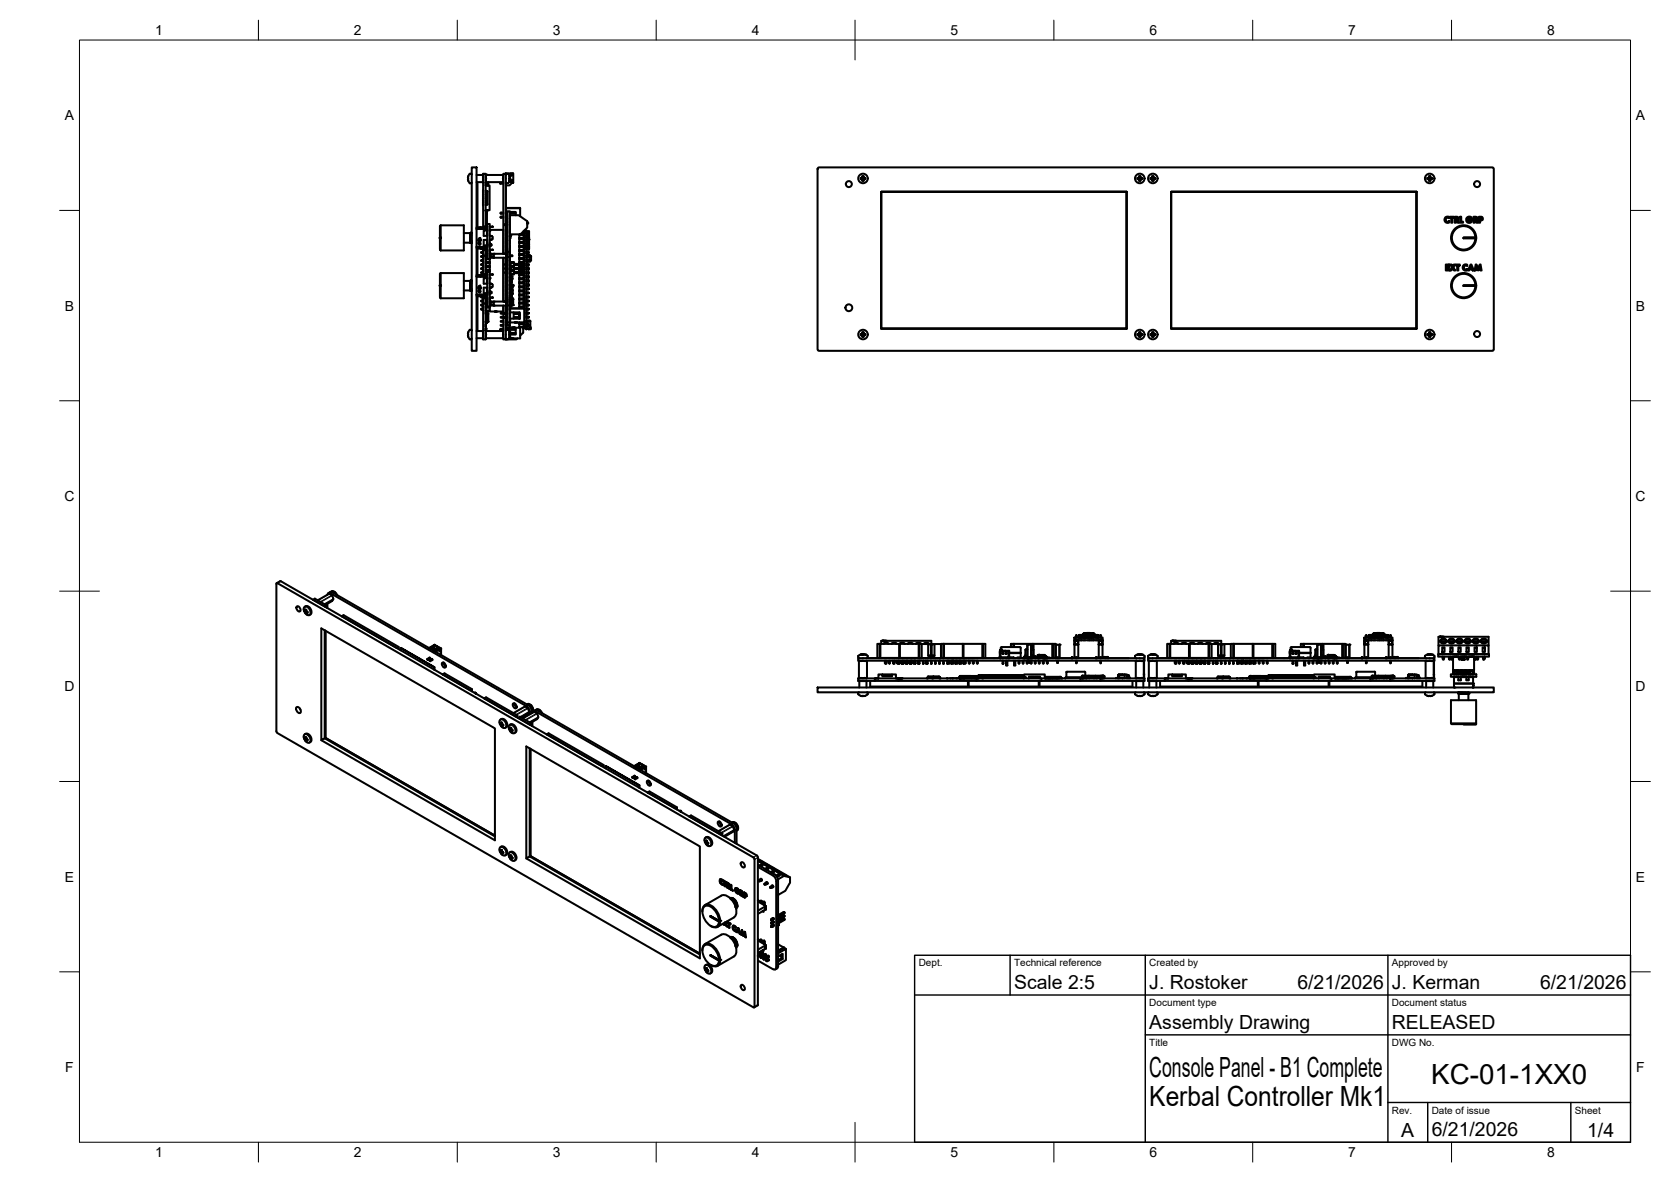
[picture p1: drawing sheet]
<svg xmlns="http://www.w3.org/2000/svg" width="420mm" height="297mm" viewBox="0 0 420 297" stroke-linecap="round" stroke-linejoin="round" font-family="sans-serif">
<defs><g id="words">
<g font-size="7">
<text x="289" y="270.6">Console Panel - B1 Complete</text>
<text x="359.9" y="272.3">KC-01-1XX0</text>
<text x="289" y="278.1">Kerbal Controller Mk1</text>
</g>
<g font-size="4.9">
<text x="255" y="248.5">Scale 2:5</text>
<text x="289" y="248.5">J. Rostoker</text>
<text x="326.2" y="248.5">6/21/2026</text>
<text x="350" y="248.5">J. Kerman</text>
<text x="387.2" y="248.5">6/21/2026</text>
<text x="289" y="258.6">Assembly Drawing</text>
<text x="350" y="258.6">RELEASED</text>
<text x="352.3" y="285.7">A</text>
<text x="360" y="285.5">6/21/2026</text>
<text x="399.1" y="285.7">1/4</text>
</g>
<g font-size="3.5">
<text x="39" y="8.8">1</text>
<text x="89" y="8.8">2</text>
<text x="139" y="8.8">3</text>
<text x="189" y="8.8">4</text>
<text x="239" y="8.8">5</text>
<text x="289" y="8.8">6</text>
<text x="339" y="8.8">7</text>
<text x="389" y="8.8">8</text>
<text x="16.3" y="30.2">A</text>
<text x="411.3" y="30.2">A</text>
<text x="16.3" y="78">B</text>
<text x="411.3" y="78">B</text>
<text x="16.2" y="125.9">C</text>
<text x="411.2" y="125.9">C</text>
<text x="16.2" y="173.7">D</text>
<text x="411.2" y="173.7">D</text>
<text x="16.3" y="221.6">E</text>
<text x="411.3" y="221.6">E</text>
<text x="16.4" y="269.4">F</text>
<text x="411.4" y="269.4">F</text>
<text x="39" y="290.8">1</text>
<text x="89" y="290.8">2</text>
<text x="139" y="290.8">3</text>
<text x="189" y="290.8">4</text>
<text x="239" y="290.8">5</text>
<text x="289" y="290.8">6</text>
<text x="339" y="290.8">7</text>
<text x="389" y="290.8">8</text>
</g>
<g font-size="2.5">
<text x="231" y="242.9">Dept.</text>
<text x="255" y="242.9">Technical reference</text>
<text x="289" y="242.9">Created by</text>
<text x="350" y="242.9">Approved by</text>
<text x="289" y="252.8">Document type</text>
<text x="350" y="252.8">Document status</text>
<text x="289" y="262.9">Title</text>
<text x="350" y="262.9">DWG No.</text>
<text x="350" y="279.9">Rev.</text>
<text x="360" y="279.9">Date of issue</text>
<text x="396" y="279.9">Sheet</text>
</g>
</g></defs>
<!-- layer: Visible -->
<g fill="none" stroke="#000" stroke-width=".51">
<path d="M110.6 59.7v.2zM110.6 59.7h.3v.2h-.3zM110.6 59.9v2.8l.2 .2M110.8 59.9v3M110.8 56.6v3.1M110.8 56.6l-.2 .2v2.9M110.8 56.6h5.8v6.3h-5.8M116.6 58.6h1.6M117.7 44.3h.1M117.7 45.4v.1M117.7 44.3v1.1M117.7 45.4l.4 .6"/>
<path d="M118.1 43.7l-.4 .6M118.2 43.7h.2M118.2 43.7h-.1M118.2 58.6v2.4M118.3 58.5v2.6M118.3 58.5l-.1 .1M118.3 58.5v.1M118.4 58.5l-.1 1.3M118.4 58.5l-.2 2.4M118.4 58.5h.1M118.5 43.7l.1 .1M118.5 58.5l-.1 2.6"/>
<path d="M118.5 58.5v.1M118.6 58.5l-.1 2.6M118.6 58.5l-.2 2.5M118.6 58.5h.1M118.6 42.1h1.2v46.1h-1.2zM118.6 45.9l-.2 .2-.3-.1M119.8 57.5h2.6v.4h-.8v1.4h.9M119.8 57.5h2.6M119.8 44h1.6M119.8 45.8h1.6M119.8 57.5h.1M119.9 57.1l.1 .1"/>
<path d="M119.9 57.1h.9v.4M119.9 57.1l-.1 .1M120.1 45.8v11.3M120.6 60l.2 .1zM120.6 59.8h.2v.1zM120.6 59.8h.1M120.6 60h.1M120.7 59.9v.1M120.7 60h-.1M120.7 60h.1M120.8 57.5v-.4h1.6v.4M120.8 57.5h.1"/>
<path d="M121.4 43.9v2M121.4 47.9l.1 .7M121.4 48.9l.1 .7M121.4 49.9l.1 .7M121.4 50.9l.1 .7M121.4 47.9h.1M121.4 48.9h.1M121.4 49.9h.1M121.4 50.9h.1M121.4 45.9h.1M121.4 43.9h.1M121.6 57.1h.1"/>
<path d="M121.7 57.1h.1M122.1 56.9v-13.2h-.6v13.4M122.1 45.9v.7h1v6.2h-1M122.1 57v.1M122.1 47.9h.1M122.1 48.9h.1M122.1 49.9h.1M122.1 50.9h.1M122.1 45.9h.1M122.1 43.9h.1M122.1 56.9h.4M122.2 43.9v2"/>
<path d="M122.2 47.9l-.1 .7M122.2 48.9l-.1 .7M122.2 49.9l-.1 .7M122.2 50.9l-.1 .7M122.2 45.8h4.3M122.2 45.7v.1M122.2 44v1.8M122.2 44h.1M122.2 45.7v.9M122.2 44h4.3M122.3 50.4h.2M122.3 49.1h.1"/>
<path d="M122.3 49.5v.1M122.3 46.6v-.5h.2v.5M122.3 52.8l.1 .5M122.3 49.9v.1M122.3 49.1l.1 .1M122.3 49.5l.1 .1M122.3 52.8l-.2 .1 .2 .2-.2-.1M122.3 50.4h.1M122.3 52.8h.1M122.3 44h.1M122.3 53.3v.6l.1-.6M122.3 53.9v3"/>
<path d="M122.3 57.5h.1M122.3 57.9l.1 .1M122.4 56.9v.1M122.4 48.3h.1M122.4 49.9h.1M122.4 50.3v.1M122.4 50.8h.1M122.4 50.7v.1M122.4 51.2h.1M122.4 51.1v.1M122.4 48l-.1 .5 .1 2.9h-.2v-3.4h.4v3.4h-.4M122.4 49.2h.1"/>
<path d="M122.4 48.6h.1M122.4 49.6h.1M122.4 48.1h.2M122.4 48.2h.2M122.4 51.4h.2M122.4 51.3h.2M122.4 57.9h.1M122.4 58.7h.1M122.4 58h.1M122.4 58.9h.1M122.4 59h.1M122.4 52.8v.5"/>
<path d="M122.4 53.9v3M122.4 57.5h.1M122.4 57.9v1.4M122.4 57.4h.1M122.4 53h.1M122.4 48.3v.1M122.4 49.9l-.1 .1M122.4 50.3l.1 .1M122.4 50.7l.1 .1M122.4 51.1l.1 .1M122.4 49.1l.1 .1M122.4 48.6v.2"/>
<path d="M122.4 49.5l.1 .1M122.5 48.3l-.1 .1M122.5 49.9l-.1 .1M122.5 48.6l-.1 .2M122.5 57.1v2.2M122.5 52.8v.2l.1-.2M122.5 59.3h.1M122.5 56.3h.6v8.8h-.6zM122.5 57l-.8 .1M122.5 56.9l-.9 .2M122.5 46.1h.1M122.5 46.1l.1 .5v-.5"/>
<path d="M122.8 45.8v.8M123.1 57.6v.5M123.1 59.3l.7 .1v.7M123.1 56.9h.8l-.8 .1M123.2 58h.1M123.3 57.8v.2M123.8 56.9v.1M125.8 46h.8M125.8 46.2h.8M125.8 46v.2M126 53.4l-.1 .1 .1 .2M126 54.4l-.1 .1 .1 .2"/>
<path d="M126 53.4v.3M126 54.4v.3M126 53.4h.6M126 53.7h.6M126 54.4h.6M126 54.7h.6M126.6 44v1.7M127.1 56.4h-.3v.2h.3M127.1 43.6h.1M127.1 43.6h1.3l.1 .5M127.1 43.6l.1 .3M127.2 56.4v-12.7h-.6v20.1l-.1-6.1-3.4 .1h.2l-.2 .2"/>
<path d="M127.2 57.8v.4h.4M127.2 59.3h.4M127.2 59.5h.4M127.2 58.5h.4M127.2 57.8h.4M127.2 56.6v7.2M127.2 53.4h.1M127.2 53.7h.1M127.2 54.4h.1M127.2 54.7h.1M127.2 55.4h.1M127.2 55.6h.1"/>
<path d="M127.2 52.5h.1M127.2 52.8h.1M127.2 43.9a.48 .48 0 0 1 .6-.2 .48 .48 0 0 1 .3 .5M127.2 45.8l.2 .2M127.3 53.3v2.5h.3M127.3 52.3h3.5v2M127.3 53.3h.3M127.3 54.9h.3M127.6 53.1h.6v28.8h-.6zM127.6 56.4h-.5v.2h.5M127.7 46.1h-.3M128 45.6l.2 .1h-.2"/>
<path d="M128.1 44.2h.1M128.1 44.8v.1M128.1 45h.1M128.1 44.2v.6M128.1 45.5l-.4 .5M128.1 45.3h.1M128.1 45.2v.3M128.2 45.1v.1M128.2 54v4.9M128.2 59v.2M128.2 59.2v2M128.2 59.2h.1l-.1 .2"/>
<path d="M128.2 59.6l.1 .2M128.2 54.1h2.2l2.2 1.5v1.6l-1.7 1.7h-2.7M128.2 53.3h1.5v.8M128.2 53.4h1.5M128.2 53.7h1.5M128.2 59.2h.1M128.3 59.2h.1M128.3 45.3l.3 .1-.1 .3h-.2zM128.3 59.2v.2M128.3 59.6v.2M128.3 45.3l.2 .2v.1zM128.5 44v.1"/>
<path d="M128.5 44.1h.2M128.7 44.1v-.5h.4l-.1 2.3M128.8 45.3l.2 .4h-.4zM128.8 45.3l.1 .2zM129 46h-.3l-.6 .6h-.9M130.6 58.9v7.4M130.6 59.7v.1M130.6 59.8l.9 .1M130.6 59h.1M130.7 59.8h.9M130.7 59.7l-.1 .1M130.7 58.9h.8l.2 .2v.6l-.2 .2"/>
<path d="M130.7 58.9l-.1 .1h1M130.8 52.3l-3.5-.1v1.1M131 58.7h.6l.1-.6v19.4M131.5 59.9l.2 .2v.6l-.2 .2M131.5 59.9l-.9 .1M131.6 58.7l-.1 .2h-.8M131.9 57.9h.5v24.4h-.7v-1.3l-.2 .2-.9-.1h1M132.4 59.1v.6M132.4 59.3h.4M132.4 58.3h.4M132.4 59.7v.6M132.4 58.8v.5"/>
<path d="M132.4 58.7v.1M132.4 58.7v.6M132.5 59.7h-.1M132.5 59.5v.2M132.5 59.5l-.1 .8M132.5 58.7h-.1M132.5 58.6h.1M132.5 59.1h.3M132.6 59.1l.2 .1M132.6 55.8v.4M132.6 58.7h.2M132.6 58.7l-.1 .4"/>
<path d="M132.7 58.8v.3M132.8 58.8h-.3v.3M132.8 58.7v.5M132.8 59.1l.1 .1M132.8 59.3h.2l-.2 .2zM132.8 58.3v.2h-.4l.1 .1M132.8 58.3h.2l-.2 .2M132.8 59.5h-.4v.2M132.9 59.5v.7M132.9 59.7v.5M132.9 59.2v.1M132.9 59.2h.1"/>
<path d="M132.9 58.7h-.1M132.9 59.1l.1 .1M132.9 58.5v.2M132.9 58.5h.1M132.9 59.5l.1 .7M133 59.2v.7M133 58.7l-.1 .3M133 58.7l-.2 .4M133 58.5v.3M133 58.9v.3M133 59.9h.1M133 58.5v-.4h-.6v.5"/>
<path d="M133 58.5v1.7M205.7 42.2l.2-.1h169.4l.3 .3v45.4l-.3 .4h-169.4l-.3-.4zM216.4 44.7v.3M216.4 44.7l.2 .1M216.4 45h.3M216.6 44.9l.2 .1v.4M216.6 44.9l-.2 .1M216.6 44.8v.1M216.7 44.7v.1M216.7 44.9v.1M216.7 44.7h-.3M216.7 45l.1 .2"/>
<path d="M216.8 44.7h.1M216.8 45v.1M216.8 45.1v.3M216.8 44.3l-.1 .4M216.9 45.2h.2M216.9 44.5h.2M217.1 44.6l.1 .1M217.1 45.2h.1M217.1 44.3v.3M217.1 45l.1 .1M217.1 44.6l.4 .1M217.1 44.3h-.3v.4l-.2 .1"/>
<path d="M217.2 45l-.1 .4h-.3M217.3 44.9l.2 .1M217.3 45l-.2 .2v.2M217.3 44.7h-.2M217.4 44.8v.1M217.5 44.7l-.2 .1M217.5 45h-.3M217.6 44.7v.3M221.6 48.2h61.7v34.4h-61.7zM286 44.7v.3M286 44.7l.2 .1M286 45h.3"/>
<path d="M286.2 44.9l.2 .1v.4M286.2 44.9l-.2 .1M286.2 44.8v.1M286.3 44.7v.1M286.3 44.7h-.3M286.3 45h.1M286.3 44.9v.1M286.4 44.7h.1M286.4 45v.4h.3M286.4 44.3l.1 .2M286.4 44.6h.1M286.4 44.3h.3v.3v-.3"/>
<path d="M286.4 45v.1M286.5 44.3v.3M286.5 44.6l-.2 .1M286.5 44.5l-.1 .2-.2 .1M286.5 45.2h-.1M286.5 45.2h.2M286.5 44.5h.2M286.7 45v.2M286.7 45.1v.3M286.8 44.7h.1M286.9 44.8h.1M286.9 44.9h.1"/>
<path d="M286.9 44.7h.2M286.9 45h-.2v.4M286.9 44.7h-.2M286.9 45h-.1M286.9 44.8v.1M287 44.9l.1 .1M287.1 45h-.2M287.1 44.7l-.1 .1M287.1 44.7v.3M289.3 45h.4M289.5 44.8v.1M289.6 44.7v.1"/>
<path d="M289.6 44.9v.1M289.7 44.7h.1M289.7 44.7h-.4M289.7 44.3l.1 .2M289.7 44.6h.1M289.7 44.3h.3M289.7 44.3v.3M289.7 44.6v.1M289.8 44.5l-.1 .2h-.4v.1v.2h.4v.4M289.8 45.2h-.1M289.8 45.2h.2M289.8 44.5h.2"/>
<path d="M290 44.6l.1 .1M290 45.2h.1M290 45v.4h-.1h-.2v-.4M290 44.3v.3M290.1 44.7h.1M290.2 44.8h.1M290.2 44.9h.1M290.2 44.7h.2M290.2 45h-.2v.4M290.2 44.7h-.2M290.2 45h-.1M290.2 44.8v.1"/>
<path d="M290.2 44.9l.2 .1M290.4 45h-.2M290.4 44.7l-.2 .1M290.4 44.7v.3M294.4 48.2h61.8v34.4h-61.8zM294.5 48.2h61.7v34.4h-61.7zM358.9 44.7v.3M358.9 44.7l.2 .1M358.9 45h.3M359.1 44.9l.2 .1v.4M359.1 44.9l-.2 .1M359.1 44.8v.1"/>
<path d="M359.2 44.7v.1M359.2 44.7h-.3M359.2 45h.1M359.2 44.9v.1M359.3 44.7h.1M359.3 45v.1M359.3 45.2l.1 .2M359.4 44.3v.3l-.2 .1M359.4 44.5l-.3 .3M359.4 45.2h.2M359.4 44.5h.2M359.6 44.6l.1 .1"/>
<path d="M359.6 45.2h.1M359.6 44.3v.3M359.6 45l.1 .1M359.6 44.6l.2 .1h-.2M359.6 44.3h-.3l.1 .2M359.7 45l-.1 .4h-.3M359.7 45l.1-.1-.2 .3v.2M359.8 44.9l.2 .1M359.8 44.7h.2l.1 .1-.3 .2M359.8 44.8v.1M360 44.7l-.2 .1M363.4 54.7l.4-.3 .6 .1v.4l-.6-.2-.3 .5 .3 .5 .6-.1-.1 .3-.6 .1-.4-.3-.1-.6z"/>
<path d="M364.6 54.5h.9v.2h-.3v1.3h-.3v-1.3h-.3zM366.1 54.7l.3 .1v.3l-.3 .1zM366.6 55.3l.1-.3v-.3l-.9-.2v1.5h.3v-.6l.4 .6h.4l-.5-.7h.2M367.1 54.5h.3v1.2h.5v.3h-.8zM368 59.7h3.2v.2h-3.2zM368.9 54.7l.5-.3 .6 .2 .1 .2-.3 .1-.2-.2-.4 .1-.2 .3v.4l.3 .2h.4l.2-.3h-.4v-.2h.7l-.3 .7-.5 .1-.6-.2-.1-.7zM370.5 54.5l.9 .2 .1 .4-.4 .2 .5 .7h-.4l-.4-.6v.6h-.3zM370.8 54.7l.4 .1-.1 .3-.3 .1zM371 59.7a2.95 2.95 0 0 0-4.5-2.5 2.95 2.95 0 0 0 0 5.1 2.95 2.95 0 0 0 4.5-2.4M371.2 59.7a3.2 3.2 0 0 0-4.8-2.7 3.2 3.2 0 0 0 0 5.5 3.2 3.2 0 0 0 4.8-2.6M372.2 54.7l.3 .1v.3l-.3 .1zM372.7 55.3l.2-.5-.2-.2-.8-.1v1.5h.3v-.6h.1"/>
<path d="M372.7 55.3l-.3 .1M110.6 71.7v.2zM110.6 71.7h.3v.2h-.3zM110.6 71.9v2.8l.2 .3M110.8 71.9v3.1M110.8 68.6v3.1M110.8 68.6l-.2 .2v2.9M110.8 68.6h5.8v6.4h-5.8M116.6 73h1.6M116.6 61h1.6M116.6 70.6h1.6M118.2 70.6v2.4"/>
<path d="M118.2 73l.1 .1M118.2 61l.1 .1M118.3 70.5v2.6M118.3 70.5l-.1 .1M118.3 70.5v.1M118.3 73.1h.1M118.3 61.1h.1M118.4 70.5l-.1 1.3M118.4 70.5l-.2 2.4M118.4 70.5h.1M118.4 73v.1M118.4 73l.1 .1"/>
<path d="M118.4 61v.1M118.4 61l.1 .1M118.5 73.1h.1M118.5 61.1h.1M118.5 70.5l-.1 2.6M118.5 70.5v.1M118.6 70.5l-.1 2.6M118.6 70.5l-.2 2.5M118.6 70.5h.1M118.6 72.5v.6M118.6 60.5v.6M118.6 73v.1"/>
<path d="M118.6 61v.1M119.8 69.5h2.6v.4h-.8v1.4h.9M119.8 69.5h2.6M119.8 69.5h.1M119.8 74.3l.2 .2M119.8 62.3l.2 .1M119.9 69.1l.1 .1M119.9 69.1l-.1 .1M120 69.1h.8v.4M120 69.1h-.1M120.1 62.5v6.6M120.1 74.5v8.7"/>
<path d="M120.3 72.6h.2zM120.3 60.6l.2-.1zM120.3 72.4l.2 .1M120.3 72.5h.1M120.3 72.3l.2 .1zM120.3 60.3l.2 .1zM120.3 72.1l.2-.1v.1zM120.3 60.1l.2-.1v.1zM120.3 72.4h.1M120.4 72.2h.1M120.4 60.2h.1M120.4 72.1h.1"/>
<path d="M120.4 60.1h.1M120.4 60.9v.4M120.4 72.2h-.1M120.4 60.2h-.1M120.4 72.1l.1 .2M120.4 60.1l.1 .2M120.4 72.1l.1 .1M120.4 73.4l.3 .1M120.5 60.9h-.1M120.5 60.5l-.2-.1 .1 .1M120.5 72.2v.1M120.5 60.2v.1"/>
<path d="M120.5 72.2h.1M120.5 60.2h.1M120.5 72.5h.1M120.5 60.5h.1M120.5 72.5l-.1 .1M120.5 60.5h-.1M120.6 72.6l.2 .1zM120.6 60.5l.2 .1zM120.6 72.1l.2 .1zM120.6 60.1l.2 .1zM120.6 72l.2 .1zM120.6 71.8h.2v.1z"/>
<path d="M120.6 72.8l-.3 .2 .1 .5M120.6 60.8l-.2 .1M120.6 72.8l.1 .2-.1-.2-.2 .4 .2 .2v-.4l.2 .2-.1 .3M120.6 60.8l.2 .2-.3-.2-.1 .4 .2 .2v-.4l.2 .3-.2 .2-.2-.2M120.6 60l.1 .1M120.6 71.8h.1M120.6 72.5h.1M120.6 60.5h.1M120.6 72.2l.2 .1zM120.6 60.2l.2 .1zM120.6 72.4h.1M120.6 60.4h.1"/>
<path d="M120.7 60.4h.1M120.7 71.9v.1M120.7 72.5h.1M120.7 60.5h.1M120.7 72.4v.1M120.7 60.4v.1M120.7 72.4h.1M120.7 72v.1M120.7 72.3v.1M120.7 72h.1M120.7 72.3h.1M120.7 60.3h.1"/>
<path d="M120.7 72.5h-.1M120.7 60.5h-.1M120.7 60v.1M120.7 72.3l.1 .1M120.7 60.3l.1 .1M120.8 72.5h.1M120.8 60.5h.1M120.8 69.5v-.4h1.6v.4M120.8 74.1h1.6v.4h-1.6zM120.8 62.1h1.6v.4h-1.6zM120.8 69.5h.1M120.8 72.3h.1"/>
<path d="M120.8 60.3h.1M120.9 62.5l.2 .1M121.1 65.3l-.2 .1 .2 .2M121.1 62.5l.3 .1M121.1 66.4h-.2l.2 .2M121.1 75.5l-.2 .1v.1l.2 .1M121.1 74.5h-.2v.2h.2M121.1 76.5l-.2 .1v.2h.2M121.1 77.5l-.2 .1v.2h.2M121.1 63.3l-.2 .1 .2 .2M121.1 64.3l-.2 .1 .2 .2M121.1 68.4h-.2l.2 .3"/>
<path d="M121.1 67.4h-.2l.2 .2M121.1 65.6h.3M121.1 68.7h.3M121.1 66.6h.3M121.1 75.8h.3M121.1 74.7h.3M121.1 76.8h.3M121.1 77.8h.3M121.1 63.6h.3M121.1 64.6h.3M121.1 67.6h.3M121.4 65.3h-.3v.3"/>
<path d="M121.4 63.1l.1 .7M121.4 64.1l.1 .7M121.4 65.1l.1 .7M121.4 66.2l.1 .6M121.4 67.2l.1 .6M121.4 68.2l.1 .7M121.4 74.5l.1 .5M121.4 75.3l.1 .7M121.4 76.3l.1 .7M121.4 77.4l.1 .6M121.4 66.4h-.3v.2M121.4 75.5h-.3v.3"/>
<path d="M121.4 74.5h-.3v.2M121.4 76.5h-.3v.3M121.4 77.5h-.3v.3M121.4 63.3h-.3v.3M121.4 64.3h-.3v.3M121.4 68.4h-.3v.3M121.4 67.4h-.3v.2M121.4 63.1h.1M121.4 64.1h.1M121.4 65.1h.1M121.4 66.2h.1M121.4 67.2h.1"/>
<path d="M121.4 68.2h.1M121.4 75.3h.1M121.4 76.3h.1M121.4 77.4h.1M121.5 74.5v10.8h.6l.1-8.9v1.8h.9M121.5 62.8l-.1-.3 .1 6.6M121.6 74.5l.2 .3h.7M121.6 62.5l.2 .3M121.7 62.5v.2M121.7 69.1h.1M121.7 74.5v.2M121.7 74.7h.8"/>
<path d="M121.7 62.7h.8M121.8 62.8h.7M122.1 62.5v.2M122.1 69v.1M122.1 74.5v.2M122.1 63.8h.4M122.1 63.1h.4M122.1 65.8h1M122.1 65.1h1M122.1 66.8h1M122.1 66.2h1M122.1 67.8h1"/>
<path d="M122.1 67.2h1M122.1 68.2h1M122.1 76h.4M122.1 75.3h.4M122.1 77h.4M122.1 78h1M122.1 77.4h.1M122.1 78.2h.1M122.2 74.8v1.4v-1.2h.3M122.2 64.4l-.1 4.5M122.2 62.9h.3M122.2 64h.3"/>
<path d="M122.2 65h.3M122.2 66h.9M122.2 67h.9M122.2 68h.9M122.2 75.1h.3M122.2 76.1h.3M122.2 77.2h.9M122.2 77.3h.9M122.2 78.7h.1M122.2 78.8l.2 .1v1.9h-.2M122.2 78.8l-.1 .1M122.2 78.2v.3l.3 .2"/>
<path d="M122.2 78.2h.1M122.2 78.3h.1M122.3 78.6l.1 .2M122.3 78.6l.1 .1M122.3 78.6l-.2-.1 .2 .1M122.3 78.6h.1M122.3 62.7v.1M122.3 74.7v.1M122.3 78.2v.1M122.3 78.2h.1M122.3 78.3v.2M122.3 69.5h.1"/>
<path d="M122.3 69.9l.1 .1M122.4 78.8h-.2M122.4 78.8h.1M122.4 68.9v.1M122.4 78.2v.3M122.4 78.7v.1M122.4 72.3v1.4M122.4 73.6l-.1 .1M122.4 60.3v1.4M122.4 61.6l-.1 .1M122.4 60.7h.1M122.4 60.9h.1"/>
<path d="M122.4 61.8h.1M122.4 61.1h.1M122.4 61.9h.1M122.4 62.1h.1M122.4 69.2h.1M122.4 70h.1M122.4 70.9h.1M122.4 70.2h.1M122.4 71.1h.1M122.4 71.2h.1M122.4 72.9h.1M122.4 73.1h.1"/>
<path d="M122.4 74h.1M122.4 73.3h.1M122.4 74.1h.1M122.4 74.3h.1M122.4 69.5h.1M122.5 72.3v2.2M122.5 60.3v2.2M122.5 69.1v2.2M122.5 60.3h.1M122.5 71.3h.1M122.5 72.3h.1M122.5 78.2v.4"/>
<path d="M122.5 64.8h-.3v4.1h.3M122.5 64.1h-.3v-1.3l-.1 1.4M122.5 68.3h.6v8.8h-.6zM122.5 78.8h.2M122.5 76.2h-.6l.1 .2h.5M122.5 64.2h-.6l.1 .2h.5M122.5 72.3h-.9v1.4h.8v.4h-2.6h1v.4h-.8M122.5 69l-.8 .1M122.5 68.9h-.7l-.2 .2M122.5 60.3h-.9v1.4h.8v.4h-2.6h1v.4h-.8M122.5 69.9l-.1 1.4M122.5 78.7v.1"/>
<path d="M122.6 78.2l-.1 .5M122.8 78.8v.1M122.8 78.8l-.3 .1v1.9h.3M122.8 78.9v1.9M123.1 65.1v.7M123.1 66.1v.8M123.1 66.9v1.4M123.1 77.3v.7M123.1 78v.3h3.4l.1-1.5v8.5h.6v-5.4M123.1 75.7v1.1h1.1M123.1 63.7v1.1M123.1 74.8l.8-.1h-.8v1"/>
<path d="M123.1 62.8l.8-.1h-.8v1M123.1 69.7v.4M123.1 73v.6M123.1 61v.6M123.1 73.6v.4M123.1 61.6v.4M123.1 73.3l.2 .1M123.1 61.3l.2 .1M123.1 73.7h.2M123.1 69.8h.2l-.2 .2M123.1 61.7h.2M123.1 73.4l.2 .4z"/>
<path d="M123.1 61.4l.2 .4zM123.1 75.9h.2v.8h-.2M123.1 63.9h.2v.8h-.2M123.1 71.3l.7 .1M123.1 63.8h1.1M123.1 68.9h.8l-.8 .1M123.1 75.8h1.1M123.1 65.1h.1M123.1 65.8v.3M123.1 77.1v.2M123.1 76.4h.2M123.1 76.2h.2"/>
<path d="M123.1 64.4h.2M123.1 64.2h.2M123.2 73.4l.1 .1M123.2 61.4l.1 .1M123.2 70h.1M123.3 73.5v.2zM123.3 73.5v.2M123.3 61.5v.2zM123.3 61.5v.2M123.3 73.5l-.2-.1 .1 .2M123.3 61.5l-.2-.1 .1 .2M123.3 73.7l-.2 .1"/>
<path d="M123.3 61.7l-.2 .1M123.3 69.8v.2M123.3 73.6h.1M123.3 61.6h.1M123.3 73.6v.1M123.3 61.6v.1M123.3 76h.9M123.3 64.5h.9M123.3 76.6h.9M123.3 61.4v.2M123.3 73.4v.2M123.3 64h.9"/>
<path d="M123.4 73.4h-.1M123.4 61.4h-.1M123.8 71.4v.7M123.8 62.7v.1M123.8 68.9v.1M123.8 74.7v.1M123.8 72.1l-.7 .2M123.8 60.1l-.7 .2M124.2 63.8h3.4l-.1 .2-.2 .1v.4h.2l.1 .3h-3.4zM124.2 64.8h-1.1M124.4 78.3h.1M124.5 78.3h.2"/>
<path d="M124.5 78.3h.1M124.7 78.3h.1M124.8 78.3h.1M126.5 64.8v11M126.6 79.6l-.7 .1v.1l.7 .1M126.6 78.6h-.7v.2l.7 .1M126.7 75.8h.3M126.7 63.8h.3M127 78.7h-.1l.1 .2M127 79.7h-.1l.1 .2M127 78.7h.6M127 78.7v.2"/>
<path d="M127 79.7v.2M127 78.9h.6M127 79.7h.6M127 79.9h.6M127.2 67.3v.3h.4h-.4M127.2 67.3l-.2 .1 .2 .2M127.2 67.3h.4M127.2 67.6v8.2h.4v1h-.4v1.9M127.2 68.7h.4zM127.2 69.4h.4M127.2 70.4h.4M127.2 71.4l.4 .1"/>
<path d="M127.2 72.5h.4M127.2 73.5h.4M127.2 74.5h.4M127.2 75.5h.4M127.2 77.6h.4M127.2 66.6h.4zM127.2 65.3l.4 .1M127.2 65.6h.4M127.2 63.3h.4M127.2 63.6h.4M127.2 62.3h.4M127.2 62.6h.4"/>
<path d="M127.2 61.3h.4M127.2 61.5h.4M127.2 60.3h.4M127.2 60.5h.4M127.2 64.8v2.5M127.2 78.9v.8M127.3 64.4h.3M127.3 76.2h.3M127.3 64.2h.3M127.3 76.4h.3M127.6 63.7v1.1M127.6 63.6h.1"/>
<path d="M127.6 75.6h.1M127.6 63.3v.3M127.6 62.7v.5M127.6 74.7v.6M127.6 75.3v.3M127.6 63.2v.1M127.6 76.5h.1M127.6 65v.9M127.6 75.3h.1M127.6 77v1M127.6 68.4h-.6l.2 .3M127.6 66.3l-.6 .1 .2 .2"/>
<path d="M127.6 76.6l-.3-.1v-.4l.2-.1 .1-.2h-3.4v1M127.6 76.6v.2h-3.4M127.6 69.7h-.4M127.6 70.7h-.4M127.6 71.7h-.4M127.6 72.7h-.4M127.6 73.7l-.4 .1M127.6 74.7l-.4 .1M127.6 77.8h-.4M128.2 77.4v3.7M128.2 74.7v2.7M128.2 69.5v.5"/>
<path d="M128.2 70.4v1.7M128.2 72.1v2.2M128.2 61.7v1.9M128.2 72.1h.1M128.2 65.9v1.5M128.2 67.9v1.2M128.2 63.6h.1M128.2 61.7h.1M128.2 63.6v.2M128.2 67.5v.4M128.2 75.3h.1M128.2 74.1v.1"/>
<path d="M128.2 77l.1 .2M128.2 67.1l.1 .3M128.2 67.6h.1M128.2 67.3l.1 .4zM128.2 71.6h.1M128.2 71.7v.1M128.2 71.6h.5v.2M128.2 72.2h.1M128.2 76.7l.1 .1M128.2 67h1v.1h-1zM128.2 67.9v.1h1v-.1M128.2 68h1v.1h-1z"/>
<path d="M128.2 68.1v.8h1v-.8M128.2 68.9v.1h1v-.1M128.2 66h1v.1h-1zM128.2 66.1v.8h1v-.8M128.2 66.9v.1h1v-.1M128.2 69.8h.4v.8M128.2 69.8h.1M128.2 70v.4M128.2 64.2h.6v.2h-.6M128.2 74.1h.4M128.2 78h.1M128.2 75.6h.1"/>
<path d="M128.2 70.5h.1M128.2 76.4h.1M128.2 76.2h.1M128.2 72.3h.4M128.2 64.7v1.1M128.2 67.4v.1M128.2 70.4v.2M128.2 74.3v.4M128.2 78.7h.1M128.2 78.9h.1M128.2 79.7h.1M128.2 79.9h.1"/>
<path d="M128.2 77.8h.1M128.2 69.6h.1M128.2 74.2h.2M128.2 74.7h.3M128.2 73.3v.1M128.2 71.8h.5M128.2 72.2h.5M128.2 67.5v.1M128.2 74.1h.1M128.2 67.5h.1M128.2 67.4h.1M128.2 75.3l.1 1.4h.4"/>
<path d="M128.2 74.9h.1M128.3 67.5h.1M128.3 67.6h.1M128.3 67.4h.1M128.3 74.1h.1M128.3 67.5l-.1 .1M128.3 67.4l-.1 .1M128.3 71.5h.5v1.2h-.2M128.3 77.5h3.5v3.5h-3.5v-2.5M128.3 78.5h2.4v1.6h-2.4M128.3 74.9h.3M128.3 76.6v.1"/>
<path d="M128.3 75.3h-.1M128.3 74.9l-.1 .1M128.3 67.4v.1M128.3 75h.3v1.7h-.3M128.3 75v.1M128.3 67.4h-.1M128.3 77v.2M128.3 67.4v.2zM128.3 67.4v.2M128.3 76.7h.1M128.4 74.1l-.2 .5M128.4 69.5h.2"/>
<path d="M128.4 69.5l-.1 .1-.1 .4M128.4 69.6v.2M128.4 69.5v.1M128.5 74.7l-.3 .2M128.5 69.6v.2M128.5 74.1v.6M128.5 74.7h.1M128.5 69.5v.1M128.5 69.5h.1M128.5 66h.2M128.6 69.5h.1M128.6 70h.1"/>
<path d="M128.6 69.9h.1M128.6 69.8h.1M128.6 70.1v.1M128.6 64.2v.2M128.6 73.8v.3M128.6 72.3v.3M128.6 73.2h.1M128.6 73.1h.1M128.6 73.1v.1M128.6 72.9v.1M128.6 72.9h.1M128.6 72.8v.1"/>
<path d="M128.6 73.2l.1 .4M128.6 72.3v1.8M128.6 74.9l.1 .1M128.6 69.5l.1 1.1M128.7 75h.3v1.7h-.3M128.7 66h.1M128.7 75h-.4v.3M128.7 75v1.7M128.7 71.8h.1M128.7 72.2h.1M128.7 70.6h-.5M128.7 70.6v.5h-.5"/>
<path d="M128.7 76.7l-.5 .1M128.7 72.2l-.1 .2M128.7 73.6h.1M128.7 71.8v.4M128.7 73.6v1.1h-.2M128.7 73.7v.1M128.8 66h.1M128.8 66h.2M128.8 71.7h.1M128.8 71.8v.1M128.8 71.6h.1M128.8 76.7h.1"/>
<path d="M129.2 78.7h1.5M129.2 78.9h1.5M129.2 79.7h1.5M129.2 79.9h1.5M129.2 78.5v1.6M129.2 67.1v.8h-1l.1-.3M129.2 67.3h2.2v.3h-2.2M129.2 68.4h2.2v.3h-2.2M129.2 66.3h2.2v.3h-2.2M130.6 73.1h.9M130.6 66.6v.7M130.6 67.6v.8"/>
<path d="M130.6 68.7v8.8M130.6 78.5v.2M130.6 78.9v.8M130.6 79.9v.2M130.6 72h.1M130.6 65.8v.1M130.6 74h.1M130.6 67.9h.1M130.6 61.8h.1M130.6 76h.1M130.6 63.8l.1 .2h.8l.1-.2M130.6 75h.1"/>
<path d="M130.6 68.9h.1M130.6 62.8h1M130.6 79.1h.1M130.6 73h.1M130.6 66.9h.1M130.6 60.8h.1M130.6 77v.1M130.6 70.9l.1 .2h.8l.1-.2M130.6 64.8v.1M130.6 72l.9 .1M130.6 65.9l.9 .1M130.6 74l.9 .1"/>
<path d="M130.6 67.9l.9 .1M130.6 61.8l.9 .1M130.6 73l.9 .1M130.6 66.9l.9 .1M130.6 60.8l.9 .1M130.6 79.1l.1 .1M130.6 77.3h.1M130.6 71.2h.1M130.6 65.1h.1M130.6 79.3h.1M130.6 73.2h.1M130.6 67.1h.1"/>
<path d="M130.6 61h.1M130.6 75.2v.1M130.6 69.1v.1M130.6 63.1h.1M130.6 74.2v.1M130.6 68.1v.1M130.6 62v.1M130.6 72.2h.1M130.6 66.1h.1M130.6 60h.1M130.6 76.3h.1M130.6 70.2h.1"/>
<path d="M130.6 64.1h.1M130.6 77.3h1M130.6 73.2h1M130.6 67.1h1M130.6 61l1 .1M130.6 75.3h1zM130.6 69.2h1zM130.6 63.1h1zM130.6 74.2l1 .1M130.6 68.1l1 .1M130.6 62l1 .1M130.6 72.2h1"/>
<path d="M130.6 66.1h1M130.6 60h1M130.6 76.3h1zM130.6 70.2h1zM130.6 64.1h1zM130.7 65.9h.9M130.7 79.3h.1M130.7 79.1h.1M130.7 66.9h.9M130.7 65.8l-.1 .1M130.7 79.1h-.1M130.7 66.9h-.1"/>
<path d="M130.7 64.8h-.1M130.7 79.3h-.1M130.7 73.1l-.1 .1M131.4 66.3l.2 .1-.2 .2M131.4 67.3l.2 .1-.2 .2M131.4 68.4h.2l-.2 .3M131.5 73.1l.2 .2v.6l-.2 .2M131.5 67l.2 .2v.6l-.2 .2M131.5 60.9l.2 .2v.6l-.2 .2M131.5 74.1l.2 .2v.7l-.2 .1-.9-.1h1M131.5 68l.2 .2v.7l-.2 .2-.9-.2M131.5 61.9l.2 .2v.6l-.2 .3-.9-.2"/>
<path d="M131.5 72.1l.2 .2v.6l-.2 .2M131.5 66l.2 .2v.6l-.2 .2M131.5 60.9l-.9 .1M131.5 61.9l-.9 .1M131.5 66l-.9 .1M131.5 67l-.9 .1M131.5 68l-.9 .1M131.5 74.1l-.9 .1M131.5 72.1l-.9 .1M131.6 69.2l.1 .7h-1.1M131.6 71.2h-1l.9-.1 .2 .2v.6l-.2 .2M131.6 72h-1"/>
<path d="M131.6 65.1h-1h1l.1 .7-.2 .2M131.6 74h-1M131.6 67.9h-1M131.6 61.8h-1M131.6 75.3l.1 .7h-1.1M131.6 76l-.1 .2-.9-.2M131.6 69.9l-.1 .2-.9-.2M131.6 63.1v.7h-1M131.6 68.9h-1M131.6 73h-1M131.6 60.8h-1M131.6 76.3l.1 .7-1.1 .1"/>
<path d="M131.6 77l-.1 .2-.9-.1M131.6 70.2l.1 .7h-1.1M131.6 64.1v.7h-.9M131.6 64.8l-.1 .2-.9-.1M131.7 77v.4l-.2-.2-.9 .1M131.7 76v.3M131.7 75v.3M131.7 76.3h.1M131.7 76h.1M131.8 77.5h-3.5v1M132.4 74.4v5.6M132.4 73.3v.6"/>
<path d="M132.4 72.3v.6M132.4 71.3v.5M132.4 70.3v.5M132.4 69.3v.5M132.4 68.3v.5M132.4 67.3v.5M132.4 66.2v.6M132.4 65.2v.6M132.4 64.2v.5M132.4 63.2v.5M132.4 62.2v.5M132.4 61.2v.5"/>
<path d="M132.4 60.1v.6M132.4 67.1h.5v.3M132.4 61.9h.1M132.4 60.5v.8M132.4 62v.3h.4M132.4 65.6h.4M132.4 68.7h.4M132.4 66.6h.4M132.4 74.8h.4M132.4 77.8h.4M132.4 67.7h.4M132.4 78.8h.4"/>
<path d="M132.4 77.6h.4M132.4 71.5h.4M132.4 71.7h.4M132.4 65.4h.4M132.4 79.6h.4M132.4 79.8h.4M132.4 73.5h.4M132.4 73.8h.4M132.4 67.4h.4M132.4 61.3h.5M132.4 61.6h.4M132.4 75.5h.4"/>
<path d="M132.4 75.8h.4M132.4 69.4h.4M132.4 69.7h.4M132.4 63.3h.4M132.4 63.6h.4M132.4 74.5h.4M132.4 68.4h.4M132.4 78.6h.4M132.4 72.5h.4M132.4 72.7h.4M132.4 66.4h.4M132.4 60.3h.4"/>
<path d="M132.4 60.5h.4M132.4 76.5h.4M132.4 70.4h.4M132.4 64.4h.4M132.4 61.2v.1M132.4 60.5l.1 .8M132.4 62v-.2l.6 .1v.3h-.6M132.4 62v.1M132.4 62.6v.1M132.5 65.8h.2h-.2M132.5 64.4v-.3h.8v.5h-.2l.2 1.2h-.8v-.2M132.5 64.6v.8"/>
<path d="M132.5 64.1l.2-.1zM132.5 64v.1M132.5 60.9h.3M132.5 62.2v.1M132.6 62.3h-.1M132.6 62.3h.1M132.6 60.5l-.1 .4M132.7 60.6v.3M132.7 60.5l.1 .1M132.8 60.6h-.3v.3M132.8 60.9h-.2M132.8 60.6v.3"/>
<path d="M132.8 77.6h.2l-.2 .2zM132.8 71.5h.2l-.2 .2zM132.8 65.4h.2l-.2 .2zM132.8 79.6l.2 .1-.2 .1zM132.8 73.5l.2 .1-.2 .2zM132.8 67.4l.2 .1-.2 .2zM132.8 75.5l.2 .1-.2 .2zM132.8 69.4l.2 .1-.2 .2zM132.8 63.3l.2 .1-.2 .2zM132.8 74.5l.2 .1-.2 .2zM132.8 68.4l.2 .1-.2 .2zM132.8 62.3l.2 .1-.2 .2z"/>
<path d="M132.8 78.6l.2 .1-.2 .1zM132.8 72.5h.2l-.2 .2zM132.8 66.4h.2l-.2 .2zM132.8 76.5v.3h-.4M132.8 76.5l.2 .1-.2 .2M132.8 70.4v.3h-.4M132.8 70.4l.2 .1-.2 .2M132.8 64.4v.2h-.4M132.8 64.4h.2l-.2 .2M132.8 62.6h-.4l.1 .1M132.9 71.7v.3h-.5M132.9 67.6v.8"/>
<path d="M132.9 68.7v.7M132.9 69.7v.7M132.9 70.7v.8M132.9 61.3h.1M132.9 60.2h.1M132.9 61.8h.1M132.9 61.8h-.5v.2M132.9 61.3l.1 .1M132.9 61.8l.1 .1M133 62.5v.2h-.5v-.1M133 61.5l-.2 .1v-.3l.2 .5M133 60.4l-.2-.1v.2h.2"/>
<path d="M133 61.5h.1M133 62.5v.1M133 61.3v.2M133 61.8v.2M133 62v.4M133 62.5v.2M133 60.2v1.1M133 62.2v.3M133.3 64.3l.2 .1v1l-.2 .1M363.5 66.5h.9v.2h-.6v.4h.5v.2h-.5v.4h.6v.3h-.9zM364.6 66.5h.4l.3 .4 .2-.4h.4l-.5 .7 .5 .8h-.3l-.3-.6-.4 .6h-.3l.5-.8zM366.1 66.5h.9v.2h-.3v1.3h-.3v-1.3h-.3z"/>
<path d="M367.9 66.7l.5-.3 .5 .1v.4l-.4-.2-.4 .4 .2 .6h.4l.2-.1v.3l-.6 .1-.4-.3-.1-.5zM368 71.7h3.2v.2h-3.2zM369.8 66.5h.2l.6 1.5h-.3l-.1-.3h-.7l-.1 .3h-.3zM369.9 66.9l.2 .5h-.4zM371 71.7a2.95 2.95 0 0 0-4.5-2.5 2.95 2.95 0 0 0 0 5.1 2.95 2.95 0 0 0 4.5-2.4M371.1 66.5h.2l.4 .9 .4-.9h.2l.2 1.5h-.3l-.1-1-.4 1-.5-1-.1 1h-.3zM371.2 71.7a3.2 3.2 0 0 0-4.8-2.7 3.2 3.2 0 0 0 0 5.5 3.2 3.2 0 0 0 4.8-2.6M117.7 84.6v.1M117.7 84.6l.4 .6M118.1 85.2l.1 .1M118.1 82.9h.3l.2 .2M118.1 82.9l-.4 .9v.8"/>
<path d="M118.2 85.3h.2M118.6 85.1l-.1 .2M119.8 83.2h1.6M119.8 85h1.6M121.4 83.1v2M121.4 85.1h.1M121.4 83.1h.1M122.1 82.1h.1M122.1 82.6h.1M122.1 81.8l.1 .1M122.1 83h.1M122.1 81.9h.1"/>
<path d="M122.1 85.1h.1M122.1 83.1h.1M122.1 80.8l.1 .1M122.2 83.1v2M122.2 82.1l-.1 .9M122.2 83v.1M122.2 80.9h.2M122.2 84.9v.1M122.2 83.2v1.8M122.2 83.2h.1M122.2 81.3l-.1 .5M122.2 81.3l-.1 .2"/>
<path d="M122.2 83.2h4.3M122.2 85h4.3M122.3 81.2h.1M122.3 81.1h.1M122.3 81.2l-.1 .1M122.3 81.1l-.2 .1M122.3 80.9h-.1M122.4 80.9l-.1 .2M122.4 80.9h.1M122.5 81l-.2 .2M122.5 80.9v.2M122.6 80.9h.2"/>
<path d="M122.7 80.9h-.2M122.8 80.8v.1M125.9 82.8l-.1 .2h.3M126 82.6h.6M126 82.6l-.1 .1 .1 .2M126 82.6v.3M126 82.9h.6M126.1 82.9l.5 .1M126.6 83.2v1.7M126.6 81.6l-.7 .1v.2h.7M126.6 80.6l-.7 .1v.2h.7M127.2 81.3v1.1"/>
<path d="M127.2 80.7v.5M127.2 80.9l.3 .2M127.2 82.6h.1M127.2 82.9h.1M127.2 83.2a.48 .48 0 0 1 .6-.3 .48 .48 0 0 1 .3 .5M127.2 81.5h.3M127.3 82.4v.6M127.3 82.5h2.4v1.6h-1.6M127.5 81.1v.4M127.5 81.1h.1M127.5 81.5h.1M127.5 81.1h-.3"/>
<path d="M127.5 81.5l-.3 .1M128.1 84v.2M128.1 84.2l.1 .2M128.1 84h.1M128.1 83.5v.2M128.1 84.7a.47 .47 0 0 1-.3 .5 .47 .47 0 0 1-.6-.2M128.1 84.5v.2M128.1 82.6h1.6M128.1 82.9h1.6M128.1 83.7h1.6M128.1 82.5v1.2M128.1 84v.1"/>
<path d="M128.2 83.7v.2M128.2 83.9h1.5M128.2 83.9v.1M128.2 80.8h.1M128.2 80.6h.1M128.4 85h.1M128.4 82.4h.4M128.5 85h.1M128.5 85h.4M128.9 82.4h.1M129 82.4h.1M129.1 82.4h.1"/>
<path d="M129.1 82.4h.2M129.4 81h.1M129.5 81h.1M129.5 81h.4M130.1 85l-.2 .3h-2.7v-.2M130.6 81v1.4h-3.4M130.6 80.1h.1M130.6 82.1h.1M130.6 81.1h.1M130.6 81.3h.1M130.6 81.3l1 .1zM130.7 80.1h.1"/>
<path d="M130.8 82.3v2.7h-2.9M131.6 82.6v-.4v1.4l-.8 .8M131.6 81.4l.1 .7h-1.1M131.6 82.1l-.1 .2-.9-.2M132.4 81.5v.5M132.4 80.5l.1 .5M132.4 82.6h.5M132.4 81.4v.1M132.4 82.6l-.1 .2 .2-.2M132.4 80.9h.4M132.4 81.6h.4M132.4 82v.6"/>
<path d="M132.4 81.5h.1M132.4 80.9l.1 .1M132.4 81v.4l.5 .1M132.4 81h.1M132.5 81h.1M132.5 81.4v.2M132.5 81.9v.1M132.5 82.6h.1M132.6 80.9l-.1 .1M132.8 81.6l.2 .1-.2 .2zM132.8 80.6l.2 .1-.2 .2zM132.8 81.9h-.4"/>
<path d="M132.9 82.6l.1 .1M132.9 82.6h.2M132.9 81.5v.2M132.9 81.9l-.5 .1M132.9 81.8v.2M132.9 80.6v.1M132.9 82.8h.1M133 80.7h.3M133.1 80.6v.1M133.1 82.6h.2M133.1 82.6l-.1 .1M133.1 82.6h-.2"/>
<path d="M133.2 80.6h-.8h.4M133.2 82.6h.1M133.2 80.6l.1 .1M133.3 82.2v.1M133.3 82.6l.1 .2-.2-.2M133.3 80.7v1.9M216.4 83.9v.3M216.4 83.9l.2 .1M216.4 84.2h.3M216.6 84.2h.2v.4h.3M216.6 84.2h-.2M216.6 84v.2"/>
<path d="M216.7 83.9v.1M216.7 84.2h.1M216.7 83.9h-.3M216.7 84.2l.1 .1M216.8 83.9h.1M216.8 84.3v.3M216.8 83.5l.1 .3-.3 .2M216.8 83.5h.3M216.8 83.5l-.1 .4M216.9 84.4h.2M216.9 83.7h.2M217.1 84.4v.2"/>
<path d="M217.1 83.8l.1 .1M217.1 84.4h.1M217.1 83.5v.3zM217.1 84.2v.2M217.1 83.9h.2M217.1 83.8l.4 .1M217.3 84.2h.2M217.3 84.2l-.2 .2M217.4 84v.2M217.5 83.9l-.2 .1M217.5 84.2l-.3 .1M217.6 83.9v.3"/>
<path d="M286 83.9v.3M286 83.9l.2 .1M286 84.2h.3M286.2 84.2l.3 .2M286.2 84.2h-.2M286.2 84v.2M286.3 83.9v.1M286.3 83.9h-.3M286.3 84.2l.1 .1M286.3 84.2h.1M286.4 83.9h.1M286.4 84.4h.1"/>
<path d="M286.4 83.8h.1M286.4 83.5h.3M286.4 84.2l.1 .2M286.5 84.4v.2M286.5 83.8l-.2 .1M286.5 84.4l-.1 .2M286.5 83.7v-.2v.3M286.5 83.7l-.3 .3M286.5 84.4h.2M286.5 83.7h.2M286.7 84.2v.4M286.7 83.9h.2"/>
<path d="M286.7 83.5v.3v-.3M286.8 83.9h.1M286.9 84h.1M286.9 84.2h.1M286.9 83.9h.2M286.9 84.2h-.2v.4h-.3M286.9 84.2l-.1 .1M286.9 84v.2M287 84.2h.1M287.1 84.2h-.2M287.1 83.9l-.1 .1M287.1 83.9v.3"/>
<path d="M289.3 84.2l.4 .1M289.5 84v.2M289.6 83.9v.1M289.6 84.2h.1M289.7 83.9h.1M289.7 83.9h-.4M289.7 84.3v.1M289.7 84.4h.1M289.7 83.8h.1M289.7 84.6h.3M289.7 83.5h.3M289.7 84.2v.1"/>
<path d="M289.7 84.4v.2M289.7 83.8v.1M289.8 84.4l-.1 .2M289.8 83.7l-.1 .2h-.4v.2v.1h.4l.1 .2M289.8 83.7l-.1-.2v.3M289.8 84.4h.2M289.8 83.7h.2M290 84.4v.2M290 83.8l.1 .1M290 84.4h.1M290 84.2v.2M290 83.9h.2"/>
<path d="M290 83.5v.3zM290.1 83.9h.1M290.2 84h.1M290.2 84.2h.1M290.2 83.9h.2M290.2 84.2l-.2 .2M290.2 84.2l-.1 .1M290.2 84v.2M290.2 84.2h.2M290.4 84.2h-.2M290.4 83.9l-.2 .1M290.4 83.9v.3"/>
<path d="M358.9 83.9v.3M358.9 83.9l.2 .1M358.9 84.2h.3M359.1 84.2l.3 .2M359.1 84.2h-.2M359.1 84v.2M359.2 83.9v.1M359.2 83.9h-.3M359.2 84.2l.2 .4M359.2 84.2h.1M359.3 83.9h.1M359.3 83.5l.1 .2"/>
<path d="M359.3 83.5h.3M359.4 83.5v.3l-.2 .1M359.4 84.4l-.1 .2h.3M359.4 83.7l-.3 .3M359.4 84.4h.2M359.4 83.7h.2M359.6 84.4v.2M359.6 83.8l.1 .1M359.6 84.4h.1M359.6 84.2v.2M359.6 83.8l.2 .2-.2-.1M359.6 83.5v.3z"/>
<path d="M359.7 84.3l.1-.1-.2 .2M359.8 84.2h.2M359.8 83.9h.2l.1 .2-.3 .1M359.8 84v.2M360 83.9l-.2 .1M69.5 146.6h.3l119.7 68.9 .2 .4v37.2h-.3l-119.7-68.9-.2-.4zM69.6 146.5l1-.4 119.8 68.9 .2 .4v37.2l-1 .6M74.6 152.4a.76 .76 0 0 1 .8 .4 .76 .76 0 0 1-.1 .9l-.6-.5zM76.7 153.5l.3-.1-.5 .2M76.7 153.5l-.2-.2 .2 .5M76.8 153.9v.2M76.8 154.1l.2 .1"/>
<path d="M77 153.5l-.3 .2M77 154l.2-.2-.4 .3M77 153.7l-.2 .2M77 153.3l-.2 .1M77 154h.1M77 153.6l-.2 .3M77 154v.2M77 153.3l-.2-.1-.1 .3M77 153.3v.3M77.1 154.4a1.37 1.37 0 0 1-.7-1.6l.5-.5h.4l.6 .4 .4 .7v.6l-.2 .4-.4 .2-.6-.2M77.1 153.7l.2 .1M77.3 154h-.2l.2-.2v.2"/>
<path d="M79.9 150.9l2.8-1.7 .3 .1 .6 .5 .2 .9-.3 .4-1.6 .9M81.6 158.4v27.1M81.8 158.5v26.9l42.6 24.6M82.1 152.2l-.4 .2-3-1.7 .5-.3 2.9 1.8v.5M82.3 151.7v1.1M82.3 149.4l.3-.4 .6 .1 49.2 28.4 .7 .7 .1 1.3M83 148.8l-.5 .3M83 148.8l.6 .1 24.3 14M83.1 148.8l.6-.3 .5 .3M84.2 148.8l.5 .7M85.9 154.9h.1M270.5 159.8v.4"/>
<path d="M270.6 159.6l.2 .2h-.3zM270.8 159.8v.4M271.3 159.7v.5M271.3 159.6v.1M271.4 159.8l.3 .2M271.4 159.6h4.6M271.4 159.6h.9M271.4 159.6v.6M271.4 159.6l-.1 .1M271.4 159.8l.1 .1M271.5 159.9h.3M271.5 159.6v.2"/>
<path d="M271.5 159.9l-.1 .1M271.7 159.9v.1M271.8 159.9h.1M271.9 159.9h.1M272 159.9l-.2-.1v.2h.1M272 159.9l-.1 .1M272 159.9h.2M272.1 159.6v.3M272.2 159.6h.1M272.2 159.8v.2h.2M272.2 159.9h.1M272.2 159.8h.2v.2"/>
<path d="M272.3 159.6h2.8M272.3 159.9h.1M272.4 159.9h.1M272.4 159.9h.3M272.5 159.2l.7-.1v.2M272.5 159.2h.7M272.5 159.2h.1M272.5 159.4h.3M272.5 159.2l-.2 .2M272.5 159.3l-.1 .1M272.5 159.6v.1M272.5 159.4l.5 .2v-.3h.5v.2"/>
<path d="M272.5 159.7h1.7v.2M272.5 159.7l-.3 .1M272.5 159.3l-.1 .3M272.6 159.2h.3M272.6 159.2h.1M272.7 159.9h-.1M272.7 159.9h.1M272.7 159.8h.1l.1 .2h-.2zM272.7 159.2h.1M272.8 159.6l-.2 .1M272.8 159.9h.1M272.8 159.4h.1"/>
<path d="M272.8 159.4l.2 .1M272.8 159.2l.2 .1M272.9 159.2h.1M273 159.6l-.2 .1M273 159.6v.1M273 159.9h.1M273.2 159.9h-.4M273.2 159.9h.1M273.2 159.1h.9M273.3 159.9h.1M273.3 159.9v.1M273.3 159.9l-.2-.1 .2 .2"/>
<path d="M273.3 159.9h.2M273.4 159.9h.1M273.5 159.5h.3M273.5 159.9h.1M273.6 159.7h-.2M273.6 159.9h.1M273.7 159.9h.1M273.7 159.9v.1M273.7 159.9l-.2-.1v.2h.2M273.7 159.9h.3M274 159.9h.1M274.1 159.2h.9"/>
<path d="M274.1 159.9h.1M274.2 159.9h.1M274.2 159.9h.2M274.2 159.9l-.2-.1v.2M274.2 159.9v.1M274.2 159.7h.5M274.2 159.2v.1M274.3 159.3h-.5v.2M274.3 159.3v.3M274.3 159.6v.1M274.3 159.9v.1M274.3 159.4h.1"/>
<path d="M274.3 159.5v.1M274.4 159.9h.1M274.4 159.6l.3 .1M274.5 159.3l-.1 .2 .6-.1M274.5 159.9h.1M274.6 159.9h.1M274.6 159.2h.2M274.6 159.2h.1M274.6 159.3h-.1M274.6 159.9h.3M274.6 159.9l-.2-.1v.2h.2M274.6 159.9v.1"/>
<path d="M274.7 159.2l-.1 .1M274.7 159.4h.1M274.7 159.9l.1 .1M274.7 159.6l.2 .1M274.8 159.2h.1M274.9 159.9h.1M275 159.4l-.7 .1M275 159.3l.1 .3M275 159.9h.1M275 159.2h.1M275 159.3l.1 .1M275 159.2l.3 .2"/>
<path d="M275 159.2l-.9-.1v.2M275.1 159.9l.8 .1M275.1 159.9l-.2-.1v.2M275.1 159.9l-.1 .1M275.1 159.7h-.4v.2M275.1 159.6v.3M275.1 159.6l1 .1M275.2 159.9l.4 .1M275.3 159.5v.1M275.3 159.5h.1M275.3 159.6v.3M275.3 159.5l.1 .1"/>
<path d="M275.6 159.9v.1M275.7 159.6v.2h.2M275.8 159.6h-.1M275.8 159.8h.1M275.9 159.6h.1M275.9 159.6v.2M275.9 159.8v.1M276 159.6v.1M276 159.7v.4l-.3 .1M276 159.8l-.1 .2h-.3M276.1 159.7v.5M276.1 159.6v.1"/>
<path d="M276.6 159.8v.4M276.7 159.6l.2 .2h-.3zM276.9 159.8v.4M343.4 159.8v.4M343.5 159.6l.2 .2h-.3zM343.7 159.8v.4M344.2 159.7l-.1 .5M344.2 159.6v.6M344.3 159.8v.2h.3M344.4 159.6l-.1 .4M344.6 159.9v.1M344.7 159.9h-.3"/>
<path d="M344.7 159.9h.1M344.8 159.9h.1M344.8 159.9h.4M344.9 159.9l-.2-.1v.2M344.9 159.9v.1M345 159.6v.3M345.1 159.6h.1M345.1 159.8v.2M345.2 159.6l-1 .1M345.2 159.6h2.8M345.2 159.8l.1 .1M345.2 159.9h.1"/>
<path d="M345.2 159.8h-.1M345.3 159.9h.1M345.3 159.9v.1M345.4 159.2h.7M345.4 159.2h.1M345.4 159.2l-.3 .2M345.4 159.6v.1M345.4 159.7h1.7v.2M345.4 159.7l-.3 .1M345.4 159.1h.7v.2M345.5 159.1l-.1 .1M345.5 159.2h.3"/>
<path d="M345.5 159.2h.1M345.6 159.9h-.1M345.6 159.8l-.1 .2M345.6 159.8h.1M345.6 159.9h-.3M345.6 159.9h.1M345.6 159.2h.1M345.7 159.9h.1M345.7 159.4h-.4M345.7 159.4h.1M345.7 159.4l.2 .1M345.7 159.2l.2 .1"/>
<path d="M345.8 159.9h.2M345.8 159.9v.1M345.8 159.8v.1M345.8 159.2h.1M345.9 159.6l-.4 .1M345.9 159.6v.1M345.9 159.9h.1M346.1 159.9h-.1M346.1 159.8l-.1 .2M346.1 159.9h.1M346.2 159.9h.1M346.2 159.1h.8"/>
<path d="M346.2 159.9v.1M346.2 159.9h.3M346.2 159.8v.1M346.2 159.1h-.1M346.3 159.9h.1M346.3 159.7h.2M346.3 159.7h-.1M346.4 159.5v-.2h-.5v.3l-.2-.1v-.1h-.4v.2M346.4 159.5h.3M346.5 159.9h.1M346.6 159.9h.1M346.6 159.9h.3"/>
<path d="M346.6 159.9v.1M346.6 159.9l-.1-.1-.1 .2M346.9 159.9h.1M347 159.9h.1M347 159.2h.9M347 159.9h.3M347.1 159.9h.1M347.1 159.9h.2M347.1 159.9l-.2-.1v.2M347.1 159.9v.1M347.1 159.7h.5M347.1 159.2v.1"/>
<path d="M347.2 159.3h-.5v.2M347.2 159.5l.7-.2 .1 .3M347.2 159.3v.3M347.2 159.6v.1M347.2 159.9h.1M347.2 159.4h.1M347.2 159.5v.1M347.2 159.9v.1M347.3 159.8v.2M347.3 159.9h.1M347.3 159.6l.5 .1M347.4 159.8h.1"/>
<path d="M347.4 159.3l-.1 .2 .3-.1M347.4 159.9h.1M347.5 159.9h.1M347.5 159.2h.2M347.5 159.2h.1M347.5 159.9v.1M347.5 159.8v.1M347.5 159.2l-.1 .1M347.6 159.4h.4M347.6 159.4h.1M347.6 159.9v.1M347.7 159.2h.1"/>
<path d="M347.8 159.8l-.1 .2M347.8 159.8h.1M347.8 159.9h-.3M347.8 159.9h.1M347.8 159.1h-.8v.2M347.8 159.1l.1 .1M347.9 159.9h.1M347.9 159.2h.1M347.9 159.2l.2 .2M348 159.9h.8M348 159.9v.1M348 159.8v.1"/>
<path d="M348 159.7h-.4v.2M348 159.6v.3M348 159.6h-3.7v.5l.4 .1v-.2M348 159.6l1 .1M348 159.6h.9M348.1 159.9v.1M348.2 159.6v.3M348.2 159.6h-.1M348.5 159.9v.1M348.6 159.6l.2 .2M348.7 159.6h-.1M348.7 159.8h.1"/>
<path d="M348.8 159.6h.1M348.8 159.6v.2M348.8 159.9v.1M348.8 159.8v.1M348.9 159.6v.1M348.9 159.7v.4l-.3 .1M348.9 159.8l-.1 .2h-.3M349 159.7v.5M349 159.6v.1M349.5 159.8v.4M349.6 159.6l.2 .2h-.3zM349.8 159.8v.4"/>
<path d="M74.6 177.7a.99 .99 0 0 1 .9 1.5 .99 .99 0 0 1-.9-1.5zM75.4 178.1l.1 .2M100.2 162.6l-.4 .3-13.9-8 .5-.3 13.8 8v.5M100.7 162.8l8.5 4.9zM100.7 162.8v.6M107.4 165.6l.2 .2M107.5 165.7l-.1 .1M107.6 165.6l-.1 .1M107.9 162.9h.1M107.9 162.8h.1M107.9 165.3l.3 .1-.1 .2M107.9 162.8l.1 .1"/>
<path d="M108 165.3l-.5 .3M108 165.9l.1 .3M108 166.1h.1M108 165.9v.1M108 162.9l.1 .1M108.1 162.9l1.4 .8M108.1 163l1.4 .7M108.1 165.4l-.5 .3M108.2 166h-.1M108.2 165.5l-.6 .3M108.5 165.6l.2 .1-.1 .2M108.5 163.2h.1"/>
<path d="M108.6 165.6l-.6 .3M108.7 165.7l-.5 .3M108.7 165.8l-.6 .3M108.8 162.3h.1M108.9 162.4l-.7 .4 1.5 .8 .7-.4M108.9 162.4h.1M108.9 162.4l-1 .5M109 162.4v.3h.1M109 163.5h.1M109 162.6v.1M109 162.6h.1M109.1 162.2l.2-.2 .7 .4"/>
<path d="M109.1 162.1l-.1 .5M109.1 162.3v.4M109.2 162.6l-.1 .1M109.2 162.2h-.1M109.2 167.7v.6M109.2 163.1v.2M109.2 163.1h.3v.4v-.4l.2 .1v.4M109.3 162.2v.9M109.3 162.2l.6 .3M109.3 162.2h-.1M109.3 163.1h-.1M109.3 163.2v.2"/>
<path d="M109.3 163.1h.1M109.5 163.7l.1 .1M109.5 163.7h.1M109.6 163.9l23.2 13.3 .5 .5 .4 1M109.6 163.8l.1 .1M109.6 163.2v.4M109.8 163.5h.1M109.9 162.5h.1M109.9 162.5v.9M110 162.4v.1M110 163.4h-.2M110 162.5v.9"/>
<path d="M110.1 162.7v.7M110.1 162.7l.6 .3-.1 .1M110.1 162.7h.1M110.2 162.6l-.1 .1M110.2 162.6l.7 .4M110.3 162.6h-.1M110.4 163.2h.1M110.5 163.2v.1M110.5 163.3l.1 .3M110.6 163.5h-.1M110.6 163.1v.4M110.6 163.5h.1"/>
<path d="M110.7 163.6l-.2 .1M110.7 163.5v.1M110.8 164.5h.1M110.9 163l-.2 .1v.4M110.9 163v1.6M110.9 163h.1M111.2 166.6a.74 .74 0 0 1 .8 .3 .74 .74 0 0 1-.1 .9l-.7-.5zM111.5 166.5l.2 .6 .4 .4M118.7 173.2l-.5 .3-6.9-4 .5-.3 6.9 4v.5M119.5 174.1h.1M119.5 174.1h-.2M119.5 174.1l.1 .1"/>
<path d="M119.5 174.2v.1M119.5 174.2h.1M119.6 174.2h.1M119.6 174.2v.1M119.6 174.3h.1M119.7 174.3h-.1M119.7 174.2l.1 .2M129 176.8a.74 .74 0 0 1 .8 .4 .74 .74 0 0 1-.1 .8l-.6-.4zM129.1 179.2l2.8-1.6 .4 .1 .4 .4 .3 .9-.3 .4-1.6 .9M129.4 176.7l.1 .6 .4 .4M130.1 179.8l-.5 .3-7.8-4.6 .4-.3 7.9 4.6v.5M132.5 177l.4-.1 .6 .3"/>
<path d="M133.5 177.1l.6 1M133.7 178.7v.5M133.9 179.1l.3-.4 .5 .1 49.2 28.4 .5 .4 .3 .7 .1 3.5M134 178.2v.5l-.3 .4M134.1 178.8l.6-.4 .5 .1 24.3 14.1M134.7 178.4l.7-.1 .9 .9M205.6 172.8h170v1.2h-170zM215.8 164.8v.1M216 166.1h2M216 170.4h2M216 170.5h2M216 171.1h2"/>
<path d="M216 170.4h.1M216 166.1v4.3M216 174a.52 .52 0 0 0-.1 .6 .52 .52 0 0 0 .5 .2M216.1 171.2v1.6M216.1 166l-.1 .1M216.4 174.9h.1M216.4 174.9h.4M216.8 174.9h.1M217.1 164.5h-.2a.95 .95 0 0 0-1.1 .7l.3 .2M217.2 164.4h.1M217.2 164.4l.1 .1M217.4 164.5l.8 .3v.4"/>
<path d="M217.5 174.9h.1M217.5 174.9h-.7M217.8 166l.2 .1v4.3M217.9 171.2v1.6M218 170.4h-.2M218 174a.52 .52 0 0 1 .1 .6 .52 .52 0 0 1-.5 .2M218.1 165.4h9.2M218.1 164.8l.1 .1M218.2 165.2l-.3 .2M218.8 171.1v1.4h24.8M220 170.5v.6M220 170.5h.3"/>
<path d="M220.2 170.4v.1M220.3 170.4h.4M220.4 170.4h.1M220.7 170.4h.1M220.8 170.5h.1M220.9 170.4l-.1 .1M221 165.3v.1M221.2 161.8h-.6v3.5h11.2v-3.5h-5.7M221.2 161.8h4.9M221.2 161.8v3.5M221.3 165.3v.1M221.4 161.8v3.5"/>
<path d="M221.6 161.8v-.8h12.6v.8M221.6 165.3v.1M221.8 161h.1M221.9 161h.1M221.9 169.6v-.1h2.4v.1h-2.4v.2l.3-.1 2.1 .1M221.9 161h.2M222 169.8h.1M222.1 161h.1M222.1 161.8l.7-.3 .7 .3M222.1 169.8h-.1M222.2 161.8l.6-.2 .5 .2M222.2 161h.1"/>
<path d="M222.3 161h.5M222.4 169.8h.1M222.5 166.6h.2v.1zM222.5 165.3v.1M222.5 166v.6M222.5 169.7l-.1 .1M222.5 169.8h-.1M222.7 165.3v.1M222.7 166v.6M222.8 169.8h.1M222.9 169.7h.1M222.9 169.7v.1"/>
<path d="M223 166l-.1 .8-.2-.1M223.2 169.7v.1M223.2 169.7h.1M223.3 169.8h-.1M223.5 166.6h.3l-.1 .1zM223.5 165.3v.1M223.5 166v.6M223.6 169.7v.1M223.7 169.8h-.1M223.8 165.3v.1M223.8 166v.6M224 165.3h.5"/>
<path d="M224 169.8h.1M224.1 161.8l.7-.3 .7 .3M224.1 169.8h.1M224.3 161.8l.5-.2 .6 .2M224.5 166.6h.3l-.1 .1zM224.5 166v.6M224.8 165.3v.1M224.8 166v.6M224.9 165.4h.1M225 166l-.1 .8-.2-.1M225.4 170.4l-.1-.9h-1v.5h-2.4v-.5h-1v1M225.4 170.4h.3"/>
<path d="M225.4 170.4v.1M225.5 166.6h.3l-.1 .1zM225.5 165.3v.1M225.5 166v.6M225.6 170.4v.1M225.7 170.4l.1 .1M225.7 170.4v.1M225.8 170.4h.1M225.8 165.3v.1M225.8 166v.6M225.8 170.4h.2v.7h19.6v-.6M225.8 170.4v.1"/>
<path d="M226 166v.7h.1v-.7M226 165.4h.1M226 166.7v.1M226 171.1h-10.2v-.6h72v.6h-25.9M226 170.4h.1M226 166.8h.1M226.1 170.5h.3M226.1 165.3v.1M226.1 161.8v3.5M226.1 166.7v.1M226.2 161.8l.7-.3 .6 .3M226.4 170.4h.1"/>
<path d="M226.4 170.5h.3M226.5 166.6h.3l-.1 .1zM226.5 165.3v.1M226.5 166v.6M226.7 170.4l.1 .1M226.7 166.7l.3 .1M226.8 170.4l.2 .1M226.8 165.3v.1M226.8 166v.6M227 166v.7h.2M227 165.4h.1M227 166.8h.1"/>
<path d="M227.2 165.4h.1M227.2 166v.7M227.2 166.7l-.1 .1M227.4 161.8l-.5-.2-.6 .2v3.6M227.5 165.4h.5M227.6 166.6h.2v.1zM227.6 165.3v.1M227.6 166v.6M227.8 165.3v.1M227.8 166v.6M228 165.4h.1M228 166v.7h.2"/>
<path d="M228 166.7v.1l.2-.1M228.2 165.4h.1M228.2 166v.7M228.2 161.8l.7-.3 .7 .3M228.3 165.4h.8M228.3 161.8l.6-.2 .5 .2M228.6 166.6h.3l-.1 .1zM228.6 165.3v.1M228.6 166v.6M228.9 165.3v.1M228.9 166v.6M229 166v.7h.2"/>
<path d="M229 165.4h.1M229.2 165.4h.1M229.2 166.7h-.4M229.2 166v.7M229.6 165.3l.4 .1M229.6 166.6h.3l-.1 .1zM229.6 166v.6M229.9 165.3v.1M229.9 166v.6M230 165.4h.8M230 166v.7h.2M230 165.4h.1"/>
<path d="M230 166.7l.1 .1M230.1 166.8h.1M230.2 165.4h.1M230.2 166v.7M230.2 166.7l-.1 .1M230.2 161.8l.7-.3 .7 .3M230.4 161.8l.5-.2 .6 .2M230.7 166l.1 .8 .2-.1 .1 .1M231 161.8v3.6h-.1M231 166v.7h.2v-.7M231.1 165.3v.1M231.1 166.8h.1"/>
<path d="M231.1 165.4h.2M231.2 161.8v3.5M231.2 166.7l-.1 .1M231.3 165.3l.2 .1M231.6 165.4h.7M231.8 161.8l1.6 .1v3h1.6v-3l1.6-.1M232.1 166v.7h.1M232.1 165.4h.1M232.1 166.7v.1M232.1 166.8h.1M232.2 161.9l.7-.4 .8 .4M232.2 165.4h.1"/>
<path d="M232.2 166v.7M232.2 166.7v.1M232.3 165.4h1M232.3 161.8l.6-.2 .7 .2M232.7 166l.2 .8 .2-.1 .1 .1M233.1 166v.7h.2M233.1 165.4h.1M233.2 166.8h.1M233.2 170.3v.2h-.2M233.2 170.5h.1M233.2 170.2v.1M233.3 165.4h.1"/>
<path d="M233.3 166v.7M233.3 166.7l-.1 .1M233.3 165.4h.7M233.3 161.8h1.8M233.3 170.3l-.1 .2M233.4 164.7h1.6M233.4 161.9h1.6M234 165.4h.1M234.1 165.4h1.5M234.1 166v.7h.2M234.1 166.7l.1 .1 .1-.1M234.1 162.1v2.6"/>
<path d="M234.2 162l.1 .1h-.2zM234.3 162.1v2.6M234.3 166v.7M234.4 165.4h.1M234.5 170.3v.2h-.2M234.5 170.3h-1.2l.1 .2M234.5 170.5h.1M234.5 170.3v.2M234.5 170.3l.2 .2M234.5 170.2h.1M234.6 170.2l-.1 .1M234.6 170.2l1.7 .1-.1 .2"/>
<path d="M234.6 170.2h-1.3l.1-.2h2.7l.2 .2M234.7 170l-.1 .2h1.7M235.1 166v.7h.2M235.1 166.7l.1 .1 .1-.1M235.1 165.4h.1M235.3 165.4h.1M235.3 166v.7M235.7 165.4h.4M236.1 165.4h.1M236.1 166v.7h.2M236.1 166.7l.1 .1M236.2 166.8h.1"/>
<path d="M236.3 170.3h.1M236.3 170.2v.1M236.3 165.4h.1M236.3 166v.7M236.3 166.7l-.1 .1M236.3 170.3v.2M236.3 170.2l.1 .3h.2M236.3 170.5h.1M236.4 165.4h1.4M237 165.3v.1M237.1 166v.7h.2M237.1 166.7l.1 .1"/>
<path d="M237.2 161.8h-.6v3.5h11.2v-3.5h-5.7M237.2 161.8h4.9M237.2 161.8v3.5M237.2 166.8h.1M237.3 165.3v.1M237.3 166v.7M237.3 166.7l-.1 .1M237.4 161.8v3.5M237.9 165.4h.5M238.1 170.5h.1M238.1 166v.7h.2M238.1 165.4h.1"/>
<path d="M238.1 166.7l.1 .1M238.2 170.4l.2 .1M238.2 166.8h.1M238.3 165.4h.1M238.3 166v.7M238.3 166.7v.1M238.5 166.6h.3l-.1 .1zM238.5 165.3v.1M238.5 166v.6M238.5 165.4h.7M238.8 165.3v.1M238.8 166v.6"/>
<path d="M238.9 170.5h.1M239.2 165.4h.6M239.2 166v.7h.2M239.2 165.4h.1M239.2 166.7v.1M239.2 166.8h.1M239.4 165.4h.1M239.4 166v.7M239.4 166.7l-.1 .1M239.4 170.5h.1M239.5 170.4h.1M239.5 165.3l-.1 .1"/>
<path d="M239.5 166.6h.3l-.1 .1zM239.5 166v.6M239.8 165.4h.1M239.8 165.3v.1M239.8 166v.6M240.2 166v.7h.2M240.2 166.7l.1 .1 .1-.1M240.2 165.4h.1M240.4 165.4h.1M240.4 166v.7M240.4 165.4h.3M240.5 170.4l-.9 .1"/>
<path d="M240.5 170.5h.8M240.5 166.6h.3l-.1 .1zM240.5 165.3v.1M240.5 166v.6M240.6 170.4v.1M240.8 165.3v.1M240.8 166v.6M240.9 170.4v.1M241 165.4h.2M241.2 166v.7h.2M241.2 166.7l.1 .1 .1-.1M241.2 165.4h.1"/>
<path d="M241.3 170.2h.2M241.3 170.2l.1 .3M241.3 170.1h.1M241.3 165.4h.2M241.4 169.9l-.1 .2zM241.4 170.5h.1M241.4 165.4h.1M241.4 166v.7M241.4 169.9h.1M241.4 169.9l-.1 .2M241.5 170.1v.4h.1v-.4h-.1h.1M241.5 169.9h2.6"/>
<path d="M241.5 165.3l.4 .1M241.5 166.6h.3l-.1 .1zM241.5 166v.6M241.6 170.5h.2M241.6 170.2h.2M241.8 170.1v.4l.1-.4M241.8 165.3v.1M241.8 166v.6M241.9 170.5h.2M241.9 170.2h.2M242 165.4h.1M242.1 165.4h.1"/>
<path d="M242.1 161.8v3.6M242.1 170.1v.4h.2v-.4h-.2h.2M242.2 166v.7h.2M242.2 166.7l.1 .1 .1-.1M242.3 170.5h.1M242.3 170.2h.1M242.3 161.8v3.6M242.4 165.4h.1M242.4 166v.7M242.4 170.1v.4l.1-.4M242.5 165.3l.3 .1M242.5 166.6h.3l-.1 .1z"/>
<path d="M242.5 170.5h.2M242.5 170.2h.2M242.5 166v.6M242.7 170.1v.4h.2v-.4h-.2h.2M242.8 165.4h.6M242.8 165.3v.1M242.8 166v.6M242.9 170.5h.1M242.9 170.2h.1M243 170.1v.4l.2-.4M243.2 170.5h.1M243.2 170.2h.1"/>
<path d="M243.3 170.1v.4h.2v-.4h-.2h.2M243.4 171.1v1.4M243.4 165.4h.3M243.4 165.4h.1M243.5 170.5h.1M243.5 170.2h.1M243.6 166.6h.2v.1zM243.6 165.3v.1M243.6 166v.6M243.6 171.1v1.4M243.6 170.1v.4l.2-.4M243.8 170.5h.1"/>
<path d="M243.8 170.2h.1M243.8 165.3v.1M243.8 166v.6M243.9 165.4h.4M243.9 170.1v.4h.2v-.4h-.2h.2M244.1 170.5h.2M244.1 170.2h.2M244.3 170.1v.4l.1-.4M244.3 165.4h.3M244.3 165.3l-.5 .1M244.4 170.5h.2M244.4 170.2h.2"/>
<path d="M244.6 166.6h.3l-.1 .1zM244.6 165.3v.1M244.6 166v.6M244.7 170.2h.2M244.7 170.5h.2M244.9 165.3v.1M244.9 166v.6M245 165.4h.2M245 170.2h.2M245 170.5h.2M245.3 170.2h.2M245.3 170.5h.2"/>
<path d="M245.5 170.1v.4l.1-.4M245.6 171.1h15.6M245.6 166.6h.3l-.1 .1zM245.6 165.3v.1M245.6 166v.6M245.6 170.2h.2M245.6 170.5h.2M245.9 165.3v.1M245.9 166v.6M245.9 170.2h.1M246 170.2l12 .1zM246.1 170.3l-.2 .2"/>
<path d="M246.2 170l-.4 .1 .1 .4-.1-.4h-.6l.1 .4-.1-.4h-.3l.1 .4-.1-.4h-.3l.1 .4-.1-.4h-.4M246.2 169.8l-2 .1M246.2 170.2v-.5h.7v.5M246.2 170.3v.2M246.9 170l.1 .2M246.9 169.8h10.6M246.9 170.3v.2M247 161.8v3.5M247.1 165.3v.1M247.1 170.5h.1M247.2 161.8v3.5M247.2 170.3v.2"/>
<path d="M247.3 165.3v.1M248.3 169.8l.1 .2zM248.3 170h-1.3v.2M248.4 170h.1M248.5 169.8l.1 .2zM248.6 170h.1M248.7 169.8l.1 .2zM248.8 170h.1M248.9 169.8l.1 .2zM249 170h.1M249.1 169.8l.1 .2zM249.2 170h.1"/>
<path d="M249.3 169.8l.1 .2zM249.4 170h.1M249.5 169.8l.1 .2zM249.6 170h.1M249.7 169.8l.1 .2zM249.8 170h.1M249.9 169.8l.1 .2zM249.9 165.4h1.1M250 170h.1M250.1 169.8l.1 .2zM250.2 170h.1M250.3 169.8l.1 .2z"/>
<path d="M250.4 170h.1M250.5 169.8l.1 .2zM250.6 170h.1M250.7 169.8l.1 .2zM250.8 170h.1M250.9 169.8l.1 .2zM251 170h.1M251.1 169.8l.1 .2zM251.2 170h.1M251.3 169.8l.1 .2zM251.4 163.9v1.5h-35.6v.6h72v-.6h-34.1M251.4 163.6v.3"/>
<path d="M251.4 165v.2M251.4 163.9h.2M251.4 165h.1M251.4 165.2v.1M251.4 170h.1M251.4 163.5h1.4M251.4 163.5v.1M251.5 169.8l.1 .2zM251.6 164.1l-.2 .1M251.6 165.4h2M251.6 170h.1M251.6 163.5h.1"/>
<path d="M251.6 163.4h.1M251.6 163.2v.2M251.6 165.3l-.2 .1M251.6 163.3h.1M251.6 163.2h.1M251.7 163.3l-.1 .1M251.7 163.2v.2M251.7 163.5h.1M251.7 163.2v.1M251.7 163.3v.1M251.7 163.3h.1M251.7 163.2h.1"/>
<path d="M251.7 163.5h-.1M251.7 163.4h.1M251.7 163.4v.1M251.7 165.3v.1M251.7 169.8l.1 .2zM251.8 170h.1M251.8 162.6h4.6M251.9 162.6l-.2 .2-.1 .7M251.9 165.3v.1M251.9 169.8l.1 .2zM252 170h.1M252.1 165.3l-.5 .1"/>
<path d="M252.1 164.1h.2v.2h-.2zM252.1 166l.1 .8M252.1 164.1v.1M252.1 164.3h.2M252.1 164.3h.1M252.1 169.8l.1 .2zM252.2 165.4h.8M252.2 164.3h.1M252.2 170h.1M252.3 166l-.1 .8M252.3 164.1l-.1 .1M252.3 164.3h.1"/>
<path d="M252.3 165.3v.1M252.3 169.8l.1 .2zM252.4 170h.1M252.4 163.5v.2M252.5 169.8l.1 .2zM252.6 170h.1M252.7 169.8l.1 .2zM252.7 163.5v.2M252.8 163.5l1 .1-.1 1.8M252.8 163.7h-1.2v1.5h2v-1.3M252.8 163.7h.8v.2M252.8 170h.1"/>
<path d="M252.9 164.1h.2v.2h-.2zM252.9 166l.1 .8M252.9 164.1v.1M252.9 164.3h.2M252.9 164.3h.1M252.9 165.3v.1M252.9 169.8l.1 .2zM253 164.3h.1M253 170h.1M253.1 165.3l.5 .1M253.1 166l-.1 .8M253.1 164.1l-.1 .1"/>
<path d="M253.1 164.3h.1M253.1 169.8l.1 .2zM253.2 170h.1M253.3 166v1.2h-.3v-.4M253.3 165.3v.1M253.3 169.8l.1 .2zM253.4 170h.1M253.5 169.8l.1 .2zM253.6 165.4h.2M253.6 163.9h.1M253.6 164.1h.1M253.6 170h.1"/>
<path d="M253.7 169.8l.1 .2zM253.7 165.4h.1M253.7 164.1h2.9M253.7 164h2.9M253.7 165.2h1.2v.2M253.7 164.1v.1M253.8 170h.1M253.9 169.8l.1 .2zM254 170h.1M254.1 169.8l.1 .2zM254.1 165.4h1.1M254.2 165.2l.6 .1"/>
<path d="M254.2 170h.1M254.3 169.8l.1 .2zM254.4 170h.1M254.5 169.8l.1 .2zM254.6 170h.1M254.6 165.3v.1M254.7 169.8l.1 .2zM254.8 161.8v.8M254.8 165.2v.1M254.8 170h.1M254.8 165.2v.2M254.9 169.8l.1 .2z"/>
<path d="M255 166v1.2h.3v-1.2M255 161.8v.8M255 170h.1M255.1 169.8l.1 .2zM255.2 170h.1M255.3 169.8l.1 .2zM255.4 170h.1M255.5 169.8l.1 .2zM255.6 170h.1M255.7 169.8l.1 .2zM255.7 165.4h28.1M255.8 165.3h1.7"/>
<path d="M255.8 170h.1M255.9 169.8l.1 .2zM256 170h.1M256.1 166.6h.2v.1zM256.1 165.3v.1M256.1 166v.6M256.1 169.8l.1 .2zM256.2 170h1.3v.2M256.3 165.3v.1M256.3 166v.6M256.4 162.6l.2 .2v1.2M256.6 164.1v1.1h-.8v.2"/>
<path d="M256.7 164v.1M257.1 166.6h.3l-.1 .1zM257.1 165.3v.1M257.1 166v.6M257.3 165.4h.1M257.3 170.3v.2M257.4 165.3v.1M257.4 166v.6M257.4 165.3l-.1 .1M257.5 165.3h-.1M257.5 165.3h.1M257.5 169.7l-10.4-.1-1 .1v.3"/>
<path d="M257.5 170.2v-.7h5.2l.1 1-.1-.2M257.5 170.3v.2M257.5 165.2h.1M257.5 165.2l-.1 .1M257.5 165.2l.1 .2M257.5 165.1v.1M257.6 165.2h.1M257.6 165.1h.1M257.6 165h.1M257.7 165l-.2 .1M257.8 163.3v1.2M257.8 164.9v.1"/>
<path d="M257.8 164.8l-.1 .6h.5v-.4h-.5M257.8 164.5l.1 .2M257.9 164.8h-.1M258 165.4h.1M258 163.2h.3l-.5 .1M258.1 165.4h.1M258.1 166v.6h.3l-.1 .1-.2-.1M258.2 165.4h.1M258.2 165h.1M258.3 165.4h.1M258.3 165.4v-3.4h1v3.4M258.4 162l-.1 3.4"/>
<path d="M258.4 165.4h.2v-.2l.7 .2M258.4 166v.6M258.7 170.2l.4 .1 2.4-.1v.2l-2.8 .1v-.5h2.8v.4M258.7 165.3l-.1 .1M258.7 165.3v.1M258.7 166v.6h.2v-.6M258.7 165.2v.2M258.7 165.4h.1M258.9 165.3v.1M258.9 165.2v.2M258.9 165.4h.1M258.9 165.3h.1"/>
<path d="M258.9 165.3l.1 .1M259.1 166v.6h.3l-.1 .1-.2-.1M259.2 162v3.4M259.3 165v.4M259.4 165.4h.1M259.4 165h.5v.4h-.5M259.4 166v.6M259.4 170.1l.2 .2M259.6 163.2h-.3l.5 .1v1.3M259.6 165.4h.1M259.7 161.8h5.7v3.6h.3v-.2l.7 .2v-3.4h-1l.1 3.4M259.7 161.8h-5.5v.8"/>
<path d="M259.7 161.8v1.4M259.8 164.6v.1M259.8 164.9v.1M259.8 164.8l.1 .2M259.8 170.1l.2 .2M259.9 161.8v3.1h.5M260.2 166v.6h.2l-.1 .1-.1-.1M260.2 170.1l.2 .2M260.4 164.9h.1M260.4 165.3h.4M260.4 164.9v.5M260.4 165.3v.1"/>
<path d="M260.4 166v.6M260.6 170.1l.2 .2M260.8 165.3l.1 .1M260.9 165h1.4M260.9 165v.3M260.9 165l.1 .3M260.9 164.9l-.1 .4M260.9 164.6v.3M260.9 165.3h.1M261 164.6h1.6v.2M261 164.6h-.1M261 165.3l.1 .1"/>
<path d="M261 165.3l.3-.1v.2l-.1-.1M261 165.3v.1M261 165.3h.1M261.1 165.3l.1 .1M261.2 166v.6h.2l-.1 .1-.1-.1M261.4 171.1h-.2v1.4M261.4 165.4h.1M261.4 166v.6M261.6 165.4v-.2h.4v.2M261.9 171.1h-.5v1.4M261.9 170.5v.6M262 165.3h.1"/>
<path d="M262.2 166v.6h.2v.1l-.2-.1M262.3 165.4h.1M262.3 165.3l-.1 .1M262.3 165.3h.2M262.3 165h.7M262.3 165.3v.1M262.3 165l-.2 .4M262.4 165.3l-.1 .1M262.4 165l-.1 .4M262.4 165h.1M262.4 165v.2M262.4 164.9l-1.5 .1"/>
<path d="M262.4 165.2l-.1 .1M262.4 165.3h.1M262.4 166v.6M262.5 165.2v.2M262.5 165.2h.1M262.5 165.2h-.1M262.5 165.2l-.1 .1M262.5 165.2l.1 .2M262.5 165.1v.1M262.5 165v.1M262.5 165.2h.5M262.5 165.1h.5"/>
<path d="M262.5 165.1h.1M262.6 165.4h.2M262.6 165.4h.1M262.6 165h.1M262.6 164.7v.1M262.6 164.8h.1M262.6 164.7h.1M262.7 170.1h4v.4M262.8 170.5h.1M262.8 165.4h.1M262.9 170.3l.1 .2zM263 170.5h.1"/>
<path d="M263 165v.1M263 165l.2 .3M263 165v-.2h-.6v.2M263 165.2h.1M263 165.1h.1M263 165.2v.2M263 165.1v.1M263 165.2l.2 .1M263 165.2l.1 .1M263.1 165h.1M263.1 165.2v.1M263.1 165v.2"/>
<path d="M263.1 170.3l.1 .2zM263.1 165l.2 .4M263.1 165.3l.1 .1M263.2 170.5h.1M263.2 165.3v.1M263.2 166.6h.3l-.1 .1zM263.2 166v.6M263.2 165.3h.4M263.2 165.4h.1M263.3 170.3l.1 .2zM263.4 170.5h.1M263.5 165.3v.1"/>
<path d="M263.5 166v.6M263.5 170.3l.1 .2zM263.6 165.3h.2M263.6 170.5h.1M263.7 170.3l.1 .2zM263.8 170.5h.1M263.9 170.3l.1 .2zM264 170.5h.1M264.1 170.3l.1 .2zM264.2 170.5h.1M264.3 170.3l.1 .2zM264.4 170.5h.1"/>
<path d="M264.5 170.3l.1 .2zM264.6 161.8v3.5M264.6 170.5h.1M264.7 170.3l.1 .2zM264.7 165.3v.1M264.8 170.5h.1M264.8 161.8v3.5M264.9 170.3l.1 .2zM264.9 165.3v.1M265 170.5h.1M265.1 170.3l.1 .2zM265.2 170.5h.1"/>
<path d="M265.3 170.3l.1 .2zM265.4 165.3h-1.8v.1M265.4 170.5h.1M265.5 170.3l.1 .2zM265.6 170.5h.1M265.7 170.3l.1 .2zM265.8 170.5h.1M265.8 165.2v.2M265.8 166v.6h.2v-.6M265.8 165.4h.1M265.9 170.3l.1 .2zM266 170.5h.1"/>
<path d="M266 165.2v.2M266 165.4h.1M266.1 170.3l.1 .2zM266.2 170.5h.1M266.3 170.3l.1 .2zM266.4 162v3.4M266.4 170.5h.1M266.5 170.1v.4M266.8 170.3v.2M266.8 170.3l.1 .1M266.8 170.5h.1M266.9 170.5h.2"/>
<path d="M267.1 170.5h.1M267.9 170.4l-.1 .1M269.4 165.3l.4 .1zM269.5 165.3l-.1 .1M269.5 165.3v.1M269.5 165.3h.2M269.5 165.3h.1M269.5 165.4h.1M269.5 165.3l.1 .1M269.6 165.3v.1M269.6 165.3h.1M269.6 165.4h.1"/>
<path d="M269.7 165.3h.1M269.7 165.4h.1M269.7 165.3v.1M269.7 165.3l.1 .1M270.1 161.9v-.9l.2 .1-.1 .9M270.1 161h1M270.1 160.2h7.2v.7h-7.2zM270.2 161.9v.1M270.2 162h.9v3.4M270.2 162v3.4M270.2 162h.1M270.3 161.9l.8 .1"/>
<path d="M270.3 161.1h.7v.8M270.4 160.2h.5M270.4 160.9h.5M270.4 165.4v-.2h.5v.2M270.5 160.9v.1M270.6 166v.5h.1M270.6 166.5v.2l.1-.2M270.6 165.2v.2M270.7 165.2v.2M270.7 166v.5M270.8 160.9v.1M271 161.1l.1-.1v.9"/>
<path d="M271.1 162h.1M271.2 161.9l-.1 .1M271.3 160.1l.1 .1M271.3 160.2h.1M271.4 160.9h.7M271.7 170.5v.6M271.7 160h.1M271.8 160v.2h-.4M271.8 160.2h.1M271.9 160v.2h.4v-.2M271.9 160h.1M272 170.3v.2l.1-.1"/>
<path d="M272 170.3h-4.1v.2M272 170.3h.1M272 170.2l-4 .1M272.1 160h.1M272 170.2v.1M272.1 169.9v.5M272.1 170.4h.1M272.1 170h.3M272.1 170.1v.1M272.2 169.9h-.2v.5M272.2 169.9v.1M272.2 169.8l-.2 .1"/>
<path d="M272.2 170.4v.1M272.2 169.8h4.8M272.2 169.8v.1M272.3 160.2h.1M272.3 170.3v.2l-.1-.1M272.3 169.9v.1M272.4 169.8l-.2 .1M272.4 170.1v.1M272.4 170.2v.1M272.4 169.9h.2v.3h-.2zM272.4 160h.1M272.4 160v.2h.3"/>
<path d="M272.4 170.5v-.2h.7v.2M272.4 170.2h.3M272.4 160.2h.3M272.4 160.9h.5M272.4 160.2h.1M272.4 170.3h.1M272.5 160h.1M272.5 170.5h.2M272.6 170.3h-.1M272.6 170.3h.1M272.6 170.3h-.4v.2M272.7 170.3h.1"/>
<path d="M272.7 169.9v.4M272.7 170.1h.1M272.7 170.3h.2M272.7 170.2v-.2v.2M272.7 170.2h.1M272.7 168.8h-4.5l-.1 1.4M272.7 160v.2M272.7 170.2v.1M272.7 160.2h.1M272.7 168.8l.2 .1v.9M272.8 170h.1M272.8 170h-.1"/>
<path d="M272.8 160.2h.1M272.8 160h.1M272.8 160v.2M272.9 170.3h.6M272.9 170.5h.2M272.9 160h.1M272.9 170.1h.1M272.9 170.2v.1M272.9 170v.3M272.9 170v.2M272.9 170.2h-.2M272.9 170.3h.1"/>
<path d="M272.9 169.9v.4M272.9 160.2h.1M273.1 160h.1M273.1 169.9h.3M273.1 169.9v.4M273.1 170.3h.1M273.1 170.1h.1M273.2 170.2l-.1-.2v.2M273.2 170.2h.1M273.2 160v.2h-.4M273.2 170.2l-.1 .1M273.2 160.2h.1"/>
<path d="M273.2 170.3h.1M273.2 170h.2M273.2 170h.1M273.2 170.3h2.6M273.2 170.3v.2M273.3 160h.1M273.3 160v.2h.3M273.3 170h.1M273.4 160h.1M273.3 170.3h.1M273.3 170.1v.1M273.3 170.2l.1 .1"/>
<path d="M273.3 170.1h.1M273.4 170.3h.1M273.4 169.9v.4M273.4 160.2h.2M273.4 160.9h1M273.4 160.2h.1M273.5 160h.1M273.5 170.3h.1M273.6 170.3h.1M273.6 169.9v.4M273.6 160v.2M273.6 170.1h.1"/>
<path d="M273.6 160.2h.1M273.6 170v.2M273.6 170.1v.1M273.6 170.2h.1M273.6 170.2v.1M273.6 170h.2M273.6 170h.1M273.7 160.2h.3M273.7 160h.1M273.7 160v.2M273.7 169.8l-1.3 .1v.4h-.3M273.8 160h.1"/>
<path d="M273.8 170.1v.1M273.8 170v.2M273.8 170.2v.1M273.8 170.2h-.2M273.8 160h.2M273.8 170.3h.6M273.8 169.9v.4M273.8 170.3h.1M273.9 170.4v.1M274 169.9v.4M274 170.3h.1M274 170.1v.1"/>
<path d="M274 170.2h.1M274 170.2v.1M274 160.2h.2M274.1 170.3h.1M274 170v.2M274 170.2h.2M274.1 170l.1 .2M274.1 170h-.1M274.2 160h.1M274.2 160v.2h.3M274.2 160l-.2 .2h-.3M274.2 170.3h.1"/>
<path d="M274.3 160h.1M274.2 170.2l.1 .1M274.3 170.3h.1M274.3 169.9v.4M274.4 169.9v.4M274.4 160.9h.7M274.4 160.2h.1M274.4 170.3h.1M274.5 170.2v-.2v.2M274.5 170.2h.1M274.5 160v.2M274.5 170.2l-.1 .1"/>
<path d="M274.5 160.2h.1M274.5 170h.2M274.5 170h.1M274.6 160.2h.3M274.6 160h.1M274.6 160v.2M274.6 170h.1M274.7 160h.1M274.7 170.1l-.2 .1M274.7 170.2v.1M274.7 170.3h.1M274.7 169.9v.4"/>
<path d="M274.7 170.3h1.3M274.8 160h.1M274.9 169.9v.4M274.9 170.1h.1M274.9 170.3h.1M274.9 170.2v-.2v.2M274.9 170.2h.1M274.9 170.2v.1M274.9 160.2h.1M274.9 170.2h.2M275 170h.1M275 170h-.1"/>
<path d="M275 160h.1M275 160v.2h.7M275 160l-.1 .2M275.1 170.4v.1M275.1 170h.1M275.1 160h.1M275.1 170.4h.1M275.1 170.3h.1M275.1 170.1v.1M275.1 170.2v.1M275.1 170.1h.1M275.1 169.9v.4"/>
<path d="M275.3 169.9h.3M275.3 169.9v.4M275.3 170.1h.1M275.3 170.3h.1M275.4 170.2l-.1 .1M275.4 170.2l-.1-.2v.2M275.4 170.2h.1M275.4 170.3h.1M275.4 170l.2 .2M275.4 170h.1M275.5 160.9h.5M275.5 169.8l-1.8 .1"/>
<path d="M275.5 165.3l.4 .1zM275.5 170h.1M275.5 170.3h.1M275.5 170.1v.1M275.5 165.3v.1M275.5 165.3v.1h.1M275.5 165.3h.3M275.5 170.1h.1M275.5 170.2l.1 .1M275.5 165.3h.1M275.6 170.2v.1M275.6 170.3h.1"/>
<path d="M275.6 169.9v.4M275.6 165.3v.1M275.6 165.4h.1M275.6 165.3h.1M275.6 165.3l.1 .1M275.7 165.3v.1M275.7 165.3h.1M275.7 165.4h.1M275.8 165.4h.1M275.7 170.4h-2.5h2.5M275.7 160.2h-.2M275.8 165.3h.1"/>
<path d="M275.8 170.3h.1M275.8 170.3h1.2v.2M275.8 169.9v.6M275.8 170.1v.1M275.8 170.2h.1M275.8 170.2h.2M275.8 170v.3M275.8 165.3v.1M275.8 165.3l.1 .1M275.8 170h.2M275.8 170h.1M276 170.3h.5"/>
<path d="M276 170.3h.1M276 170.1v.1M276 170v.2M276 170.2v.1M276 170.3v.2M276 169.9v.4M276.1 160.2h.1M276.1 160.1l-.1 .1M276.2 161h1.1M276.3 162h.9v3.4M276.3 162v3.4M276.3 162h.1"/>
<path d="M276.3 169.9v.4M276.4 161.1l-.2-.1 .1 1M276.4 169.9v.4M276.4 170.3h.1M276.5 160.2h.5M276.5 160.9h.5M276.5 170.3h.1M276.5 165.4v-.2h.5v.2M276.5 170.2v.1M276.5 169.9h-.2M276.6 169.9v.1M276.6 160.9v.1"/>
<path d="M276.6 170.3h.1M276.7 166v.5h.1M276.7 166.5v.2l.1-.2M276.7 165.2v.2M276.7 170.5v.6M276.8 170h-.3v.2M276.8 170h.1M276.8 169.9h-.2M276.8 170.1l-.2 .2M276.8 170.1v.2M276.8 170.3h.1M276.8 170v.1"/>
<path d="M276.8 165.2v.2M276.8 166v.5M276.8 169.9h.2M276.8 170.2v.1M276.9 169.8l-1.4 .1M276.9 160.9v.1M276.9 170.3v.2M276.9 170.3h.1M277 169.9h.2M277 169.9l-.2 .4M277 170.4h.1M277 169.9h.1"/>
<path d="M277 170.3h.1M277.1 170.3v.1M277.1 170.4l.1 .1M277.1 161.1h-.7v.8M277.1 161.9l.1 .1M277.2 169.8h.1M277.2 169.9h.1M277.2 170.4v.1M277.2 169.8h.3l.1 .7M277.2 170.4h.1M277.2 170h.1M277.2 169.8l.1 .1"/>
<path d="M277.2 162l.1-1-.2 .1v.8l-.9 .1M277.2 162h.1M277.2 170.4l.1 .1M277.2 170.4v-.4l.1 .4M277.3 169.9h.2v.5h-.2M277.3 170.1v.2M277.3 169.9l-.1 .5M277.3 170.4h.1M277.3 169.9v.1M277.5 170.4h-.2M277.5 169.9v.4M277.6 165.1v.3"/>
<path d="M277.6 165.1h.3M277.6 170.1v.2M277.9 165.1v.3M278.3 165.1v.3M278.3 165.1h.3M278.6 165.1v.3M281.1 170.2l-.5 .3M281.1 170.4l-.1 .1M281.2 170.3l1.1 .1h-1M281.2 170.3h1.6M281.3 169.5l1 .1zM281.3 169.6h-.2v.8h.2"/>
<path d="M281.3 169.7v.4l.3 .2M281.3 170.4v.1M282.3 169.5h.1M282.8 169.5h.6v1M282.8 169.7h-1.6v.6M282.8 169.5l-1.6 .2M282.8 169.5v1M283.4 170h.3v.5M283.4 169.8h.3M283.4 170h.3M283.7 169.8l-.3-.2 .5 .1v.8M283.7 169.8v.2"/>
<path d="M283.9 170.3h.2v.2M284.8 171.1v1.4h-41.2M285.4 164.8v.1M285.6 174a.52 .52 0 0 0-.2 .6 .52 .52 0 0 0 .6 .2M285.6 170.4h2M285.6 171.1h2M285.6 170.4h.1M285.6 166.1v4.3M285.6 166.1h.1M285.7 170.4h.1M285.7 171.2v1.6M285.9 164.5h.1"/>
<path d="M285.9 164.5l-.5 .3v.4l.3 .2M286 174.9h.1M286 174.9h.7M286.2 164.5h-.2M286.2 164.5h.1M286.4 164.4h-.2M286.4 164.4h.1M286.5 164.5h.2M286.7 174.9h.1M287.1 174.9h-.3M287.1 174.9h.1M287.2 164.5h-.5"/>
<path d="M287.2 164.5h.1M287.2 164.5l.6 .3M287.4 166l.2 .1v4.3M287.5 166.1h.2M287.5 171.2v1.6M287.5 170.4h.1M287.6 166.1h.1M287.6 166.1h-2M287.6 170.4l-2 .1M287.6 170.4h.1M287.6 170.4h-.2M287.6 170.4v.1"/>
<path d="M287.6 174l.1 .5M287.7 166l-.1 3.4M287.7 169.4l-.1 1M287.7 174.5l-.5 .3M287.8 164.8v.1M287.8 165.2l-.3 .2M287.8 164.8v.4M288.7 164.8v.4M288.7 165.2l.3 .2M288.9 174a.52 .52 0 0 0-.2 .6 .52 .52 0 0 0 .6 .2M288.9 170.4h2M288.9 170.5h2"/>
<path d="M288.9 171.1h2M288.9 170.4h.1M288.9 166.1v4.3M289 171.2v1.6M289 166l-.1 .1M289.2 164.5h.1M289.2 164.5l-.5 .4M289.3 174.9h.1M289.3 174.9h.7M289.5 164.5h-.3M289.5 164.5h.1M289.6 164.4h-.1"/>
<path d="M289.8 164.4l.1 .1M290 174.9h.1M290.2 164.5h.1M290.3 164.4l-.3 .1M290.3 164.5h.2M290.4 174.9h-.3M290.4 174.9h.1M290.5 164.5h.1M290.5 164.5l.5 .3M290.7 166l.2 .1v4.3M290.8 171.2v1.6M290.9 166.1h.1"/>
<path d="M290.9 166.1h-2M290.9 170.4h.1M290.9 170.4h-.2M290.9 174l.2 .1M291 174.5l-.6 .3M291 165.4h8.7M291 164.8l.1 .1M291.1 165.2l-.3 .2M291.1 174.1v.3M291.1 164.8v.4M291.1 174.4l-.1 .1M291.7 171.1v1.4h24.8"/>
<path d="M293.1 170.4v.1M293.2 170.5l-.3-.1v.7M293.2 170.4l.1 .1M293.3 170.4h.1M293.6 170.4l-.3 .1M293.6 170.4l.1 .1M293.6 170.4v.1M293.7 170.5h.1M293.8 170.4l-.1 .1M293.8 170.5v-1h1v.5h2.4v-.5h1v1M293.9 165.3v.1M294.1 161.8h-.6v3.5h11.2v-3.5h-5.7"/>
<path d="M294.1 161.8h4.9M294.1 161.8v3.5M294.2 165.3v.1M294.3 161.8v3.5M294.5 161.8v-.8h12.6v.8M294.5 165.3v.1M294.7 161h.3M294.8 169.6v-.1h2.4v.1h-2.4v.2l.3-.1 2.1 .1M294.9 169.8h.1M295 161.8l.7-.3 .7 .3M295 169.8h-.1M295.1 161h.1"/>
<path d="M295.1 161.8l.6-.2 .5 .2M295.2 161h.5M295.3 169.8h.1M295.4 166.6h.2v.1zM295.4 165.3v.1M295.4 166v.6M295.4 169.7h.1M295.4 169.7l-.1 .1M295.4 169.8h-.1M295.6 165.3v.1M295.6 166v.6M295.7 169.8h.1"/>
<path d="M295.7 169.7h.1M295.8 169.7v.1M295.9 166l-.1 .8-.2-.1M296.1 169.7v.1M296.1 169.7h.1M296.2 169.8h-.1M296.4 166.6h.3l-.1 .1zM296.4 165.3v.1M296.4 166v.6M296.5 169.7v.1M296.6 169.8h-.1M296.7 165.3v.1"/>
<path d="M296.7 166v.6M296.9 165.3h.5M296.9 169.8h.1M297 169.8h.1M297 161.8l.7-.3 .7 .3M297.2 161.8l.5-.2 .6 .2M297.4 166.6h.3l-.1 .1zM297.4 166v.6M297.7 165.3v.1M297.7 166v.6M297.8 165.4h.1M297.9 166l-.1 .8-.2-.1"/>
<path d="M298.2 170.4h.1M298.2 170.4v.1M298.3 170.4h.3M298.3 170.4v.1M298.4 166.6h.3l-.1 .1zM298.4 165.3v.1M298.4 166v.6M298.4 170.4v.1M298.5 170.4v.1M298.6 170.4v.1M298.6 170.4h.1M298.7 165.3v.1"/>
<path d="M298.7 166v.6M298.7 170.4l.1 .1M298.7 170.4v.1M298.8 170.4l.2 .1M298.8 166v.7h.2v-.7M298.8 166.7l.1 .1 .1-.1M298.8 165.4h.1M298.9 171.1h-10.2v-.6h72v.6h-25.9M298.9 170.5v.6h19.6v-.6M298.9 170.5h.1M299 161.8v3.6M299 170.4h.1"/>
<path d="M299.1 161.8l.7-.3 .6 .3M299.1 170.4h.1M299.1 170.4l.2 .1M299.2 161.8v3.5M299.2 165.3v.1M299.2 161.8l.6-.2 .5 .2M299.3 170.4l.1 .1M299.3 170.5h.1M299.4 170.4l.2 .1M299.4 166.6h.3l-.1 .1zM299.4 165.3v.1M299.4 166v.6"/>
<path d="M299.6 170.4l.1 .1M299.7 165.3v.1M299.7 166v.6M299.7 170.4l.2 .1M299.7 165.4h.5M299.8 166v.7h.3M299.8 165.4h.1M300.1 166.7h-.5M300.1 165.4h.1M300.1 166v.7M300.4 165.4h.5M300.5 166.6h.2l-.1 .1z"/>
<path d="M300.5 165.3v.1M300.5 166v.6M300.7 165.3v.1M300.7 166v.6M300.9 165.4h.1M300.9 166v.7h.2M300.9 166.7v.1M300.9 166.8h.1M301.1 165.4h.1M301.1 166v.7M301.1 166.7l-.1 .1M301.1 161.8l.7-.3 .7 .3"/>
<path d="M301.2 165.4h.6M301.2 161.8l.6-.2 .5 .2M301.5 166.6h.2l-.1 .1zM301.5 165.3v.1M301.5 166v.6M301.7 165.3v.1M301.7 166v.6M301.8 165.4h.2M301.9 166v.7h.2M301.9 165.4h.1M301.9 166.7l.1 .1M301.9 166.7h-.2"/>
<path d="M302 166.8h.1M302.1 165.4h.1M302.1 166v.7M302.1 166.7l-.1 .1M302.5 165.4h1.2M302.5 166.6h.2v.1zM302.5 165.3v.1M302.5 166v.6M302.7 165.3v.1M302.7 166v.6M302.9 166v.7h.2M302.9 166.7l.1 .1 .1-.1"/>
<path d="M302.9 165.4h.1M303.1 165.4h.1M303.1 166v.7M303.1 161.8l.7-.3 .7 .3M303.3 161.8l.5-.2 .6 .2M303.6 166l.1 .8 .4-.1M303.8 165.4h.1M303.9 161.8v3.5M303.9 166v.7h.2v-.7M303.9 165.4h.1M304 165.3v.1M304.1 161.8v3.5"/>
<path d="M304.2 165.3l-.2 .1M304.2 165.4h.2M304.5 165.4h.7M304.7 161.8l1.6 .1v3h1.6v-3l1.6-.1M304.9 166v.7h.2M304.9 166.7l.1 .1 .1-.1M304.9 165.4h.1M305.1 161.9l.7-.4 .8 .4M305.1 165.4h.1M305.1 166v.7M305.2 165.4h.1M305.2 165.4h1.7"/>
<path d="M305.2 161.8l.6-.2 .7 .2M305.6 166l.2 .8 .4-.1M305.9 166v.7h.3M305.9 165.4h.1M306.1 170.3v.2M306.1 170.2l.1 .1M306.1 170.5h.1M306.1 170.2v.3h-.2M306.2 165.4h.1M306.2 166v.7M306.2 161.8h1.8M306.3 164.7h1.6"/>
<path d="M306.3 161.9h1.6M306.9 165.4h.1M307 165.4h2M307 166v.7h.2M307 162.1v2.6M307 166.7v.1M307 162l.2 .1h-.2zM307 166.8h.1M307.2 162.1v2.6M307.2 166v.7M307.2 166.7l-.1 .1M307.3 165.4h.1"/>
<path d="M307.4 170.3v.2h-.2M307.4 170.3h-1.2l.1 .2M307.4 170.5h.1M307.4 170.3v.2M307.4 170.3l.2 .2M307.4 170.2h.1M307.5 170.2l-.1 .1M307.5 170.2l1.7 .1-.1 .2M307.5 170.2h-1.3l.1-.2h2.7l.2 .2M307.6 170l-.1 .2h1.7M308 166v.7h.2M308 165.4h.1"/>
<path d="M308 166.7l.1 .1M308.1 166.8h.1M308.2 165.4h.1M308.2 166v.7M308.2 166.7l-.1 .1M309 165.4h.1M309 166v.7h.2M309 166.7l.1 .1 .1-.1M309.2 170.3h.1M309.2 170.2v.1M309.2 165.4h.1M309.2 166v.7"/>
<path d="M309.2 170.3v.2M309.2 170.2l.1 .3h.2M309.2 170.5h.1M309.3 165.4h.8M309.9 165.3v.1M310 166v.7h.2M310 166.7l.1 .1 .1-.1M310.1 161.8h-.6v3.5h11.2v-3.5h-5.7M310.1 161.8h4.9M310.1 161.8v3.5M310.1 165.4h.6M310.2 165.3v.1"/>
<path d="M310.2 165.4h.1M310.2 166v.7M310.3 161.8v3.5M310.8 165.4h.5M311 170.5h.1M311 166v.7h.2M311 166.7l.1 .1 .1-.1M311 165.4h.1M311.1 170.4l.2 .1M311.2 165.4h.1M311.2 166v.7M311.4 165.3l.6 .1"/>
<path d="M311.4 166.6h.2v.1zM311.4 166v.6M311.6 165.3v.1M311.6 166v.6M311.8 170.5h.1M312 165.4h.1M312.1 165.4h.6M312.1 166v.7h.2M312.1 166.7v.1l.2-.1M312.1 165.4h.1M312.3 165.4h.1M312.3 166v.7"/>
<path d="M312.3 170.5h.1M312.4 170.4h.1M312.4 165.3l-.1 .1M312.4 166.6h.3l-.1 .1zM312.4 166v.6M312.7 165.4h.1M312.7 165.3v.1M312.7 166v.6M312.8 165.4h.1M313.1 166v.7h.2M313.1 165.4h.1M313.1 166.7v.1"/>
<path d="M313.1 166.8h.1M313.3 165.4h.1M313.3 166v.7M313.3 166.7l-.1 .1M313.4 170.4l-.9 .1M313.4 170.5h.8M313.4 166.6h.3l-.1 .1zM313.4 165.3v.1M313.4 166v.6M313.4 165.4h.2M313.5 170.4v.1M313.7 165.3v.1"/>
<path d="M313.7 166v.6M313.8 170.4v.1M313.9 165.4h.2M314.1 166v.7h.2M314.1 165.4h.1M314.1 166.7l.1 .1M314.2 170.2h.2M314.2 170.2l.1 .3M314.2 170.1h.1M314.2 165.4h.2M314.2 166.8h.1M314.2 169.9v.2z"/>
<path d="M314.3 170.5h.1M314.3 165.4h.1M314.3 166v.7M314.3 166.7l-.1 .1M314.3 169.9h.1M314.3 169.9l-.1 .2M314.4 170.1v.4l.1-.4M314.4 169.9h2.6M314.4 165.3l.6 .1M314.4 166.6h.3l-.1 .1zM314.4 166v.6M314.5 170.5h.2"/>
<path d="M314.5 170.2h.2M314.7 165.3v.1M314.7 166v.6M314.7 170.1v.4l.1-.4M314.8 170.5h.2M314.8 170.2h.2M315 165.4h.1M315 165.3v.1M315 161.8v3.5M315 170.1v.4l.1-.4M315.1 166v.7h.2M315.1 166.7l.1 .1 .1-.1"/>
<path d="M315.1 170.5h.2M315.1 170.2h.2M315.2 161.8v3.6M315.3 165.4h.1M315.3 166v.7M315.3 170.1v.4l.1-.4M315.4 165.3l.4 .1M315.4 166.6h.3l-.1 .1zM315.4 170.5h.2M315.4 170.2h.2M315.4 166v.6M315.6 170.1v.4l.1-.4"/>
<path d="M315.7 165.3v.1M315.7 166v.6M315.7 170.5h.2M315.7 170.2h.2M315.9 165.4h.4M315.9 170.1v.4h.2v-.4h-.2h.2M316.1 170.5h.1M316.1 170.2h.1M316.2 170.1v.4l.2-.4M316.3 171.1v1.4M316.3 165.4h.3M316.3 165.4h.1"/>
<path d="M316.4 170.5h.1M316.4 170.2h.1M316.5 166.6h.2v.1zM316.5 165.3v.1M316.5 166v.6M316.5 171.1v1.4M316.5 170.1v.4h.2v-.4h-.2h.2M316.7 170.5h.1M316.7 170.2h.1M316.7 165.3h.5M316.7 166v.6M316.8 165.4h.2"/>
<path d="M316.8 170.1v.4l.2-.4M317 170.5h.1M317 170.2h.1M317.1 165.4h.1M317.1 170.1v.4h.2v-.4h-.2h.2M317.3 170.5h.2M317.3 170.2h.2M317.5 165.3l-.3 .1M317.5 166.6h.2v.1zM317.5 166v.6M317.6 170.2h.2M317.6 170.5h.2"/>
<path d="M317.7 165.3v.1M317.7 166v.6M317.9 165.4h.2M317.9 170.2h.2M317.9 170.5h.2M318.1 165.4h.1M318.2 170.2h.2M318.2 170.5h.2M318.4 170.1v.4h.1v-.4h-.1h.1M318.5 171.1h15.6M318.5 166.6h.2v.1zM318.5 165.3v.1"/>
<path d="M318.5 166v.6M318.5 170.2h.2M318.5 170.5h.2M318.7 165.3v.1M318.7 166v.6M318.8 170.2h.1M318.9 170.2l12 .1zM319 170.3l-.2 .2M319.1 170l-.4 .1 .1 .4-.1-.4h-.6l.1 .4-.1-.4h-.3h.1v.4h-.1v-.4h-.3l.1 .4-.1-.4h-.4M319.1 169.8l-2 .1M319.1 170.3v.2M319.8 170v.2v-.5h-.7v.5"/>
<path d="M319.8 169.8h10.6M319.8 170.3v.2M319.9 161.8v3.5M320 165.3v.1M320.1 170.3l-.1 .2M320.1 161.8v3.5M320.2 165.3v.1M321.2 169.8l.1 .2zM321.2 170h-1.3v.2M321.3 170h.1M321.4 169.8l.1 .2zM321.5 170h.1"/>
<path d="M321.6 169.8l.1 .2zM321.7 170h.1M321.8 169.8l.1 .2zM321.9 170h.1M322 169.8l.1 .2zM322.1 170h.1M322.2 169.8l.1 .2zM322.3 170h.1M322.4 169.8l.1 .2zM322.5 170h.1M322.6 169.8l.1 .2zM322.7 170h.1"/>
<path d="M322.8 169.8l.1 .2zM322.8 165.4h1.1M322.9 170h.1M323 169.8l.1 .2zM323.1 170h.1M323.2 169.8l.1 .2zM323.3 170h.1M323.4 169.8l.1 .2zM323.5 170h.1M323.6 169.8l.1 .2zM323.7 170h.1M323.8 169.8l.1 .2z"/>
<path d="M323.9 170h.1M324 169.8l.1 .2zM324.1 170h.1M324.2 169.8l.1 .2zM324.3 165.4h-35.6v.6h72v-.6h-34.1M324.3 163.9v1.5M324.3 165v.2M324.3 165h.1M324.3 165.2v.1M324.3 163.9h.1M324.3 170h.1M324.4 169.8l.1 .2z"/>
<path d="M324.4 163.7h2.1v1.5h-2.1zM324.4 164.1l-.1 .1M324.5 165.4h.5M324.5 165.4h-.2M324.5 165.4h2M324.5 170h.1M324.5 163.5v-.7a3.9 3.9 0 0 1 2.5-.2h.9a1.76 1.76 0 0 1 1.6 .2v1.2M324.5 163.2h.1M324.5 163.3h.1M324.5 163.5h.1M324.5 163.2v.2M324.5 163.3v.1"/>
<path d="M324.5 165.3v.1M324.5 163.4h.1M324.6 163.5h-.1M324.6 163.5h.1M324.6 163.3v.1M324.6 163.4v.1M324.6 163.2v.2M324.6 163.3h.1M324.6 163.2v.1M324.6 165.3v.1M324.6 163.4h.1M324.6 169.8l.1 .2z"/>
<path d="M324.7 170h.1M324.8 165.3v.1M324.8 169.8l.1 .2zM324.9 170h.1M325 164.1h.2v.2h-.2zM325 166v.8M325 164.1h.1M325 164.3h.2M325 164.3h.1M325 165.3v.1M325 169.8l.1 .2zM325.1 165.4h.8"/>
<path d="M325.1 164.3h.1M325.1 170h.1M325.2 166v.8h-.2M325.2 164.1l-.1 .1M325.2 164.3h.1M325.2 165.3v.1M325.2 169.8l.1 .2zM325.3 170h.1M325.3 163.5v.2M325.4 169.8l.1 .2zM325.5 170h.1M325.6 169.8l.1 .2z"/>
<path d="M325.6 163.5v.2M325.7 170h.1M325.8 164.1h.2v.2h-.2zM325.8 164.1v.1M325.8 164.3h.2M325.8 164.3h.1M325.8 165.3v.1M325.8 166v.8M325.8 169.8l.1 .2zM325.9 170h.1M325.9 164.3h.1M326 165.3l.5 .1"/>
<path d="M326 166v.8h-.2M326 164.1l-.1 .1M326 164.3h.1M326 169.8l.1 .2zM326.1 170h.1M326.2 166v1.2h-.3v-.4M326.2 165.3v.1M326.2 169.8l.1 .2zM326.3 170h.1M326.4 169.8l.1 .2zM326.5 165.4h.1M326.5 163.9h.1"/>
<path d="M326.5 164.1h.1M326.5 170h.1M326.6 169.8l.1 .2zM326.6 163.5h-2.3v.4M326.6 163.5v.1M326.6 165.4h.1M326.6 164.1h2.9M326.6 164h2.9M326.6 165.2h1.2v.2M326.6 163.6v1.8M326.6 164.1v.1M326.7 170h.1"/>
<path d="M326.8 169.8l.1 .2zM326.9 170h.1M327 169.8l.1 .2zM327 165.4h1.1M327.1 165.2l.6 .1M327.1 170h.1M327.2 169.8l.1 .2zM327.3 170h.1M327.4 169.8l.1 .2zM327.5 170h.1M327.5 165.3v.1M327.6 169.8l.1 .2z"/>
<path d="M327.7 161.8v.8M327.7 165.2v.1M327.7 170h.1M327.7 165.2v.2M327.8 169.8l.1 .2zM327.9 166v1.2h.3v-1.2M327.9 161.8v.8M327.9 170h.1M328 169.8l.1 .2zM328.1 170h.1M328.2 169.8l.1 .2zM328.3 170h.1"/>
<path d="M328.4 169.8l.1 .2zM328.5 170h.1M328.6 169.8l.1 .2zM328.6 165.4h28.1M328.7 165.3h1.7M328.7 170h.1M328.8 169.8l.1 .2zM328.9 170h.1M329 166.6h.2v.1zM329 165.3v.1M329 166v.6M329 169.8l.1 .2z"/>
<path d="M329.1 170h1.3v.2v-.7h5.2v1v-.2M329.2 165.3v.1M329.2 166v.6M329.5 164.1v1.1h-.8v.2M329.5 164v.1M330 166.6h.3l-.1 .1zM330 165.3v.1M330 166v.6M330.2 165.4h.1M330.2 170.3v.2M330.3 166v.6M330.3 165.3l-.1 .1"/>
<path d="M330.3 165.2v.1M330.3 165.3h.1M330.4 165.3h.1M330.4 165.2h.1M330.4 165.2h-.1M330.4 169.7l-10.4-.1-1 .1v.3M330.4 170.3v.2M330.4 165.2l.1 .2M330.4 165.1v.1M330.5 165.2h.1M330.5 165.1h.1M330.5 165.4h.1"/>
<path d="M330.5 165h.1M330.6 165l-.2 .1M330.7 164.9v.1M330.7 164.8l-.1 .6h.5v-.4h-.5M330.8 163.2h.4h-.3M330.8 163.2l-.1 1.6M330.9 165.4h.1M331 165.4h.1M331 166v.6h.3l-.1 .1-.2-.1M331.1 165.4h.1M331.1 165h.1M331.2 165.4h.1"/>
<path d="M331.2 165.4v-3.4h1v3.4M331.3 162l-.1 3.4M331.3 165.4h.2v-.2l.7 .2M331.3 166v.6M331.6 170.2l.3 .1 2.5-.1v.2l-2.8 .1v-.5h2.8v.4M331.6 165.3l-.1 .1M331.6 165.3h.1M331.6 165.3v.1M331.6 166v.6h.2v-.6M331.6 165.2v.2M331.6 165.4h.1M331.8 165.3v.1"/>
<path d="M331.8 165.2v.2M331.8 165.4h.1M331.8 165.3h.1M331.8 165.3l.1 .1M332 166v.6h.3l-.1 .1-.2-.1M332.1 162v3.4M332.2 165v.4M332.3 165h.5v.4h-.5M332.3 165.4h.1M332.3 166v.6M332.3 170.1l.2 .2M332.5 163.2h-.3h.4"/>
<path d="M332.5 165.4h.1M332.6 161.8h5.7v3.5h-1.8v.1M332.6 161.8h-5.5v.8M332.6 161.8v1.4M332.6 163.2l.1 1.5M332.7 164.8h.1M332.7 164.8l.1 .2M332.7 164.9v.1M332.7 170.1l.2 .2M332.8 161.8v3.1h.5v.5M333.1 166v.6h.2l-.1 .1-.1-.1M333.1 170.1l.2 .2"/>
<path d="M333.3 165.3h.4M333.3 166v.6M333.5 170.1l.2 .2M333.7 165.3l.1 .1M333.8 164.9l.1 .4M333.8 164.9l-.1 .4M333.8 164.9h1.5M333.8 164.6v.3M333.8 165.3h.1M333.9 164.6h-.1M333.9 165.3l.3-.1v.2l-.1-.1M333.9 165.3h.1"/>
<path d="M333.9 165.3v.1M333.9 164.6h1.5M333.9 165.3l.1 .1M334 165.3l.1 .1M334.1 166v.6h.2l-.1 .1-.1-.1M334.3 171.1h-.2v1.4M334.3 165.4h.1M334.3 166v.6M334.5 165.4v-.2h.3v.2M334.8 171.1h-.5v1.4M334.8 170.5v.6M334.8 165.3h.1"/>
<path d="M335.1 166v.6h.2v.1l-.2-.1M335.2 165.4h.1M335.2 165.1l-.2 .3M335.2 165h-1.4v.3M335.2 165.1v.3M335.2 165h.7M335.2 165.3v.1M335.2 165h.1M335.3 165.3l-.1 .1M335.3 165l-.1 .1M335.3 165v-.2h.6v.2M335.3 165h.1"/>
<path d="M335.3 165v.2M335.3 165.2l-.1 .1M335.3 165.3h.1M335.3 166v.6M335.4 165.3l-.3 .1M335.4 165.2h.1M335.4 165.2h-.1M335.4 165.2v.2M335.4 165.2h.5M335.4 165.1h.5M335.4 165.1h.1M335.4 165v.4"/>
<path d="M335.4 164.6h.1M335.4 165.4h.1M335.4 165.4h.3M335.4 164.6l.1 .2M335.5 165.4h.1M335.5 165h.1M335.5 164.7h.1M335.5 164.8h.1M335.6 170.1h4v.4M335.7 170.5h.1M335.7 165.4h.1M335.8 170.3l.1 .2z"/>
<path d="M335.9 170.5h.1M335.9 165v.1M335.9 165.4h.1M335.9 165h.1M335.9 165.3h.1M335.9 165.2h.1M335.9 165.1h.1M335.9 165.2v.2M335.9 165.1v.2M335.9 165.2l.2 .1M335.9 165.2l.1 .1M336 170.3l.1 .2z"/>
<path d="M336 165h.1M336 165l-.1 .2M336 165l.1 .3M336 165.3l.1 .1M336.1 165.1l.1 .3M336.1 170.5h.1M336.1 165.4h.1M336.1 166.6h.3l-.1 .1zM336.1 166v.6M336.2 170.3l.1 .2zM336.3 170.5h.1M336.4 170.3l.1 .2z"/>
<path d="M336.4 165.3v.1M336.4 166v.6M336.5 165.3h.2M336.5 165.3l-.4 .1M336.5 170.5h.1M336.6 170.3l.1 .2zM336.7 170.5h.1M336.8 170.3l.1 .2zM336.9 170.5h.1M337 170.3l.1 .2zM337.1 170.5h.1M337.2 170.3l.1 .2z"/>
<path d="M337.3 170.5h.1M337.4 170.3l.1 .2zM337.5 161.8v3.5M337.5 170.5h.1M337.6 170.3l.1 .2zM337.6 165.3v.1M337.7 161.8v3.5M337.7 170.5h.1M337.8 170.3l.1 .2zM337.8 165.3v.1M337.9 170.5h.1M338 170.3l.1 .2z"/>
<path d="M338.1 170.5h.1M338.2 170.3l.1 .2zM338.3 170.5h.1M338.3 162h1v3.4h-.3v-.2l-.7 .2zM338.4 170.3l.1 .2zM338.4 162v3.4M338.5 170.5h.1M338.6 170.3l.1 .2zM338.7 170.5h.1M338.7 165.2v.2M338.7 166v.6h.2v-.6M338.7 165.4h.1"/>
<path d="M338.8 170.3l.1 .2zM338.9 170.5h.1M338.9 165.2v.2M338.9 165.4h.1M339 170.3l.1 .2zM339.1 170.5h.1M339.2 170.3l.1 .2zM339.3 162v3.4M339.3 170.5h.1M339.4 170.1v.4M339.7 170.3v.2M339.7 170.3h.1"/>
<path d="M339.7 170.5h.1M339.7 170.3v.1M339.7 170.4h.1M339.8 170.5h.2M340 170.5h.1M340.7 170.5h.1M342.3 165.3l.4 .1zM342.3 165.3v.1M342.3 165.3l.1 .1M342.3 165.3h.3M342.4 165.3v.1M342.4 165.4h.1"/>
<path d="M342.4 165.3h.1M342.5 165.3v.1M342.5 165.3h.1M342.5 165.4h.1M342.6 165.4h.1M342.6 165.3h.1M342.6 165.3v.1M342.6 165.3l.1 .1M343 161l.2 .1-.2 .9zM343 161h1M343 160.2h7.1v.7h-7.1zM343 162h.1"/>
<path d="M343.1 162h.9v3.4M343.1 162v3.4M343.2 161.9l.8 .1M343.2 161.1h.7v.8M343.3 160.2h.5M343.3 160.9h.5M343.3 165.4v-.2h.5v.2M343.4 160.9v.1M343.5 166v.5h.1M343.5 166.5v.2h.1v-.2M343.5 165.2v.2M343.6 165.2v.2"/>
<path d="M343.6 166v.5M343.7 160.9v.1M343.9 161.1l.1-.1v1M344 162h.1M344.2 160.2h.1M344.2 160.1l.1 .1M344.3 160.9h.7M344.6 170.5v.6M344.6 160h.1M344.7 160.2h.1M344.7 160h.1M344.8 160v.2h.4v-.2"/>
<path d="M344.8 160h.1M344.9 170.3l.1 .1M344.9 170.3l-4.1 .1M344.9 170.3h.1M344.9 170.2l-4 .1M345 160h.1M344.9 169.9h.1M344.9 169.9v.5M344.9 170.2v.1M345 170.2h.1M345 170.4h.1M345 170h.3"/>
<path d="M345 170.1v.1M345.1 169.8l-.2 .1M345.1 169.8h4.8M345.1 169.8l-.1 .6M345.2 160.2h.1M345.2 160h.1M345.2 170.3v.2h-.2M345.2 169.9v.1M345.3 169.8l-.2 .2M345.3 170.1v.1M345.3 160h.1M345.3 160v.2"/>
<path d="M345.3 160.2h.3M345.3 170.2v.1M345.3 169.9h.2v.3h-.2M345.3 170.5v-.2h.7v.2M345.3 170.2h.3M345.3 160.9h.5M345.3 160.2h.1M345.4 160h.1M345.3 170.3h.1M345.4 170.5h.2M345.5 170.3h-.1M345.5 170.3h.1"/>
<path d="M345.5 170.3h-.4v.2M345.6 170.3h.1M345.6 169.9v.4M345.6 170.3h.2M345.6 160v.2M345.6 170.1h.1M345.6 160.2h.1M345.6 160h.1M345.6 170.1v.1M345.6 170.2h.1M345.6 170v.2M345.6 170.2v.1"/>
<path d="M345.6 170.2h.2M345.7 160.2h.1M345.7 160h.2M345.7 160h.1M345.7 160v.2M345.8 169v.8M345.8 170h.1M345.8 170.3h.6M345.8 170.5h.2M345.8 168.9l-.2-.1h-4.5l-.1 1.4M345.8 160h.1M345.8 170.1v.1"/>
<path d="M345.8 170.1h.1M345.8 170.2v.1M345.8 170.2h.1M345.8 170h-.2M345.8 170v.2M345.8 170.3h.1M345.8 169.9v.4M345.8 160.2h.1M346 169.9h.3M346 169.9v.4M346 170.3h.1M346 170.1v.1"/>
<path d="M346 170.2h.1M346 160v.2h-.3M346 170.2v.1M346 160.2h.2M346 160h.2M346.1 170.2h.1M346.1 170.3h.1M346.1 170l-.1 .2M346.1 170h.1M346.1 170.3h3.8M346.1 170.3v.2M346.2 160h.2"/>
<path d="M346.2 160h.1M346.2 160v.2h.3M346.2 170h.1M346.3 160h.1M346.2 170.3h.1M346.2 170.2h.1M346.2 170.1v.1M346.2 170.2l.1 .1M346.2 170v.2M346.3 170.2v.1M346.3 170.3h.1M346.3 169.9v.4"/>
<path d="M346.3 160.2h.2M346.3 160.9h.9M346.3 160.2h.1M346.4 170.3h.1M346.4 170.4h.1M346.4 169.9v.4M346.5 170.3h.1M346.5 170.1v.1M346.5 170.2h.1M346.5 160v.2M346.5 170.2v.1M346.5 160.2h.1"/>
<path d="M346.5 160h.1M346.5 170v.2M346.6 160.2h.3M346.6 160h.1M346.6 160v.2M346.6 169.8l-1.3 .1v.4h-.3M346.7 170h.1M346.7 160h.1M346.7 170.1v.1M346.7 170h-.2M346.7 170v.3M346.7 170.2v.1"/>
<path d="M346.7 170.4h.1M346.7 169.9v.4M346.7 170.3h.1M346.8 170.4v.1M346.9 169.9v.4M346.9 170.3h.1M346.9 170v.2M346.9 170.1v.1M346.9 170.2h.1M346.9 160h.1M346.9 170.2v.1M346.9 160.2h.1"/>
<path d="M347 160h.1M347 160v.2h.4M347 160l-.1 .2h-.3M347.1 170.3h.1M347.1 170h.1M347.2 160h.1M347.1 170.1l-.2 .1M347.1 170h-.2M347.1 170v.3M347.2 170.2v.1M347.2 169.9v.4M347.2 170.3h.1"/>
<path d="M347.3 169.9v.4h-.6M347.3 160.9h.7M347.3 170.1h.1M347.3 160.2h.1M347.3 170.3h.1M347.4 170.1v.1M347.4 170.2h.1M347.4 170l-.1 .2M347.4 160v.2M347.4 170.2l-.1 .1M347.4 160.2h.1M347.4 160h.1"/>
<path d="M347.5 160.2h.3M347.5 160h.2M347.5 160h.1M347.5 160v.2M347.5 170h.1M347.6 160h.1M347.6 170.1v.1M347.6 170.1h.1M347.6 170.2v.1M347.6 170.2h-.1M347.6 170h-.2M347.6 170v.2"/>
<path d="M347.6 170.3h.1M347.6 170.3h1.3M347.6 169.9v.4M347.8 169.9v.4M347.8 170.3h.1M347.8 160h.1M347.8 170.1h.1M347.8 160.2h.1M347.8 170v.2M347.8 170.1v.1M347.8 170.2h.1M347.8 170.2v.1"/>
<path d="M347.8 170.2h.2M347.9 160h.6M347.9 160h.1M347.9 160v.2h.7M347.9 160l-.1 .2M348 170.4v.1M348 170h.1M348 160h.1M348 170.3h.1M348 170.1v.1M348 170.1h.1M348 170.2v.1"/>
<path d="M348 170.2h.1M348 170h-.2M348 170v.2M348 169.9v.4M348.2 169.9h.3M348.2 169.9h.1M348.2 170.3h.1M348.2 169.9v.4M348.2 170.2v.1M348.2 170.1v.1M348.2 170.2h.1M348.3 170.2h.1"/>
<path d="M348.3 170l-.1 .2M348.3 170.4h.1M348.3 170.3h.1M348.3 170h.1M348.4 160.9h.5M348.4 169.8l-1.8 .1M348.4 165.3l.4 .1zM348.4 170h.1M348.4 170.3h.1M348.4 170.1v.1M348.4 170.2l.1 .1M348.4 165.3v.1"/>
<path d="M348.4 165.3l.1 .1M348.4 165.3h.3zM348.4 165.3h.3M348.4 170v.2M348.4 170.2h.1M348.5 170.3h.1M348.5 169.9v.4M348.5 165.3v.1M348.5 165.4h.1M348.5 165.3h.1M348.5 169.9h.1M348.6 165.3v.1"/>
<path d="M348.6 165.3h.1M348.6 165.4h.1M348.6 170.4h.1M348.6 170.4h-2.5h2.5M348.6 160.2h-.2M348.6 169.9v.6M348.7 165.3h.1M348.7 170.3h.1M348.7 165.4h.1M348.7 170.1v.1M348.7 170.2h.1M348.7 170v.2"/>
<path d="M348.7 165.3l.1 .1M348.7 170.2v.1M348.7 165.3v.1M348.8 170h-.1M348.9 170.3h.1M348.9 170h.1M348.9 170v.2M348.9 170.3v.2M348.9 170.2h.1M348.9 170.1v.1M348.9 170.2v.1M348.9 169.9v.4"/>
<path d="M349 160.2h.1M349 160.1l-.1 .1M349 160.2h-.1M349.1 161h1M349.2 162h.9v3.4M349.2 162v3.4M349.2 162h.1M349.2 169.9v.4M349.3 161.1l-.2-.1 .1 1M349.3 169.9v.4M349.4 170.2h.1M349.4 170v.2"/>
<path d="M349.4 170h.1M349.4 170h.3M349.4 160.2h.5M349.4 160.9h.5M349.4 169.9h-.2M349.4 170.3h-.5M349.4 165.4v-.2h.5v.2M349.5 169.9h.4M349.5 169.9v.1M349.5 160.9v.1M349.5 170.3h.1M349.5 166v.5h.2"/>
<path d="M349.5 166.5v.2h.2v-.2M349.5 165.2v.2M349.5 170.5v.6M349.7 170.1l-.2 .2M349.7 170.1v.2M349.7 170.3l.1 .2M349.7 169.9v.4M349.7 170.2h.1M349.7 170v.1M349.7 170h.1M349.7 170.3h.2M349.7 165.2v.2"/>
<path d="M349.7 166v.5M349.7 169.8l-1.3 .1M349.8 160.9v.1M349.9 169.9h.2M349.9 169.9h-.2M349.9 170.4h.1M349.9 169.9h.1M349.9 170.3v.2M349.9 170.3h.1M349.9 170.3v.1M349.9 170.4l.1 .1M350 161.1h-.7v.8"/>
<path d="M350 161.9l.1 .1M350.1 169.8h.1M350.1 169.9h.1M350.1 169.9v.5M350.1 169.8h.3v.7M350.1 169.8l.1 .1M350.1 170.4l-.1 .1M350.1 170.4v-.4l.1 .4M350.1 162v-1l-.1 .9-.9 .1M350.1 162h.1M350.1 170.4l.1 .1M350.2 169.9v.1"/>
<path d="M350.2 170.4h.1M350.2 169.9h.2v.5h-.2M350.2 170.3h.1M350.2 170.1v.2M350.4 170.4h-.2M350.4 169.9v.4M350.4 165.1v.3M350.4 170.3h.1M350.4 170.1h.1M350.5 165.1h.3M350.8 165.1v.3M351.2 165.1v.3"/>
<path d="M351.2 165.1h.3M351.5 165.1v.3M354 170.2l-.5 .3M354 170.4l-.1 .1M354.1 170.3l1.1 .2M354.1 170.3h1.6M354.2 169.5l1 .1zM354.2 170.4l1 .1M354.2 169.6h-.2v.8h.2M354.2 170.4v.1M354.2 169.7v.4l.3 .2M354.2 169.6h.1"/>
<path d="M355.2 169.5h.1M355.7 169.5h.6v1M355.7 169.7h-1.6v.6M355.7 169.5l-1.6 .2M355.7 169.5v1M356.3 170h.2v.5M356.3 169.8h.2M356.3 170h.2M356.5 169.8l-.2-.2 .5 .1v.8M356.5 169.8v.2M356.8 170.3h.2v.2M357.7 171.1v1.4h-41.2"/>
<path d="M358.3 164.8v.4l.3 .2M358.3 164.8v.1M358.5 166.1h2M358.5 170.4h2M358.5 170.4h.1M358.5 166.1v4.3M358.5 174a.52 .52 0 0 0-.2 .6 .52 .52 0 0 0 .6 .2M358.5 171.1h2M358.5 166.1h.1M358.6 166v.1M358.6 170.4h.1M358.6 171.2v1.6"/>
<path d="M358.6 166l-.1 .1M358.9 174.9h.1M358.9 174.9h.4M359.3 174.9h.1M359.6 164.5h-.6l-.7 .3M359.6 164.4h.1M359.7 164.4h.2M359.9 164.5h.1M359.9 164.5l.8 .4M360 174.9h.1M360 174.9h-.7M360.3 166l.2 .1v4.3"/>
<path d="M360.3 166.1h.3M360.4 171.2v1.6M360.4 170.4h.1M360.4 170.4l.1 .1M360.5 170.4l-2 .1M360.5 170.4h-.2M360.5 174a.52 .52 0 0 1 .1 .6 .52 .52 0 0 1-.5 .2M360.6 166l-.1 3.4M360.6 169.4h.1M360.6 169.4v1h-.1M360.7 165.2l-.3 .2M360.7 164.8v.4"/>
<path d="M361.6 164.4h12.8v.6h-12.8zM361.7 164.4h12.7M361.7 164.4v-2.2h12.6v2.2M361.7 162.2v-2.2h12.6v2.2M361.9 160h.1M362 160h.1M362 160h.2M362.1 161.1v.1M362.1 161.1h1.6M362.1 161.2h1.6M362.2 161.3h1.5M362.2 161.2v.1"/>
<path d="M362.2 161.1a.81 .81 0 0 1 .7-.5 .81 .81 0 0 1 .8 .5M362.2 160h.1M362.3 160h.1M362.4 160h.1M362.4 160.6a.7 .7 0 0 1 1.1 0 .7 .7 0 0 1-.3 1.1 .69 .69 0 0 1-.8-.2 .69 .69 0 0 1 0-.9zM362.5 160h.4M362.6 162.7h.6v1.1h-.6zM362.7 165l.1 .8h.2l.1-.8M363.7 161.1v.1M363.7 161.2v.1M364.2 161.1l1.5 .1M364.2 161.1h1.5"/>
<path d="M364.2 161.3h1.5M364.2 161.1a.81 .81 0 0 1 .8-.5 .81 .81 0 0 1 .7 .5M364.2 161.2v.1M364.3 165v.6h.3l-.1 .1-.2-.1M364.4 160.6a.7 .7 0 0 1 1.1 0 .7 .7 0 0 1-.2 1.1 .69 .69 0 0 1-.9-.2 .69 .69 0 0 1 0-.9zM364.6 165v.6M364.7 162.7h.6v1.1h-.6zM364.7 165l.2 .8h.1l.1-.8M364.8 169.4h6.4v.7h-6.4zM364.8 176h6.4v6h-6.2l-.2-.2zM365.3 165h1.5M365.3 165l.1 .6"/>
<path d="M365.4 168.9l-.1 .2 .3 .2M365.4 169l.2 .2M365.5 169.2v.1M365.5 168.7v.1M365.5 168.7h.1M365.5 168.6v.1M365.5 168.9h.1M365.5 168.4v.5M365.6 169.3v.1h-.2M365.6 170.2h1.2M365.6 170.2v1.6h4.8v-1.6M365.6 172.6v-.8h4.8v1"/>
<path d="M365.6 170.1v.1M365.6 172.6v.2M365.6 169.3h.1M365.6 172.6l.1 .1M365.6 169.2l.1 .1M365.7 168.4v.5M365.7 168.9v.3M365.7 169.3v.1h.9M365.7 170.1v.1M365.7 168.8l-.3 .1M365.7 168.9l-.2 .1M365.7 161.1v.1"/>
<path d="M365.7 161.2v.1M365.8 170.1v.1M366.1 170.1v.1M366.2 161.1v.1M366.2 161.1h1.5M366.2 161.3h1.5M366.2 161.1a.81 .81 0 0 1 .8-.5 .81 .81 0 0 1 .8 .5M366.2 161.2v.1M366.3 168.4v1v-.1l.2 .1M366.4 169.3h.2v.1M366.4 169.3h.1M366.4 160.6a.7 .7 0 0 1 1.1 0 .7 .7 0 0 1-.2 1.1 .69 .69 0 0 1-.9-.2 .69 .69 0 0 1 0-.9z"/>
<path d="M366.5 168.4v.9h-.2M366.5 169.4h.1M366.7 169.4v-1h.6v1M366.7 174.3h.2M366.7 174.2l2.6 .1M366.7 174l2.6 .1M366.7 162.7h.6v1.1h-.6zM366.7 174.3l.1 .1M366.7 174.1v.1M366.7 174.3h.1M366.7 174.2h.1M366.8 174l2.5 .1"/>
<path d="M366.8 174l2.4 .1M366.8 174.2l2.4 .1M366.8 174h-.1M366.8 174.2l-.1 .1M366.8 174.4h2.4M366.8 174.4v1.6M366.9 174.3h2.4M367.2 170.1l.1 .9h-.6v-.8l.1-.1h-1.4M367.2 170.1h.1M367.2 170.2h1.7M367.2 170.1h1.7l-.2 .1v.8h.6l-.1-.9h1.3M367.2 165h1.6"/>
<path d="M367.2 165l-.1 .8-.3-.3v-.5h-1.4v3.4h1.3M367.3 168.4h.4M367.4 165.6h.1M367.4 165.7h.1M367.5 165.6v.1M367.5 168.4v1M367.5 165.6h.1M367.5 165.7h.1M367.5 169.3l-.1 .1M367.5 169.3h.2v-.9h.6v.9M367.5 165.8h.1M367.5 168.4v.9"/>
<path d="M367.6 165.6h.1M367.6 165.8h.1M367.6 165.7h.1M367.7 165.7h.1M367.7 165.6h.1M367.7 165.6v.1M367.7 169.3v.1M367.7 165.8h.1M367.7 161.1l-1.5 .1M367.8 165.7h-.1M367.8 165.7v.1M367.8 165.6h.1"/>
<path d="M367.8 161.2v.1M367.8 165.6h-.1M367.8 165.8h-.1M367.8 165.7h.1M367.8 169.3l.4 .1zM367.8 169.3l.2-.6 .2 .1v.5M367.8 170.1v.1M367.9 169.3v.1h-.7v-.6l-.2-.1-.2 .7h-.2M367.9 169.3h.2zM367.9 169.3h.2M367.9 169.3l-.1 .1M368 165.6v.2l.2-.2"/>
<path d="M368 165.7v.1M368 165.6v.2M368 165.8h.1M368.1 169.4h.5M368.1 165.6h.1M368.2 170.1v.1M368.2 169.3l-.1 .1M368.2 169.3v.1M368.2 165.6v.2M368.2 161.1v.1M368.2 161.1h1.6M368.2 161.2h1.6"/>
<path d="M368.3 161.3h1.5M368.3 161.1a.81 .81 0 0 1 .7-.5 .81 .81 0 0 1 .8 .5M368.3 161.2v.1M368.3 169.4v-.1h.2v.1M368.3 168.4h.4M368.5 160.6a.7 .7 0 0 1 1.1 0 .7 .7 0 0 1-.3 1.1 .69 .69 0 0 1-.8-.2 .69 .69 0 0 1 0-.9zM368.5 168.4l.1 1M368.5 168.4v.9M368.7 169.4v-1h.6v1M368.7 162.7h.6v1.1h-.6zM368.8 165l.1 .8h.2l.1-.8M369.2 170.2h1.1"/>
<path d="M369.2 165h1M369.2 174.4v1.6M369.2 174.1h.1M369.2 174.3h.1M369.3 174.3l-.1 .1M369.3 174v.1M369.3 174.1v.2M369.3 174.3h-.1M369.3 174.1h-.1M369.3 168.4h.4M369.5 169.4v-.1l.2 .1M369.5 168.4v.9h.2"/>
<path d="M369.5 169.4h.1M369.5 168.4v.9M369.6 169.3h-.2v.1M369.6 169.3h.1M369.8 161.1v.1M369.8 161.2v.1M369.9 170.1v.1M370.2 170.1v.1M370.2 165h.1M370.2 165h.5M370.3 168.8l.2 .1M370.3 161.1l1.5 .1"/>
<path d="M370.3 161.1h1.5M370.3 170.2h.1M370.3 172.6l.1 .1M370.3 161.3h1.5M370.3 161.1a.81 .81 0 0 1 .8-.5 .81 .81 0 0 1 .7 .5M370.3 161.2v.1M370.3 169.3v.1h-1.1v-.6l-.2-.1-.1 .7h-.3M370.3 170.1v.1M370.3 168.9l.3 .1M370.3 168.8v-.4h-.6v1M370.3 168.9v.3M370.4 168.8l-.2-.1 .1 .2"/>
<path d="M370.4 172.7h-.1M370.4 169.3l.2 .1M370.4 172.1h.1M370.4 172.1v.2M370.4 171.8v.3M370.4 170.1v.1M370.4 171.8h.1M370.4 172.6v.1M370.4 169.2l-.1 .1M370.4 169.3h.1M370.4 169.3v.1M370.5 160.6a.7 .7 0 0 1 1.1 0 .7 .7 0 0 1-.2 1.1 .69 .69 0 0 1-.9-.2 .69 .69 0 0 1 0-.9z"/>
<path d="M370.5 168.4v.5M370.5 169v.1M370.5 169.2v.1M370.5 169h.1M370.6 168.9v.2l-.2 .2M370.6 169.1l-.2 .1M370.6 165.6h.1M370.6 165v3.4h-.3M370.7 165v.6M370.8 162.7h.5v1.1h-.5zM370.8 165l.2 .8h.1l.1-.8M371.4 165v.6h.3l-.1 .1-.2-.1"/>
<path d="M371.7 165v.6M371.8 161.1v.1M371.8 161.2v.1M372.3 161.1v.1M372.3 161.1h1.5M372.3 161.3h1.5M372.3 161.1a.81 .81 0 0 1 .8-.5 .81 .81 0 0 1 .8 .5M372.3 161.2v.1M372.5 160.6a.7 .7 0 0 1 1.1 0 .7 .7 0 0 1-.2 1.1 .69 .69 0 0 1-.9-.2 .69 .69 0 0 1 0-.9zM372.8 162.7h.6v1.1h-.6zM372.9 165l.1 .8h.2l.1-.3M373.3 165v.5"/>
<path d="M373.3 165v.4M373.3 165.4l-.1 .2M373.8 161.1l-1.5 .1M373.9 161.2v.1M76.5 184.6l.4-.2h.4l.6 .4 .3 .5 .1 .6-.1 .5-.5 .3-.4-.1a1.69 1.69 0 0 1-.9-1.6zM76.7 185.5l.3-.1v.2M76.7 185.5l-.2-.1 .2 .5M76.7 185.8l.1 .1M76.8 185.5l.2-.2-.2-.1-.1 .3M76.8 185.9v.2M76.8 186.1l.2 .2M77 185.6l-.3 .2"/>
<path d="M77 185.6v.1M77 186l.2-.2-.4 .3M77 185.4l-.5 .2M77 185.7l-.3 .2M77 186h.1M77 185.7l.1 .1M77 186v.3M77.1 185.8h.2v.3l-.2-.1 .2-.1M77.1 185.8l-.3 .2M80.8 186l43.6 25.2v-28.2l-43.6-25.1v28.1l.8-.5 42.8 24.7M125.6 181.5l.1-.5 .5-.4 .5 .1 .6 .6 .3 .7-.2 .6-.5 .4-.6-.2M125.6 181.5l.2 .7 .5 .6"/>
<path d="M125.7 181.7l.3 .5M125.8 181.7l.2 .1M126 182.1v.1M126 182.2v.2M126 181.8l.2-.1-.4 .2M126 181.5l.2 .1-.2 .2M126 181.5v.2M126.2 181.9v.1M126.2 182.3l.2-.2-.4 .3M126.2 182l-.3 .1M126.2 181.9l-.3 .2M126.2 182h.1"/>
<path d="M126.2 182.3l.1 .2-.3-.1M126.3 181.6l-.1 .3M126.3 182.1l-.3 .2M126.3 182l.2 .1v.3l-.2-.1M126.5 182.2l-.3 .1M127.9 182.9a1.42 1.42 0 0 0 1.1 1.4l.6-.2 .3-.4-.1-.6-.3-.7-.5-.4h-.6l-.4 .3-.1 .6M128.1 183l.1 .4M128.1 183l.2 .1M128.2 183.4l.1 .1M128.3 183.5l.3 .4M128.3 183.1l.2-.1-.4 .3M128.5 183.2l-.3 .2"/>
<path d="M128.5 183.7l.1 .2M128.5 183.7h.4M128.5 183.6l.3-.1-.4 .3M128.5 183.3l-.2 .2M128.5 183l-.2 .1M128.6 183.3l.3 .2M128.6 183l-.2-.2-.1 .3M128.6 183v.3M128.7 183.4l-.4 .2M128.9 183.5v.2M128.9 183.5l-.3 .1M131.4 180.5l2.9-1.6 .3 .1 .5 .5 .2 .8-.3 .4-1.6 1"/>
<path d="M133.2 188.1v27.1M133.4 188.2v26.9l42.6 24.6M133.7 181.5v.3M133.7 181.8l-.5 .3-2.9-1.7 .4-.3 3 1.7v.6M133.9 181.4v1.1M137.5 184.5v.1M151.8 192.2l-.5 .3-13.8-8 .4-.2 13.9 7.9v.6M152.3 192.5l8.5 4.8zM152.3 192.5v.6M159 195.4h.1M159 195.3h.1M159.4 192.5l.1 .1"/>
<path d="M159.5 192.5h.1M159.5 195l.2 .1-.1 .1M159.5 192.5l.1 .1M159.6 195l-.6 .3M159.6 195.7v.1M159.6 195.6v.1M159.6 192.6h.1M159.6 192.6l1.4 .8M159.7 195l-.6 .4M159.7 192.5v.2M159.7 195.2l-.6 .3-.1-.2M160 195.3l.2 .1v.2"/>
<path d="M160 192.9h.1M160.1 195.3l-.5 .3M160.2 195.4l-.5 .3M160.3 195.5l-.6 .3-.1-.2M160.4 192h.1M160.5 192l-.7 .5 1.4 .8 .7-.4M160.5 192v.1M160.5 192l-1 .6M160.5 192.1v.3h.2M160.5 193.2h.1M160.5 192.3h.1M160.6 192.3h-.1"/>
<path d="M160.6 191.9v.4M160.6 191.9l.2-.2 .7 .4M160.7 191.9v.4M160.7 192.3v.1M160.7 191.9h.1M160.7 197.4v.6M160.8 192.8h.2M160.8 197.3v.7M160.8 191.8l.6 .4v.9M160.8 191.8l-.1 1.2M160.8 191.8l-.1 .1M160.9 192.8v.3"/>
<path d="M160.9 192.7v.1M161 193.4v.1M161 193.4l.2 .1M161 192.8v.4M161 193.3v.1M161.1 193.2v-.4l.1 .1v.3M161.1 193.5l23.3 13.4 .5 .5 .3 .9M161.2 193.5v.1M161.2 192.9v.4M161.4 193.1l-.1 .1M161.5 192.1v1h-.2M161.6 192.3v.7"/>
<path d="M161.7 192.3l.6 .4-.2 .5M161.7 192.3v.1M161.8 192.3h-.2M161.8 192.3l.7 .4M161.8 192.3h.1M161.9 192.9h.1M162 192.9h.1M162.1 192.9v.4M162.1 193.2h.1M162.2 193.3h-.1M162.2 193.2v.1M162.3 194.2h.1"/>
<path d="M162.5 192.7l-.3 .1v.4M162.5 192.7v1.6M162.5 192.6v.1M162.7 196.2a.74 .74 0 0 1 .8 .4 .74 .74 0 0 1-.1 .9l-.6-.5zM162.8 199.2l7 4 .4-.3M162.8 199.1l.5-.2 6.9 4v.5M163.1 196.2l.1 .6 .5 .4M364.8 181.8h6.4M125.7 213.7l.2 .4M125.8 213.7l.2 .2M126 214.2v.1M126 214.3l.3-.2 .2 .1v.2h-.2"/>
<path d="M126 214.3v.2M126 213.8v.1M126 213.6l.2 .1-.2 .1zM126.2 213.9v.1M126.2 214.4l.2-.2-.4 .3M126.2 214l-.3 .1M126.2 213.9l-.3 .2M126.2 214l.1 .1M126.2 214.4l.1 .2-.3-.1M126.2 213.8l-.4 .2M126.2 213.7l-.3 .2M126.3 213.7l-.1 .2"/>
<path d="M126.3 214.8a1.48 1.48 0 0 1-.7-1.7l.5-.4h.4l.6 .4 .3 .6 .2 .7-.2 .4-.6 .2-.5-.2M126.5 214.2l-.3 .1M127.9 214.9a1.49 1.49 0 0 0 1.2 1.5l.5-.2 .3-.5-.1-.6-.3-.6-.7-.5h-.3l-.5 .3-.1 .6M128.1 215.1l.2 .4M128.1 215.1l.2 .1M128.3 215.2l.2-.1-.4 .2M128.3 215.5v.1M128.3 215.6l.1 .2M128.4 215.8l.2 .1M128.5 215.3l-.3 .2M128.5 215.3l.1 .1M128.5 215.7l.3-.2-.4 .3"/>
<path d="M128.5 215l-.2 .2M128.5 215.4l-.2 .1M128.6 215.4l.3 .2-.3 .1M128.6 215.7v.2M128.6 215l-.2-.1-.1 .2M128.6 215l-.1 .3M128.7 215.5l-.4 .1M128.9 215.5l-.3 .2M132.3 215.7l43.7 25.1v-28.1l-43.7-25.1v28.1l.9-.5 42.8 24.7M170.9 203.8l.2 .1M171.1 203.9h.1M171.1 203.8h.1"/>
<path d="M171.1 203.8l.3 .3M171.2 203.9h.1M177.3 211.3v.3l.5-.3-.2-.1-.1 .2M177.3 211.6l.1 .1M177.3 211.4l.1 .1M177.4 211.7l.1 .2M177.5 211.9l.1 .2M177.6 212.1l.2 .1M177.8 212l.2-.2-.4 .3M177.8 211.5l-.4 .3M177.8 212l.3-.2v.3M177.8 211.7h.1"/>
<path d="M177.8 212v.2M177.8 211.7l-.3 .1M177.8 211.3v.4M177.9 212.5a1.47 1.47 0 0 1-.7-1.8l.4-.3 .5-.1 .5 .4 .4 .6 .1 .7-.2 .4-.5 .2-.6-.1M177.9 212l.2 .1M177.9 211.7l.2 .1M177.9 211.8l-.4 .1M180.5 206.5a.74 .74 0 0 1 .8 .4 .74 .74 0 0 1-.1 .8l-.6-.4zM180.6 208.9l2.9-1.7 .6 .4 .5 .9-.2 .4-2.3 1.4M180.9 206.4l.2 .6 .4 .4M181.6 209.5l-.4 .2-7.9-4.5 .5-.3 7.8 4.6v.5M184 206.7l.5-.1 .5 .2"/>
<path d="M185 206.8l.4 .5 .2 .8-.1 .5-.3 .2M185.2 208.4v3.7M186.3 216.8a.76 .76 0 0 1 .8 .3 .76 .76 0 0 1-.1 .9l-.6-.4zM190.6 217.3l4.2 2.4 .5 .5 .3 .7v21.9l-.2 .5M190.6 215.8l8 4.7v1.3l-1.1 2.1-1.9 1M190.6 216.4l6.5 3.7-1.5 .9M190.6 217.9l3.7 2.1M190.6 216.1l1.4 .7-1.4-.6M190.9 216.4l.7 .3M191.4 217.5v-.3l.4 .3-.5 .3M191.4 217.2l-.5 .3M191.6 217.6l-.5 .1"/>
<path d="M192 217l1.4 .6zM192.4 217.3l.6 .3M192.8 218.3v-.3l.5 .3-.6 .3M192.8 218l-.5 .3M193 218.4l-.4 .1M193.4 217.8l1.5 .7zM193.8 219.2l.5-.3 .4 .2-.5 .3M193.8 218.1l.6 .3M194.3 218.9v.3l-.3 .1M194.3 219.2l.1 .1M194.3 220l.5 .5 .4 1v21.6l-.3 .5-.6-.1M194.9 218.6l1.4 .7z"/>
<path d="M195.2 218.9l.7 .3M195.7 219.7v.3l-.4 .2M195.7 220l.2 .1M196.3 219.5l1.4 .6zM196.7 219.7l.6 .3M176.6 228.9v.2M176.6 238.7v.2M176.6 228.9a1.36 1.36 0 0 1 .6-1.4 1.36 1.36 0 0 1 1.6 .1l1.4 1.3 .6 1.2 .3 1.3M176.6 238.7a1.36 1.36 0 0 1 .6-1.4 1.36 1.36 0 0 1 1.6 .1l1.4 1.3 .6 1.2 .3 1.3M177.2 237.3l4.2-2.4a2.42 2.42 0 0 1 2.7 1.2 3.8 3.8 0 0 1 .7 4l-4.4 2.6M178.6 230.2l2.3 1.3zM178.7 230.2l-.1 .2 2.3 1.3 .2-.2"/>
<path d="M180.8 231.4a4.1 4.1 0 0 0-3.2-3.8 1.77 1.77 0 0 0-.8 2.6l.6 1.2a2.57 2.57 0 0 0 2.7 1.5l.6-.8 .1-.5M180.9 231.5v.1M180.9 231.5v.2M181 221l.3-.1 .5 .3v.3l-.4-.3-.2 .2 .2 .6 .4 .1v.3l-.7-.6zM181.1 231.5a1.41 1.41 0 0 1-.8 1.5 1.41 1.41 0 0 1-1.6-.3M181.1 231.5l-2.5-1.3 2.3 1.5M181.2 220.9l-.1 .8 .7 .6M181.3 221.2l.2-.1 .3 .2M181.4 225.1a2.42 2.42 0 0 1 2.7 1.2 3.8 3.8 0 0 1 .7 4l-4.4 2.6M181.4 225.1l-4.2 2.4M181.8 222.1h.1M181.8 232.1l-.1 .1"/>
<path d="M182 221.3l-.1 .2v-.2l.7 .4v.2l-.2-.2M182 221.4l.2 .2-.3-.1M182 232.3l.2 .1M182.2 221.6v1v-1M182.2 222.6l.2 .1M182.3 231.8l-.4 .5 .4-.4M182.4 232.1l.2 .6-.1-.6-.3 .4-.3-.2M182.6 221.8l-.2-.1v1.1l-.2-.2M182.7 232.7l.1 .1M182.8 231.6l-.3 .4 .4 .9-.3-.2M182.9 221.8l-.1 1.2v-1.2l.6 .5 .1 .3-.3 .1 .3 .7-.2-.1M182.9 223h.1"/>
<path d="M183 222.1l.3 .1-.1 .3M183 222.1l.2 .1v.3l-.2-.1zM183 222.6v.5l-.2-.1M183 231.7v.2v-.2l.7 .4v.2l-.3-.1M183 231.8l.3 .2-.3-.1M183.1 222.6l.2 .7-.3-.7M183.2 222.7h.1M183.3 232l-.1 1.1v-1.1M183.3 233l.1 .1M183.4 223.3h.1M183.6 235.5a1.71 1.71 0 0 1 1.5 2.6M183.6 225.7a1.71 1.71 0 0 1 1.5 2.6"/>
<path d="M183.7 232.2h-.3v1l-.2-.1M183.7 223.5l.6 .3M183.7 222.3l.2 .1v1.1l.4 .2v.2l-.6-.4zM183.7 235.7l.6 .1 .6 .6 .3 .8-.2 .7M183.7 235.7l.6 .1 .6 .7 .2 .9-.1 .5M183.7 225.9l.7 .1 .5 .6 .3 .8-.2 .7M183.8 235.7l.8 .5 .5 1.3M183.8 225.9h.6l.6 .7 .3 .7-.3 .8M183.8 235.7h.7l.6 .7 .2 1-.3 .5M183.8 225.8l.7 .1 .6 .7 .2 1-.3 .5M183.8 222.4v1.1M183.8 235.8l1 .8 .2 1.1"/>
<path d="M183.8 226l.9 .7 .3 1.2M184 236l.7 .6 .2 1M184 226.2l.7 .6 .2 1M184 225.7h.1M184.1 235.5h-.1M184.1 225.7h.1M184.1 235.5l-.2 .1M184.3 235.5l-.6 .2h.6l.7 .7 .3 .8-.3 .7M184.3 225.7l-.6 .2M184.3 232.6h.3l.4 .3v.3l-.3-.3-.3 .1 .1 .6 .5 .2v.2l-.3-.1-.4-.5zM184.4 232.6v.8l.6 .6M184.5 232.9l.5 .1"/>
<path d="M185 223.2l-.1 .4 .1 .5 .8 .4M185 233.8h.1M185.1 237.5l-.1 .3zM185.1 227.7l-.1 .3zM185.1 227.7l-.4-1.1-.9-.7 .6 .2 .5 .6 .2 .9-.1 .5M185.1 223.4v.6l.5 .4M185.1 223.4l.5 .1zM185.2 234.1l.2 .1M185.3 237.8h.1M185.3 228h.1M185.4 224.1l.3 .1M185.4 237.6l-.2 .3 .2-.2"/>
<path d="M185.4 237.3l-.4 .6M185.4 227.8l-.2 .3 .2-.2M185.4 227.5l-.4 .6M185.4 234.1l.5 .2-.4-.3-.1 .3-.3-.1M185.5 223.9l-.1 .2v-.3l.5 .3-.2 .5M185.5 224l.3 .2M185.6 223.5l.1 .3-.2-.2M185.6 233.2l-.5 1 .5-1 .6 1.6-.2-.2M185.7 233.6l.2 .4-.2-.5-.2 .4 .3 .2M185.7 223.8h.1l-.3-.5-.6-.1v.9l.4 .4 .4 .1M185.7 224.2l-.1 .2M185.7 224.2l-.1 .1"/>
<path d="M185.7 223.7h.1M185.9 234.3l.2 .3-.2-.3M186.1 234.6l.1 .1M186.2 223.7l-.1 1.2v-1.2l.7 .5v.4l-.2 .1 .3 .7-.3-.2M186.2 224.9h.1M186.3 224l.4 .2-.2 .2M186.3 224l.3 .2-.1 .3-.2-.1zM186.3 224.5v.6l-.2-.2M186.4 234.8l.1 .1M186.4 224.5l.2 .7-.2-.6M186.6 233.8l-.3 1 .2-1.1 .4 1M186.6 224.6l.1 .1"/>
<path d="M186.6 234.3l.4 .8-.3-.9-.2 .8-.2-.2M186.7 225.2h.1M187 235.1h.1M187.2 224.3l-.1 1.2v-1.3l.6 .6v.4h-.3M187.2 225.4l.1 .1M187.2 234.6l.2 .8-.1-.8-.4 .6M187.3 224.6l.3 .1zM187.3 224.6v.3l.2 .1M187.3 234.2l-.4 .5 .3-.6 .4 1.5-.3-.2M187.3 225.1l.1 .1M187.4 235.4l.1 .1M187.5 224.7v.3"/>
<path d="M187.6 224.7l-.1 .3M187.7 225.2l-.3-.1-.1 .5-.2-.1M190.6 226.6l2 1.1M190.6 236.4l2 1.1M190.6 226.3l.2 .2-.2-.1M190.6 236.1l.2 .2-.2-.1M190.6 238.7l2-1.1v.8l-2 1.1M190.6 226.4h.1M190.6 236.2h.1M190.6 239.5h.1M190.7 226.3l.1 .2zM190.7 236.1l.1 .2z"/>
<path d="M190.9 239.8l.3 .1-.1 .2M190.9 221.3h.3v.1l-.3 .1M191 239.7l-.4 .3M191.1 239.9l-.4 .2v.2l.5-.2M191.2 239.2l-.5 .2M191.2 239.1l-.1 .2M191.2 220.9l.3 .1-.1 .3M191.2 239.7l.1 .2zM191.2 239.6v.1M191.3 226.7l.2 .3zM191.3 236.5l.2 .3zM191.3 226.3l.2 .4-.2-.1h.2z"/>
<path d="M191.3 236.1l.2 .4-.2-.1h.2zM191.3 239.9h.1M191.4 220.9l-.6 .4 .1 .2-.1-.2M191.6 221.1l-.4 .2M191.6 221.2l-.4 .2M191.6 239.4h.3l-.1 .3M191.7 239.3l-.5 .3 .2 .1-.1 .1M191.9 239.5l-.5 .2v.2l.5-.2M191.9 228.9h.1M191.9 238.7h.1M192 228.8v.4l-.3-.2M192 238.7v.3l-.3-.2"/>
<path d="M192 227.1l.2 .2zM192 236.9l.2 .2zM192 226.8l.2 .3zM192 236.6l.2 .3zM192 226.6l.2 .2zM192 236.4l.2 .2zM192.2 222.1l.1 .2h.4M192.3 239.8l.3 .1-.1 .2M192.3 222.2v.1M192.3 228.2l.2 .1M192.4 239.7l-.4 .3 .2 .1-.2 .1M192.5 237.8l-.2 .4h.2"/>
<path d="M192.5 237.8v.4l-.2-.2M192.5 228.3v-.3l-.2 .4h.2M192.5 228.6h.1M192.5 228.5l-1.9 1.2M192.5 237.7v.1M192.5 227.9v.1M192.6 228.6v-.9l-2 1.2M192.6 239.9l-.4 .2v.2l.4-.2M192.6 228.6h-.1M192.6 238.4h-.1M192.6 221.8h.4l-.1 .3M192.7 222.1h-.5"/>
<path d="M192.8 221.7l-.6 .4M193 221.9l-.3 .4 .3-.3M193.7 222.9h.4M193.7 222.9l.1 .3 .3-.1M193.8 223v.2M193.9 231.9l.1 .2zM193.9 232.7l.1 .3zM193.9 231.1l.1 .2zM194 231.8l-.1 .1M194 232.6l-.1 .1M194 231l-.1 .1M194 233h.2"/>
<path d="M194.1 222.6l.3 .1-.1 .3M194.2 232.1h-.2M194.2 231.3h-.2M194.2 232.5h.3l-.1 .3M194.2 230.8l.3 .1-.1 .3M194.2 231.6l.3 .1-.1 .3M194.2 231.7h.2zM194.2 232.5h.2zM194.2 230.9h.2zM194.2 222.5l-.5 .4M194.2 230.9h.1M194.3 231.7h.1"/>
<path d="M194.3 232.5h.1M194.3 230.9h.1M194.3 231.6l-.3 .2 .2 .1 .3-.2M194.3 231.7h-.1M194.3 232.4l-.3 .2 .2 .1 .3-.2M194.3 232.5h-.1M194.3 230.7l-.3 .3 .2 .1 .3-.2M194.3 230.8h.1M194.4 231.7h.1M194.4 232.5h.1M194.4 232.5h-.1M194.4 222.7l-.3 .4 .4-.2"/>
<path d="M194.5 231.9l-.3 .2v-.2l-.2 .1M194.5 232.8l-.3 .2v-.3l-.2 .1M194.5 231.1l-.3 .2v-.2h-.2M195.1 220l.6-.3 .4 .2-.7 .5M195.6 239.6l2-1.2v2.9l-2 1.1M195.6 231h.3l-.3 .1M195.6 231.8h.3l-.3 .2M195.6 230h.2l-.2 .1M195.6 237.3l1.4 .8M195.8 230l.1 .2-.3 .1M195.8 230.9l1.4-.7v.2l-1.3 .7M195.8 231.8l1.4-.8v.2l-1.3 .8"/>
<path d="M195.8 230.1l1.4-.8v.3l-1.3 .7M195.9 231v.7l-.3 .1 .3-.1M195.9 231.8v.7l-.3 .1 .3-.1M195.9 230.2v.6l-.3 .1M195.9 230.8l-.3 .2M196.5 239.8v1M197 230l.3 .1-.1 .3M197 230.9h.3l-.1 .3M197 229.2l.3 .1-.1 .3M197.1 220.1l1.5 .4M197.2 238.2l-1.6 .9M197.2 238.2l-1.6 .8"/>
<path d="M197.3 230.1l-.3-.1-1.1 .7M197.3 230.9h-.3l-1.1 .6M197.3 229.3l-.3-.1-1.3 .8M197.6 238.4l-.5-.3-1.5 .8M177.3 243.4v.3l.5-.2-.3 .1M177.3 243.7l.2 .2M177.3 243.4l.1 .1M177.5 243.9v.1M177.5 244l.1 .2M177.5 243.5h-.1M177.6 243.3l.2 .1-.3 .1zM177.6 244.2l.2 .1"/>
<path d="M177.8 243.6v.1M177.8 243.6l-.4 .2M177.8 244.1v.2M177.8 243.7l.1 .1M177.8 243.7l-.3 .2M177.8 243.4v.2M177.8 244.1l.3-.2v.2M177.9 244l-.1 .1M177.9 244.5a1.47 1.47 0 0 1-.7-1.7l.5-.4h.4l.9 .9 .1 .7-.2 .4-.5 .3-.6-.2M177.9 244l.2 .1M177.9 243.8h.2M177.9 243.8l-.4 .2"/>
<path d="M178 243.8l-.4 .4M178 243.9l-.2 .2M178.6 240l2.3 1.3zM178.7 240l-.1 .2 2.3 1.3 .2-.2M180.8 241.2a4.1 4.1 0 0 0-3.2-3.8 1.77 1.77 0 0 0-.8 2.6l.6 1.2a2.57 2.57 0 0 0 2.7 1.5l.6-.8 .1-.5M180.9 241.3v.1M180.9 241.3v.2M181.1 241.3a1.41 1.41 0 0 1-.8 1.5 1.41 1.41 0 0 1-1.6-.3M181.1 241.3l-2.5-1.3 2.3 1.5M186.3 247.6a.76 .76 0 0 1 .8 .3 .76 .76 0 0 1-.1 .9l-.6-.4zM190.6 240l.1 .1-.1 .2M190.6 241.4l3.7 2.2"/>
<path d="M190.6 240.3h.1M191.3 240.6h.1M191.2 240.4v.2M191.3 240.7h.1M191.6 240.2l.3 .1-.1 .2M191.7 240.2l-.5 .2 .2 .1-.1 .1M191.9 240.3l-.5 .2v.2l.5-.2M192 240.2h.1M191.9 241l.1 .1zM192 240l-.1 .2M192 240.8l-.1 .2M192 240.3h.2"/>
<path d="M192 241.1l.2 .1M192.3 240.6l.3 .1-.1 .3M192.4 240.6l-.4 .2 .2 .1-.2 .1M192.6 240.7l-.4 .2v.3l.4-.3M192.7 240.6v.1zM192.7 241.4h.1M192.7 240.4v.2M192.7 241.3v.1M192.7 240.7h.2M192.7 241.5l.2 .1M193 241l.3 .1-.1 .3M193 240.2l.3 .1-.1 .2"/>
<path d="M193.1 240.2l-.4 .2 .2 .1-.2 .1M193.1 241l-.4 .3 .2 .1h-.2M193.3 240.3l-.4 .2v.2l.4-.2M193.3 241.1l-.4 .3v.2l.4-.3M195.4 243.4l-.5 .2M195.6 240.4l1.2-.7v1.3l-1.2 .7M196 240.1l.5 .3M196.8 241l-.3-.2-.9 .5"/>
<circle cx="213.4" cy="46.3" r=".75"/>
<circle cx="217" cy="44.8" r="1.2"/>
<circle cx="286.6" cy="44.8" r="1.2"/>
<circle cx="289.9" cy="44.8" r="1.2"/>
<circle cx="359.5" cy="44.8" r="1.2"/>
<circle cx="371.4" cy="46.3" r=".75"/>
<circle cx="120.7" cy="61.3" r=".05"/>
<circle cx="120.7" cy="73.3" r=".05"/>
<circle cx="213.4" cy="77.3" r=".86"/>
<circle cx="217" cy="84.1" r="1.2"/>
<circle cx="286.6" cy="84.1" r="1.2"/>
<circle cx="289.9" cy="84.1" r="1.2"/>
<circle cx="359.5" cy="84.1" r="1.2"/>
<circle cx="371.4" cy="83.9" r=".75"/>
<circle cx="192.1" cy="236.5" r=".12"/>
<circle cx="192.1" cy="226.7" r=".12"/>
</g>
<g fill="#000">
<circle cx="122.1" cy="52.9" r=".25"/>
<circle cx="128.1" cy="45.5" r=".25"/>
<circle cx="128.1" cy="44.8" r=".25"/>
<circle cx="128.1" cy="44.9" r=".25"/>
<circle cx="128.1" cy="44.2" r=".25"/>
<circle cx="128.2" cy="59.2" r=".25"/>
<circle cx="128.3" cy="59.2" r=".25"/>
<circle cx="131.7" cy="58.6" r=".25"/>
<circle cx="131.7" cy="58.1" r=".25"/>
<circle cx="131.7" cy="59.7" r=".25"/>
<circle cx="131.7" cy="59.1" r=".25"/>
<circle cx="132.6" cy="55.9" r=".25"/>
<circle cx="132.6" cy="56.1" r=".25"/>
<circle cx="132.6" cy="56.2" r=".25"/>
<circle cx="119.8" cy="62.1" r=".25"/>
<circle cx="119.8" cy="74.1" r=".25"/>
<circle cx="120.7" cy="72.4" r=".25"/>
<circle cx="120.7" cy="60.4" r=".25"/>
<circle cx="120.8" cy="62.1" r=".25"/>
<circle cx="120.8" cy="74.1" r=".25"/>
<circle cx="122.2" cy="69" r=".25"/>
<circle cx="122.3" cy="74.1" r=".25"/>
<circle cx="122.3" cy="62.1" r=".25"/>
<circle cx="123.1" cy="73.3" r=".25"/>
<circle cx="123.1" cy="73.4" r=".25"/>
<circle cx="123.1" cy="61.4" r=".25"/>
<circle cx="123.1" cy="61.6" r=".25"/>
<circle cx="123.1" cy="63.6" r=".25"/>
<circle cx="123.1" cy="73.6" r=".25"/>
<circle cx="123.1" cy="73.7" r=".25"/>
<circle cx="123.1" cy="73.5" r=".25"/>
<circle cx="123.1" cy="61.7" r=".25"/>
<circle cx="123.1" cy="61.5" r=".25"/>
<circle cx="123.1" cy="75.7" r=".25"/>
<circle cx="123.1" cy="63.7" r=".25"/>
<circle cx="123.1" cy="75.6" r=".25"/>
<circle cx="123.3" cy="73.5" r=".25"/>
<circle cx="123.3" cy="61.7" r=".25"/>
<circle cx="123.3" cy="73.7" r=".25"/>
<circle cx="123.3" cy="61.5" r=".25"/>
<circle cx="123.3" cy="61.6" r=".25"/>
<circle cx="123.3" cy="73.4" r=".25"/>
<circle cx="123.3" cy="73.6" r=".25"/>
<circle cx="123.3" cy="61.4" r=".25"/>
<circle cx="123.3" cy="73.3" r=".25"/>
<circle cx="124.2" cy="76.8" r=".25"/>
<circle cx="124.2" cy="63.8" r=".25"/>
<circle cx="124.2" cy="75.8" r=".25"/>
<circle cx="124.8" cy="78.3" r=".25"/>
<circle cx="126.7" cy="75.8" r=".25"/>
<circle cx="126.7" cy="63.8" r=".25"/>
<circle cx="126.8" cy="75.8" r=".25"/>
<circle cx="126.8" cy="63.8" r=".25"/>
<circle cx="127" cy="63.8" r=".25"/>
<circle cx="127" cy="75.8" r=".25"/>
<circle cx="127.2" cy="75.8" r=".25"/>
<circle cx="127.6" cy="63.3" r=".25"/>
<circle cx="127.6" cy="76.8" r=".25"/>
<circle cx="127.6" cy="64.6" r=".25"/>
<circle cx="128.2" cy="71.8" r=".25"/>
<circle cx="128.2" cy="75.5" r=".25"/>
<circle cx="128.2" cy="74.2" r=".25"/>
<circle cx="128.2" cy="73.3" r=".25"/>
<circle cx="128.2" cy="73.8" r=".25"/>
<circle cx="128.2" cy="68.7" r=".25"/>
<circle cx="128.2" cy="74.3" r=".25"/>
<circle cx="128.2" cy="72.9" r=".25"/>
<circle cx="128.2" cy="72.7" r=".25"/>
<circle cx="128.2" cy="74.1" r=".25"/>
<circle cx="128.2" cy="72.6" r=".25"/>
<circle cx="128.2" cy="66.6" r=".25"/>
<circle cx="128.2" cy="69.9" r=".25"/>
<circle cx="128.2" cy="70.6" r=".25"/>
<circle cx="128.2" cy="73.1" r=".25"/>
<circle cx="128.2" cy="72" r=".25"/>
<circle cx="128.2" cy="72.1" r=".25"/>
<circle cx="128.2" cy="72.3" r=".25"/>
<circle cx="128.2" cy="75" r=".25"/>
<circle cx="128.2" cy="66.3" r=".25"/>
<circle cx="128.2" cy="72.2" r=".25"/>
<circle cx="128.2" cy="68.4" r=".25"/>
<circle cx="128.2" cy="63.6" r=".25"/>
<circle cx="128.2" cy="67.5" r=".25"/>
<circle cx="128.3" cy="67.5" r=".25"/>
<circle cx="128.3" cy="76.4" r=".25"/>
<circle cx="128.3" cy="75.3" r=".25"/>
<circle cx="128.3" cy="67.4" r=".25"/>
<circle cx="128.4" cy="74.2" r=".25"/>
<circle cx="128.4" cy="74.3" r=".25"/>
<circle cx="128.4" cy="69.6" r=".25"/>
<circle cx="128.5" cy="74.7" r=".25"/>
<circle cx="128.5" cy="69.6" r=".25"/>
<circle cx="128.5" cy="66" r=".25"/>
<circle cx="128.5" cy="69.5" r=".25"/>
<circle cx="128.6" cy="66" r=".25"/>
<circle cx="128.6" cy="70" r=".25"/>
<circle cx="128.6" cy="70.1" r=".25"/>
<circle cx="128.6" cy="69.9" r=".25"/>
<circle cx="128.6" cy="70.2" r=".25"/>
<circle cx="128.6" cy="69.5" r=".25"/>
<circle cx="128.6" cy="75" r=".25"/>
<circle cx="128.6" cy="72.9" r=".25"/>
<circle cx="128.6" cy="73.2" r=".25"/>
<circle cx="128.6" cy="76.7" r=".25"/>
<circle cx="128.6" cy="73.8" r=".25"/>
<circle cx="128.6" cy="73.1" r=".25"/>
<circle cx="128.6" cy="73.3" r=".25"/>
<circle cx="128.6" cy="73.5" r=".25"/>
<circle cx="128.6" cy="72.3" r=".25"/>
<circle cx="128.6" cy="73" r=".25"/>
<circle cx="128.6" cy="72.8" r=".25"/>
<circle cx="128.7" cy="76.7" r=".25"/>
<circle cx="128.7" cy="75" r=".25"/>
<circle cx="128.7" cy="66" r=".25"/>
<circle cx="128.7" cy="71.8" r=".25"/>
<circle cx="128.7" cy="72.2" r=".25"/>
<circle cx="128.7" cy="71.7" r=".25"/>
<circle cx="128.7" cy="73.8" r=".25"/>
<circle cx="128.7" cy="73.7" r=".25"/>
<circle cx="128.8" cy="66" r=".25"/>
<circle cx="128.8" cy="76.7" r=".25"/>
<circle cx="128.8" cy="71.7" r=".25"/>
<circle cx="128.8" cy="71.6" r=".25"/>
<circle cx="128.8" cy="71.8" r=".25"/>
<circle cx="128.8" cy="71.9" r=".25"/>
<circle cx="128.9" cy="66" r=".25"/>
<circle cx="128.9" cy="76.7" r=".25"/>
<circle cx="129" cy="66" r=".25"/>
<circle cx="131.7" cy="76.4" r=".25"/>
<circle cx="131.7" cy="65.2" r=".25"/>
<circle cx="131.7" cy="75.4" r=".25"/>
<circle cx="131.7" cy="74.9" r=".25"/>
<circle cx="131.7" cy="73.3" r=".25"/>
<circle cx="131.7" cy="71.8" r=".25"/>
<circle cx="131.7" cy="70.8" r=".25"/>
<circle cx="131.7" cy="69.3" r=".25"/>
<circle cx="131.7" cy="68.3" r=".25"/>
<circle cx="131.7" cy="66.8" r=".25"/>
<circle cx="131.7" cy="65.8" r=".25"/>
<circle cx="131.7" cy="64.2" r=".25"/>
<circle cx="131.7" cy="60.1" r=".25"/>
<circle cx="131.7" cy="74.4" r=".25"/>
<circle cx="131.7" cy="71.3" r=".25"/>
<circle cx="131.7" cy="67.3" r=".25"/>
<circle cx="131.7" cy="66.2" r=".25"/>
<circle cx="131.7" cy="63.7" r=".25"/>
<circle cx="131.7" cy="63.2" r=".25"/>
<circle cx="131.7" cy="62.7" r=".25"/>
<circle cx="131.7" cy="62.2" r=".25"/>
<circle cx="131.7" cy="60.7" r=".25"/>
<circle cx="131.7" cy="77.4" r=".25"/>
<circle cx="131.7" cy="76.9" r=".25"/>
<circle cx="131.7" cy="75.9" r=".25"/>
<circle cx="131.7" cy="73.9" r=".25"/>
<circle cx="131.7" cy="72.9" r=".25"/>
<circle cx="131.7" cy="72.3" r=".25"/>
<circle cx="131.7" cy="69.8" r=".25"/>
<circle cx="131.7" cy="68.8" r=".25"/>
<circle cx="131.7" cy="67.8" r=".25"/>
<circle cx="131.7" cy="64.7" r=".25"/>
<circle cx="131.7" cy="61.7" r=".25"/>
<circle cx="131.7" cy="61.2" r=".25"/>
<circle cx="131.7" cy="70.3" r=".25"/>
<circle cx="132.4" cy="61.2" r=".25"/>
<circle cx="132.9" cy="60.2" r=".25"/>
<circle cx="122.2" cy="82.6" r=".25"/>
<circle cx="122.2" cy="83" r=".25"/>
<circle cx="127.2" cy="81.6" r=".25"/>
<circle cx="127.2" cy="81" r=".25"/>
<circle cx="127.2" cy="81.1" r=".25"/>
<circle cx="127.2" cy="81.5" r=".25"/>
<circle cx="127.2" cy="85.3" r=".25"/>
<circle cx="127.5" cy="81.5" r=".25"/>
<circle cx="127.5" cy="81.1" r=".25"/>
<circle cx="127.5" cy="81.6" r=".25"/>
<circle cx="127.5" cy="81" r=".25"/>
<circle cx="128.1" cy="84.7" r=".25"/>
<circle cx="128.1" cy="83.4" r=".25"/>
<circle cx="128.1" cy="84.2" r=".25"/>
<circle cx="128.1" cy="84" r=".25"/>
<circle cx="128.1" cy="83.5" r=".25"/>
<circle cx="128.4" cy="85" r=".25"/>
<circle cx="128.4" cy="82.4" r=".25"/>
<circle cx="128.5" cy="85" r=".25"/>
<circle cx="128.5" cy="82.4" r=".25"/>
<circle cx="128.7" cy="82.4" r=".25"/>
<circle cx="128.8" cy="82.4" r=".25"/>
<circle cx="128.8" cy="85" r=".25"/>
<circle cx="128.9" cy="85" r=".25"/>
<circle cx="128.9" cy="82.4" r=".25"/>
<circle cx="129" cy="82.4" r=".25"/>
<circle cx="129.1" cy="82.4" r=".25"/>
<circle cx="129.2" cy="82.4" r=".25"/>
<circle cx="129.3" cy="82.4" r=".25"/>
<circle cx="129.4" cy="81" r=".25"/>
<circle cx="129.5" cy="81" r=".25"/>
<circle cx="129.8" cy="81" r=".25"/>
<circle cx="129.9" cy="81" r=".25"/>
<circle cx="131.6" cy="82.6" r=".25"/>
<circle cx="131.6" cy="82.3" r=".25"/>
<circle cx="131.6" cy="82.5" r=".25"/>
<circle cx="131.7" cy="82" r=".25"/>
<circle cx="131.7" cy="81.5" r=".25"/>
<circle cx="271.3" cy="159.6" r=".25"/>
<circle cx="272.2" cy="159.6" r=".25"/>
<circle cx="273" cy="159.3" r=".25"/>
<circle cx="273.5" cy="159.9" r=".25"/>
<circle cx="275.3" cy="159.6" r=".25"/>
<circle cx="275.7" cy="159.8" r=".25"/>
<circle cx="275.9" cy="159.8" r=".25"/>
<circle cx="276.1" cy="159.6" r=".25"/>
<circle cx="345" cy="159.6" r=".25"/>
<circle cx="345.9" cy="159.3" r=".25"/>
<circle cx="346.3" cy="159.9" r=".25"/>
<circle cx="346.4" cy="159.9" r=".25"/>
<circle cx="346.8" cy="159.9" r=".25"/>
<circle cx="348.2" cy="159.6" r=".25"/>
<circle cx="348.6" cy="159.8" r=".25"/>
<circle cx="348.8" cy="159.8" r=".25"/>
<circle cx="349" cy="159.6" r=".25"/>
<circle cx="216" cy="170.4" r=".25"/>
<circle cx="216" cy="171.2" r=".25"/>
<circle cx="216.3" cy="164.5" r=".25"/>
<circle cx="216.4" cy="164.5" r=".25"/>
<circle cx="216.9" cy="164.5" r=".25"/>
<circle cx="217.6" cy="164.5" r=".25"/>
<circle cx="221.8" cy="161" r=".25"/>
<circle cx="221.9" cy="161" r=".25"/>
<circle cx="222" cy="161" r=".25"/>
<circle cx="222.1" cy="161" r=".25"/>
<circle cx="222.2" cy="161" r=".25"/>
<circle cx="222.3" cy="161" r=".25"/>
<circle cx="222.4" cy="161" r=".25"/>
<circle cx="222.6" cy="161" r=".25"/>
<circle cx="222.8" cy="161" r=".25"/>
<circle cx="223.6" cy="169.7" r=".25"/>
<circle cx="226.2" cy="170.4" r=".25"/>
<circle cx="231.5" cy="165.4" r=".25"/>
<circle cx="236.2" cy="165.4" r=".25"/>
<circle cx="239.5" cy="165.4" r=".25"/>
<circle cx="239.9" cy="165.4" r=".25"/>
<circle cx="241.3" cy="170.4" r=".25"/>
<circle cx="241.5" cy="170.5" r=".25"/>
<circle cx="241.8" cy="170.5" r=".25"/>
<circle cx="242" cy="170.5" r=".25"/>
<circle cx="242.3" cy="170.5" r=".25"/>
<circle cx="242.4" cy="170.5" r=".25"/>
<circle cx="251.4" cy="165.1" r=".25"/>
<circle cx="251.4" cy="165.3" r=".25"/>
<circle cx="251.4" cy="165" r=".25"/>
<circle cx="251.6" cy="163.4" r=".25"/>
<circle cx="251.6" cy="163.5" r=".25"/>
<circle cx="251.6" cy="163.2" r=".25"/>
<circle cx="251.7" cy="163.4" r=".25"/>
<circle cx="251.7" cy="163.5" r=".25"/>
<circle cx="251.7" cy="163.2" r=".25"/>
<circle cx="251.7" cy="163.3" r=".25"/>
<circle cx="257.4" cy="165.4" r=".25"/>
<circle cx="257.5" cy="165.4" r=".25"/>
<circle cx="257.5" cy="165.3" r=".25"/>
<circle cx="257.6" cy="165.2" r=".25"/>
<circle cx="257.6" cy="165.1" r=".25"/>
<circle cx="257.7" cy="165.4" r=".25"/>
<circle cx="258" cy="165.4" r=".25"/>
<circle cx="258" cy="163.2" r=".25"/>
<circle cx="258.3" cy="165.4" r=".25"/>
<circle cx="258.4" cy="162" r=".25"/>
<circle cx="258.4" cy="165.4" r=".25"/>
<circle cx="258.5" cy="165.4" r=".25"/>
<circle cx="258.6" cy="165.4" r=".25"/>
<circle cx="258.7" cy="165.4" r=".25"/>
<circle cx="258.7" cy="165.3" r=".25"/>
<circle cx="259" cy="165.4" r=".25"/>
<circle cx="259.1" cy="165.4" r=".25"/>
<circle cx="259.2" cy="162" r=".25"/>
<circle cx="259.4" cy="165.4" r=".25"/>
<circle cx="259.6" cy="163.2" r=".25"/>
<circle cx="260.4" cy="165.4" r=".25"/>
<circle cx="260.9" cy="165" r=".25"/>
<circle cx="260.9" cy="164.9" r=".25"/>
<circle cx="261" cy="165.4" r=".25"/>
<circle cx="261" cy="165.3" r=".25"/>
<circle cx="261.2" cy="164.6" r=".25"/>
<circle cx="262" cy="165.3" r=".25"/>
<circle cx="262.3" cy="165.4" r=".25"/>
<circle cx="262.5" cy="165.2" r=".25"/>
<circle cx="262.5" cy="165.4" r=".25"/>
<circle cx="262.5" cy="165.1" r=".25"/>
<circle cx="262.6" cy="165.4" r=".25"/>
<circle cx="262.6" cy="164.7" r=".25"/>
<circle cx="262.6" cy="165" r=".25"/>
<circle cx="262.6" cy="164.8" r=".25"/>
<circle cx="262.7" cy="165" r=".25"/>
<circle cx="262.8" cy="165.4" r=".25"/>
<circle cx="262.9" cy="165.4" r=".25"/>
<circle cx="263" cy="165.1" r=".25"/>
<circle cx="263" cy="165.2" r=".25"/>
<circle cx="263.2" cy="165.4" r=".25"/>
<circle cx="263.8" cy="165.4" r=".25"/>
<circle cx="263.8" cy="165.3" r=".25"/>
<circle cx="265.4" cy="162" r=".25"/>
<circle cx="265.5" cy="162" r=".25"/>
<circle cx="266.4" cy="162" r=".25"/>
<circle cx="269.5" cy="165.3" r=".25"/>
<circle cx="269.6" cy="165.3" r=".25"/>
<circle cx="269.6" cy="165.4" r=".25"/>
<circle cx="269.7" cy="165.4" r=".25"/>
<circle cx="271.4" cy="160.2" r=".25"/>
<circle cx="272" cy="170.5" r=".25"/>
<circle cx="272" cy="170.3" r=".25"/>
<circle cx="272.1" cy="170.2" r=".25"/>
<circle cx="272.2" cy="170.3" r=".25"/>
<circle cx="272.3" cy="170.3" r=".25"/>
<circle cx="272.4" cy="170.1" r=".25"/>
<circle cx="272.4" cy="170.2" r=".25"/>
<circle cx="272.5" cy="170.3" r=".25"/>
<circle cx="272.6" cy="170.3" r=".25"/>
<circle cx="272.7" cy="170.3" r=".25"/>
<circle cx="272.9" cy="170.2" r=".25"/>
<circle cx="272.9" cy="170.3" r=".25"/>
<circle cx="273.1" cy="170.3" r=".25"/>
<circle cx="273.3" cy="170.3" r=".25"/>
<circle cx="273.3" cy="170.4" r=".25"/>
<circle cx="273.3" cy="170.2" r=".25"/>
<circle cx="273.4" cy="170.3" r=".25"/>
<circle cx="273.6" cy="170.4" r=".25"/>
<circle cx="273.6" cy="170.3" r=".25"/>
<circle cx="273.8" cy="170.1" r=".25"/>
<circle cx="273.8" cy="170" r=".25"/>
<circle cx="273.8" cy="170.2" r=".25"/>
<circle cx="273.8" cy="170.3" r=".25"/>
<circle cx="273.8" cy="170.4" r=".25"/>
<circle cx="273.9" cy="170.4" r=".25"/>
<circle cx="274" cy="170.3" r=".25"/>
<circle cx="274" cy="170.1" r=".25"/>
<circle cx="274.2" cy="170.3" r=".25"/>
<circle cx="274.2" cy="170" r=".25"/>
<circle cx="274.2" cy="170.2" r=".25"/>
<circle cx="274.2" cy="170.1" r=".25"/>
<circle cx="274.3" cy="170.3" r=".25"/>
<circle cx="274.4" cy="170.3" r=".25"/>
<circle cx="274.4" cy="170.4" r=".25"/>
<circle cx="274.5" cy="170.1" r=".25"/>
<circle cx="274.7" cy="170.1" r=".25"/>
<circle cx="274.7" cy="170.3" r=".25"/>
<circle cx="274.7" cy="170.2" r=".25"/>
<circle cx="274.7" cy="170.4" r=".25"/>
<circle cx="274.9" cy="170.3" r=".25"/>
<circle cx="274.9" cy="170.4" r=".25"/>
<circle cx="275.1" cy="170.3" r=".25"/>
<circle cx="275.1" cy="170.4" r=".25"/>
<circle cx="275.1" cy="170.2" r=".25"/>
<circle cx="275.3" cy="170.3" r=".25"/>
<circle cx="275.4" cy="170.4" r=".25"/>
<circle cx="275.4" cy="170.2" r=".25"/>
<circle cx="275.4" cy="170.1" r=".25"/>
<circle cx="275.4" cy="170.3" r=".25"/>
<circle cx="275.5" cy="170.3" r=".25"/>
<circle cx="275.5" cy="170.4" r=".25"/>
<circle cx="275.5" cy="165.3" r=".25"/>
<circle cx="275.5" cy="170.2" r=".25"/>
<circle cx="275.6" cy="170.3" r=".25"/>
<circle cx="275.7" cy="165.3" r=".25"/>
<circle cx="275.7" cy="165.4" r=".25"/>
<circle cx="275.7" cy="170.3" r=".25"/>
<circle cx="275.8" cy="170.3" r=".25"/>
<circle cx="275.8" cy="170.1" r=".25"/>
<circle cx="276" cy="170.3" r=".25"/>
<circle cx="276" cy="170.1" r=".25"/>
<circle cx="276" cy="170.2" r=".25"/>
<circle cx="276" cy="160.2" r=".25"/>
<circle cx="276.3" cy="170.3" r=".25"/>
<circle cx="276.5" cy="170" r=".25"/>
<circle cx="276.8" cy="170" r=".25"/>
<circle cx="276.8" cy="169.9" r=".25"/>
<circle cx="277.2" cy="169.9" r=".25"/>
<circle cx="277.3" cy="169.8" r=".25"/>
<circle cx="277.5" cy="170.3" r=".25"/>
<circle cx="277.5" cy="170" r=".25"/>
<circle cx="277.5" cy="170.4" r=".25"/>
<circle cx="277.6" cy="165.1" r=".25"/>
<circle cx="277.9" cy="165.1" r=".25"/>
<circle cx="277.9" cy="165.4" r=".25"/>
<circle cx="278.3" cy="165.4" r=".25"/>
<circle cx="278.3" cy="165.1" r=".25"/>
<circle cx="278.6" cy="165.4" r=".25"/>
<circle cx="281.3" cy="170.4" r=".25"/>
<circle cx="286" cy="164.5" r=".25"/>
<circle cx="286.5" cy="164.5" r=".25"/>
<circle cx="286.7" cy="164.5" r=".25"/>
<circle cx="287.2" cy="164.5" r=".25"/>
<circle cx="288.9" cy="171.2" r=".25"/>
<circle cx="288.9" cy="170.4" r=".25"/>
<circle cx="289.2" cy="164.5" r=".25"/>
<circle cx="289.8" cy="164.5" r=".25"/>
<circle cx="289.9" cy="164.5" r=".25"/>
<circle cx="290.5" cy="164.5" r=".25"/>
<circle cx="294.7" cy="161" r=".25"/>
<circle cx="294.8" cy="161" r=".25"/>
<circle cx="294.9" cy="161" r=".25"/>
<circle cx="295" cy="161" r=".25"/>
<circle cx="295.1" cy="161" r=".25"/>
<circle cx="295.2" cy="161" r=".25"/>
<circle cx="295.3" cy="161" r=".25"/>
<circle cx="295.5" cy="161" r=".25"/>
<circle cx="295.7" cy="161" r=".25"/>
<circle cx="296.5" cy="169.7" r=".25"/>
<circle cx="304.4" cy="165.4" r=".25"/>
<circle cx="309.1" cy="165.4" r=".25"/>
<circle cx="312" cy="165.4" r=".25"/>
<circle cx="312.4" cy="165.4" r=".25"/>
<circle cx="314.2" cy="170.4" r=".25"/>
<circle cx="314.3" cy="169.9" r=".25"/>
<circle cx="314.4" cy="170.5" r=".25"/>
<circle cx="314.7" cy="170.5" r=".25"/>
<circle cx="314.9" cy="170.5" r=".25"/>
<circle cx="315.2" cy="170.5" r=".25"/>
<circle cx="315.3" cy="170.5" r=".25"/>
<circle cx="324.3" cy="165.1" r=".25"/>
<circle cx="324.3" cy="165.3" r=".25"/>
<circle cx="324.3" cy="165" r=".25"/>
<circle cx="324.5" cy="163.4" r=".25"/>
<circle cx="324.5" cy="163.5" r=".25"/>
<circle cx="324.5" cy="163.2" r=".25"/>
<circle cx="324.5" cy="163.3" r=".25"/>
<circle cx="324.6" cy="163.2" r=".25"/>
<circle cx="324.6" cy="163.5" r=".25"/>
<circle cx="324.6" cy="163.4" r=".25"/>
<circle cx="324.6" cy="163.3" r=".25"/>
<circle cx="330.2" cy="165.4" r=".25"/>
<circle cx="330.3" cy="165.4" r=".25"/>
<circle cx="330.4" cy="165.3" r=".25"/>
<circle cx="330.4" cy="165.4" r=".25"/>
<circle cx="330.5" cy="165.2" r=".25"/>
<circle cx="330.5" cy="165.1" r=".25"/>
<circle cx="330.5" cy="165" r=".25"/>
<circle cx="330.6" cy="165.4" r=".25"/>
<circle cx="330.6" cy="165" r=".25"/>
<circle cx="330.9" cy="165.4" r=".25"/>
<circle cx="330.9" cy="163.2" r=".25"/>
<circle cx="331.2" cy="165.4" r=".25"/>
<circle cx="331.3" cy="162" r=".25"/>
<circle cx="331.3" cy="165.4" r=".25"/>
<circle cx="331.4" cy="165.4" r=".25"/>
<circle cx="331.5" cy="165.4" r=".25"/>
<circle cx="331.8" cy="165.4" r=".25"/>
<circle cx="331.9" cy="165.4" r=".25"/>
<circle cx="332" cy="165.4" r=".25"/>
<circle cx="332.1" cy="162" r=".25"/>
<circle cx="332.3" cy="165.4" r=".25"/>
<circle cx="332.5" cy="165.4" r=".25"/>
<circle cx="332.5" cy="163.2" r=".25"/>
<circle cx="333.3" cy="165.4" r=".25"/>
<circle cx="333.8" cy="164.9" r=".25"/>
<circle cx="333.8" cy="165" r=".25"/>
<circle cx="333.9" cy="165.4" r=".25"/>
<circle cx="333.9" cy="165.3" r=".25"/>
<circle cx="335.2" cy="165.4" r=".25"/>
<circle cx="335.3" cy="165.3" r=".25"/>
<circle cx="335.4" cy="165.4" r=".25"/>
<circle cx="335.4" cy="165.2" r=".25"/>
<circle cx="335.4" cy="165.1" r=".25"/>
<circle cx="335.5" cy="165.4" r=".25"/>
<circle cx="335.5" cy="164.7" r=".25"/>
<circle cx="335.5" cy="165" r=".25"/>
<circle cx="335.5" cy="164.8" r=".25"/>
<circle cx="335.6" cy="165" r=".25"/>
<circle cx="335.7" cy="165.4" r=".25"/>
<circle cx="335.8" cy="165.4" r=".25"/>
<circle cx="335.9" cy="165.2" r=".25"/>
<circle cx="335.9" cy="165.1" r=".25"/>
<circle cx="336.1" cy="165.4" r=".25"/>
<circle cx="336.7" cy="165.4" r=".25"/>
<circle cx="336.7" cy="165.3" r=".25"/>
<circle cx="338.3" cy="162" r=".25"/>
<circle cx="338.4" cy="162" r=".25"/>
<circle cx="339.3" cy="162" r=".25"/>
<circle cx="342.3" cy="165.3" r=".25"/>
<circle cx="342.4" cy="165.4" r=".25"/>
<circle cx="342.5" cy="165.4" r=".25"/>
<circle cx="342.5" cy="165.3" r=".25"/>
<circle cx="342.6" cy="165.4" r=".25"/>
<circle cx="344.3" cy="160.2" r=".25"/>
<circle cx="344.9" cy="170.5" r=".25"/>
<circle cx="344.9" cy="170.3" r=".25"/>
<circle cx="345.1" cy="170.3" r=".25"/>
<circle cx="345.2" cy="170.3" r=".25"/>
<circle cx="345.2" cy="170.1" r=".25"/>
<circle cx="345.3" cy="170.1" r=".25"/>
<circle cx="345.3" cy="170.2" r=".25"/>
<circle cx="345.4" cy="170.3" r=".25"/>
<circle cx="345.6" cy="170.3" r=".25"/>
<circle cx="345.6" cy="170.2" r=".25"/>
<circle cx="345.8" cy="170.3" r=".25"/>
<circle cx="345.8" cy="170.2" r=".25"/>
<circle cx="346" cy="170.3" r=".25"/>
<circle cx="346" cy="170.1" r=".25"/>
<circle cx="346.1" cy="170.3" r=".25"/>
<circle cx="346.2" cy="170.4" r=".25"/>
<circle cx="346.2" cy="170.3" r=".25"/>
<circle cx="346.2" cy="170.2" r=".25"/>
<circle cx="346.2" cy="170" r=".25"/>
<circle cx="346.2" cy="170.1" r=".25"/>
<circle cx="346.3" cy="170.3" r=".25"/>
<circle cx="346.4" cy="170.3" r=".25"/>
<circle cx="346.5" cy="170.3" r=".25"/>
<circle cx="346.5" cy="170.1" r=".25"/>
<circle cx="346.7" cy="170.1" r=".25"/>
<circle cx="346.7" cy="170.3" r=".25"/>
<circle cx="346.7" cy="170.2" r=".25"/>
<circle cx="346.8" cy="170.4" r=".25"/>
<circle cx="346.9" cy="170.3" r=".25"/>
<circle cx="346.9" cy="170.1" r=".25"/>
<circle cx="347.1" cy="170.3" r=".25"/>
<circle cx="347.1" cy="170.1" r=".25"/>
<circle cx="347.1" cy="170.2" r=".25"/>
<circle cx="347.2" cy="170.3" r=".25"/>
<circle cx="347.3" cy="170.3" r=".25"/>
<circle cx="347.3" cy="170.4" r=".25"/>
<circle cx="347.6" cy="170.2" r=".25"/>
<circle cx="347.6" cy="170.3" r=".25"/>
<circle cx="347.6" cy="170.4" r=".25"/>
<circle cx="347.8" cy="170.3" r=".25"/>
<circle cx="347.8" cy="170.4" r=".25"/>
<circle cx="348" cy="170.4" r=".25"/>
<circle cx="348" cy="170.3" r=".25"/>
<circle cx="348" cy="170.2" r=".25"/>
<circle cx="348.2" cy="170.3" r=".25"/>
<circle cx="348.2" cy="170.1" r=".25"/>
<circle cx="348.2" cy="170.2" r=".25"/>
<circle cx="348.3" cy="170.3" r=".25"/>
<circle cx="348.3" cy="170.4" r=".25"/>
<circle cx="348.4" cy="170.3" r=".25"/>
<circle cx="348.4" cy="170.4" r=".25"/>
<circle cx="348.4" cy="170.2" r=".25"/>
<circle cx="348.4" cy="170" r=".25"/>
<circle cx="348.4" cy="165.3" r=".25"/>
<circle cx="348.4" cy="170.1" r=".25"/>
<circle cx="348.5" cy="170.3" r=".25"/>
<circle cx="348.5" cy="165.4" r=".25"/>
<circle cx="348.6" cy="165.4" r=".25"/>
<circle cx="348.6" cy="165.3" r=".25"/>
<circle cx="348.6" cy="170.3" r=".25"/>
<circle cx="348.7" cy="170.3" r=".25"/>
<circle cx="348.7" cy="165.4" r=".25"/>
<circle cx="348.7" cy="170.1" r=".25"/>
<circle cx="348.9" cy="170.3" r=".25"/>
<circle cx="348.9" cy="170.1" r=".25"/>
<circle cx="348.9" cy="170.2" r=".25"/>
<circle cx="348.9" cy="160.2" r=".25"/>
<circle cx="349.2" cy="170.3" r=".25"/>
<circle cx="349.7" cy="170" r=".25"/>
<circle cx="349.7" cy="169.9" r=".25"/>
<circle cx="350.1" cy="169.9" r=".25"/>
<circle cx="350.2" cy="169.8" r=".25"/>
<circle cx="350.4" cy="170" r=".25"/>
<circle cx="350.4" cy="170.3" r=".25"/>
<circle cx="350.4" cy="170.4" r=".25"/>
<circle cx="350.5" cy="165.4" r=".25"/>
<circle cx="350.5" cy="165.1" r=".25"/>
<circle cx="350.8" cy="165.4" r=".25"/>
<circle cx="351.2" cy="165.1" r=".25"/>
<circle cx="351.5" cy="165.4" r=".25"/>
<circle cx="354.2" cy="170.4" r=".25"/>
<circle cx="358.8" cy="164.5" r=".25"/>
<circle cx="358.9" cy="164.5" r=".25"/>
<circle cx="359.6" cy="164.5" r=".25"/>
<circle cx="360.1" cy="164.5" r=".25"/>
<circle cx="361.9" cy="160" r=".25"/>
<circle cx="362" cy="160" r=".25"/>
<circle cx="362.1" cy="160" r=".25"/>
<circle cx="362.2" cy="160" r=".25"/>
<circle cx="362.4" cy="160" r=".25"/>
<circle cx="362.5" cy="160" r=".25"/>
<circle cx="362.6" cy="160" r=".25"/>
<circle cx="362.8" cy="160" r=".25"/>
<circle cx="362.9" cy="160" r=".25"/>
<circle cx="365.5" cy="168.8" r=".25"/>
<circle cx="365.5" cy="168.9" r=".25"/>
<circle cx="365.5" cy="168.6" r=".25"/>
<circle cx="365.5" cy="169" r=".25"/>
<circle cx="365.5" cy="168.7" r=".25"/>
<circle cx="365.5" cy="169.1" r=".25"/>
<circle cx="365.6" cy="165" r=".25"/>
<circle cx="365.7" cy="168.4" r=".25"/>
<circle cx="365.7" cy="172.8" r=".25"/>
<circle cx="365.8" cy="165" r=".25"/>
<circle cx="366.1" cy="165" r=".25"/>
<circle cx="366.4" cy="165" r=".25"/>
<circle cx="366.6" cy="165" r=".25"/>
<circle cx="366.7" cy="168.4" r=".25"/>
<circle cx="366.8" cy="170.1" r=".25"/>
<circle cx="367.4" cy="165" r=".25"/>
<circle cx="367.5" cy="169.4" r=".25"/>
<circle cx="367.5" cy="169.3" r=".25"/>
<circle cx="367.6" cy="165" r=".25"/>
<circle cx="367.7" cy="169.4" r=".25"/>
<circle cx="367.7" cy="169.3" r=".25"/>
<circle cx="367.7" cy="168.4" r=".25"/>
<circle cx="367.7" cy="165.6" r=".25"/>
<circle cx="367.8" cy="165.6" r=".25"/>
<circle cx="367.9" cy="165" r=".25"/>
<circle cx="367.9" cy="169.3" r=".25"/>
<circle cx="367.9" cy="169.4" r=".25"/>
<circle cx="368.1" cy="169.4" r=".25"/>
<circle cx="368.1" cy="169.3" r=".25"/>
<circle cx="368.1" cy="165" r=".25"/>
<circle cx="368.2" cy="165" r=".25"/>
<circle cx="368.3" cy="169.3" r=".25"/>
<circle cx="368.4" cy="165" r=".25"/>
<circle cx="368.5" cy="169.4" r=".25"/>
<circle cx="368.5" cy="169.3" r=".25"/>
<circle cx="368.6" cy="165" r=".25"/>
<circle cx="368.7" cy="168.4" r=".25"/>
<circle cx="369.2" cy="170.1" r=".25"/>
<circle cx="369.3" cy="174.3" r=".25"/>
<circle cx="369.4" cy="165" r=".25"/>
<circle cx="369.5" cy="169.4" r=".25"/>
<circle cx="369.7" cy="165" r=".25"/>
<circle cx="369.7" cy="168.4" r=".25"/>
<circle cx="369.9" cy="169.4" r=".25"/>
<circle cx="369.9" cy="165" r=".25"/>
<circle cx="370.2" cy="169.4" r=".25"/>
<circle cx="370.2" cy="165" r=".25"/>
<circle cx="370.3" cy="172.8" r=".25"/>
<circle cx="370.4" cy="171.8" r=".25"/>
<circle cx="370.4" cy="172.3" r=".25"/>
<circle cx="370.4" cy="165" r=".25"/>
<circle cx="161.4" cy="193.1" r=".25"/>
<circle cx="171" cy="203.8" r=".25"/>
<circle cx="181.1" cy="231.4" r=".25"/>
<circle cx="185.2" cy="223.4" r=".25"/>
<circle cx="194.3" cy="231.7" r=".25"/>
<circle cx="194.3" cy="230.9" r=".25"/>
<circle cx="194.3" cy="232.5" r=".25"/>
<circle cx="194.3" cy="230.8" r=".25"/>
<circle cx="194.4" cy="231.7" r=".25"/>
<circle cx="194.4" cy="232.5" r=".25"/>
<circle cx="194.4" cy="230.8" r=".25"/>
<circle cx="181.1" cy="241.2" r=".25"/>
<circle cx="190.6" cy="240.2" r=".25"/>
</g>
<!-- layer: Visible Narrow -->
<g fill="none" stroke="#000" stroke-width=".25">
<path d="M70.6 146.1l-.8 .5M76.4 153.2a.6 .6 0 0 1 .4-.7 .6 .6 0 0 1 .7 .4l.5 .9a.54 .54 0 0 1-.2 .7 .54 .54 0 0 1-.7-.1M76.7 152.5a1.38 1.38 0 0 1 1.2 2M76.8 152.4a1.38 1.38 0 0 1 1.2 2M82.8 149.2l-2.9 1.7M83.1 148.8a.88 .88 0 0 1 1.2 .4M83.4 149.6l-2.9 1.6M83.5 148.6l.6 .1 .6 .8-.5-.7M83.5 149.7l-2.8 1.6M83.5 151l-1.6 1M83.6 148.9l-.4 .2M83.8 150.5l-2.3 1.3"/>
<path d="M83.8 150.6l-2.2 1.3M107.5 165.7v.1zM107.5 165.6l.1 .2M108 166l.1 .1zM108 165.9l.2 .3M108 162.9v.1M108.9 162.4l-1 .5M109 162.8h.1M109 162.6l.1 .1M109.1 162.2h-.1M109.2 163.1h.3M109.3 163.1h.1z"/>
<path d="M109.5 163.7v.1M109.8 163.5h.1M110 163.4l-.1 .1M110 162.4l-.1 .1M110 162.5h-.1M110.2 162.6l-.1 .1M110.4 163.2l-.8 .7M110.5 163.3l-.9 .6M110.5 163.6v.1M110.6 163.1l.1 .1M110.6 163.1h.1M110.7 163.5h-.1l.1 .1"/>
<path d="M110.9 163v1.6M119.5 174.1h-.1M119.5 174.2v.1M119.6 174.2h.1M132 177.6l-2.8 1.6M132.5 177a1.5 1.5 0 0 1 1.2 2.1M132.6 177.9l-2.8 1.7M132.7 176.9a1.47 1.47 0 0 1 1.2 2.1M132.7 178.1l-2.8 1.6M132.7 179.4l-1.6 .9M132.8 177.2l-.4 .3M133 178.8l-2.3 1.3"/>
<path d="M133 179l-2.1 1.2M133.5 177.2l.5 1M133.7 178.7l-.5 .2M134.3 178.9l-2.8 1.7M134.7 178.4a.88 .88 0 0 1 1.1 .5M134.9 179.2l-2.8 1.7M135 178.2l.7 .2 .5 .8M135 179.4l-2.8 1.6M135.1 178.5l-.4 .3M135.8 178.5l.5 .7M76.4 185.2a.6 .6 0 0 1 .4-.7 .6 .6 0 0 1 .7 .5l.5 .9a.54 .54 0 0 1-.2 .7 .54 .54 0 0 1-.7-.1M76.7 184.5a1.38 1.38 0 0 1 1.2 2.1"/>
<path d="M76.8 184.4a1.38 1.38 0 0 1 1.2 2.1M125.6 181.5a.6 .6 0 0 1 .5-.7 .6 .6 0 0 1 .7 .5l.4 .9a.54 .54 0 0 1-.2 .6 .54 .54 0 0 1-.7 0M125.9 180.8a1.38 1.38 0 0 1 1.2 2.1M126.1 180.7a1.38 1.38 0 0 1 1.1 2.1M127.9 182.9a.6 .6 0 0 1 .5-.7 .6 .6 0 0 1 .7 .4l.4 .9a.54 .54 0 0 1-.2 .7 .54 .54 0 0 1-.7-.1M128.2 182.1a1.38 1.38 0 0 1 1.2 2.1M128.4 182a1.38 1.38 0 0 1 1.2 2.1M130.2 180.4h.1M135 180.7l-1.6 1M135.3 180.2l-2.3 1.3M135.3 180.3l-2.1 1.2M159 195.3l.1 .2z"/>
<path d="M159 195.3l.1 .2M159.6 195.7v.1zM159.6 195.6l.1 .2M159.6 192.6h.1M160.5 192l-1 .6M160.5 192.4h.1M160.5 192.3l.2 .1M160.6 191.9h.1M160.6 191.8l.1 .1M160.7 192.8h.3M160.8 192.8h.2zM161 193.4v.1"/>
<path d="M161.3 193.2h.1M161.5 193.1l-.1 .1M161.5 192.1l-.1 .1M161.5 192.2h-.1M161.8 192.3h-.1M161.9 192.9l-.8 .6 1-.6M162.1 193.3h.1M162.1 192.8l.1 .1M162.2 192.7l.1 .1M162.2 193.2v.1M162.5 192.7v1.6M125.6 213.6a.6 .6 0 0 1 .5-.7 .6 .6 0 0 1 .7 .4l.4 .9a.54 .54 0 0 1-.2 .7 .54 .54 0 0 1-.7-.1"/>
<path d="M125.9 212.8a1.38 1.38 0 0 1 1.2 2.1M126.1 212.7a1.38 1.38 0 0 1 1.1 2.1M127.9 214.9a.6 .6 0 0 1 .5-.7 .6 .6 0 0 1 .7 .5l.4 .9a.54 .54 0 0 1-.2 .6 .54 .54 0 0 1-.7 0M128.2 214.2a1.38 1.38 0 0 1 1.2 2.1M128.4 214.1a1.38 1.38 0 0 1 1.2 2.1M171 203.8h-.1M171.1 203.9h.1M171.2 203.9h-.1M177.1 211.2a.6 .6 0 0 1 .5-.7 .6 .6 0 0 1 .7 .5l.4 .9a.54 .54 0 0 1-.2 .6 .54 .54 0 0 1-.7 0M177.4 210.5a1.38 1.38 0 0 1 1.2 2.1M177.6 210.4a1.38 1.38 0 0 1 1.2 2M183.6 207.2l-2.9 1.7"/>
<path d="M184.1 206.7a1.5 1.5 0 0 1 1.1 2M184.1 207.6l-2.8 1.6M184.3 206.6a1.47 1.47 0 0 1 1.1 2M184.3 207.7l-2.8 1.6M184.3 209l-2.2 1.3M184.4 206.9l-.5 .2M184.6 208.5l-2.8 1.6M184.6 208.6l-2.7 1.6M185 206.8l.6 1M185.2 208.4l-.4 .2M190.3 215l-.9 .5M190.6 215.5l-.9 .5"/>
<path d="M194.8 219.8l-.5 .2M181.2 221.9h-.1M183.1 222.1h-.1M184.4 233.5v.1M185 223.2h.1M185.2 223.4h-.1M186.5 224h-.1M187.4 224.6h-.1M187.5 225.2h-.1M192.3 238.1l.2 .1M192.3 228.3l.2 .1M195.6 221.2l-.4 .3"/>
<path d="M177.1 243.3a.6 .6 0 0 1 .5-.8 .6 .6 0 0 1 .7 .5l.4 .9a.54 .54 0 0 1-.2 .7 .54 .54 0 0 1-.7-.1M177.4 242.5a1.38 1.38 0 0 1 1.2 2.1M177.6 242.4a1.38 1.38 0 0 1 1.2 2.1M190.6 252.5l-.9 .5M195.6 242.8l-.4 .3"/>
</g>
<!-- layer: BORDER -->
<g fill="none" stroke="#000" stroke-width=".25">
<path d="M20 10.1h390v276.9h-390zM65 5.1v5M115 5.1v5M165 5.1v5M215 5.1v10M265 5.1v5M315 5.1v5M365 5.1v5M15 52.9h5M410 52.9h5M15 100.7h5M410 100.7h5"/>
<path d="M15 148.6h10M405 148.6h10M15 196.4h5M410 196.4h5M15 244.2h5M410 244.2h5M65 287v5M115 287v5M165 287v5M215 282.1v9.9M265 287v5M315 287v5"/>
<path d="M365 287v5"/>
</g>
<!-- layer: TITLEBLOCK -->
<path d="M230 240.1h180v46.9h-180zM230 250h180M254 240.1v9.9M288 240.1v46.9M349 240.1v46.9M288 260.1h122M349 277.1h61M359 277.1v9.9M395 277.1v9.9" fill="none" stroke="#000" stroke-width=".36"/>
<use href="#words"/>
</svg>
